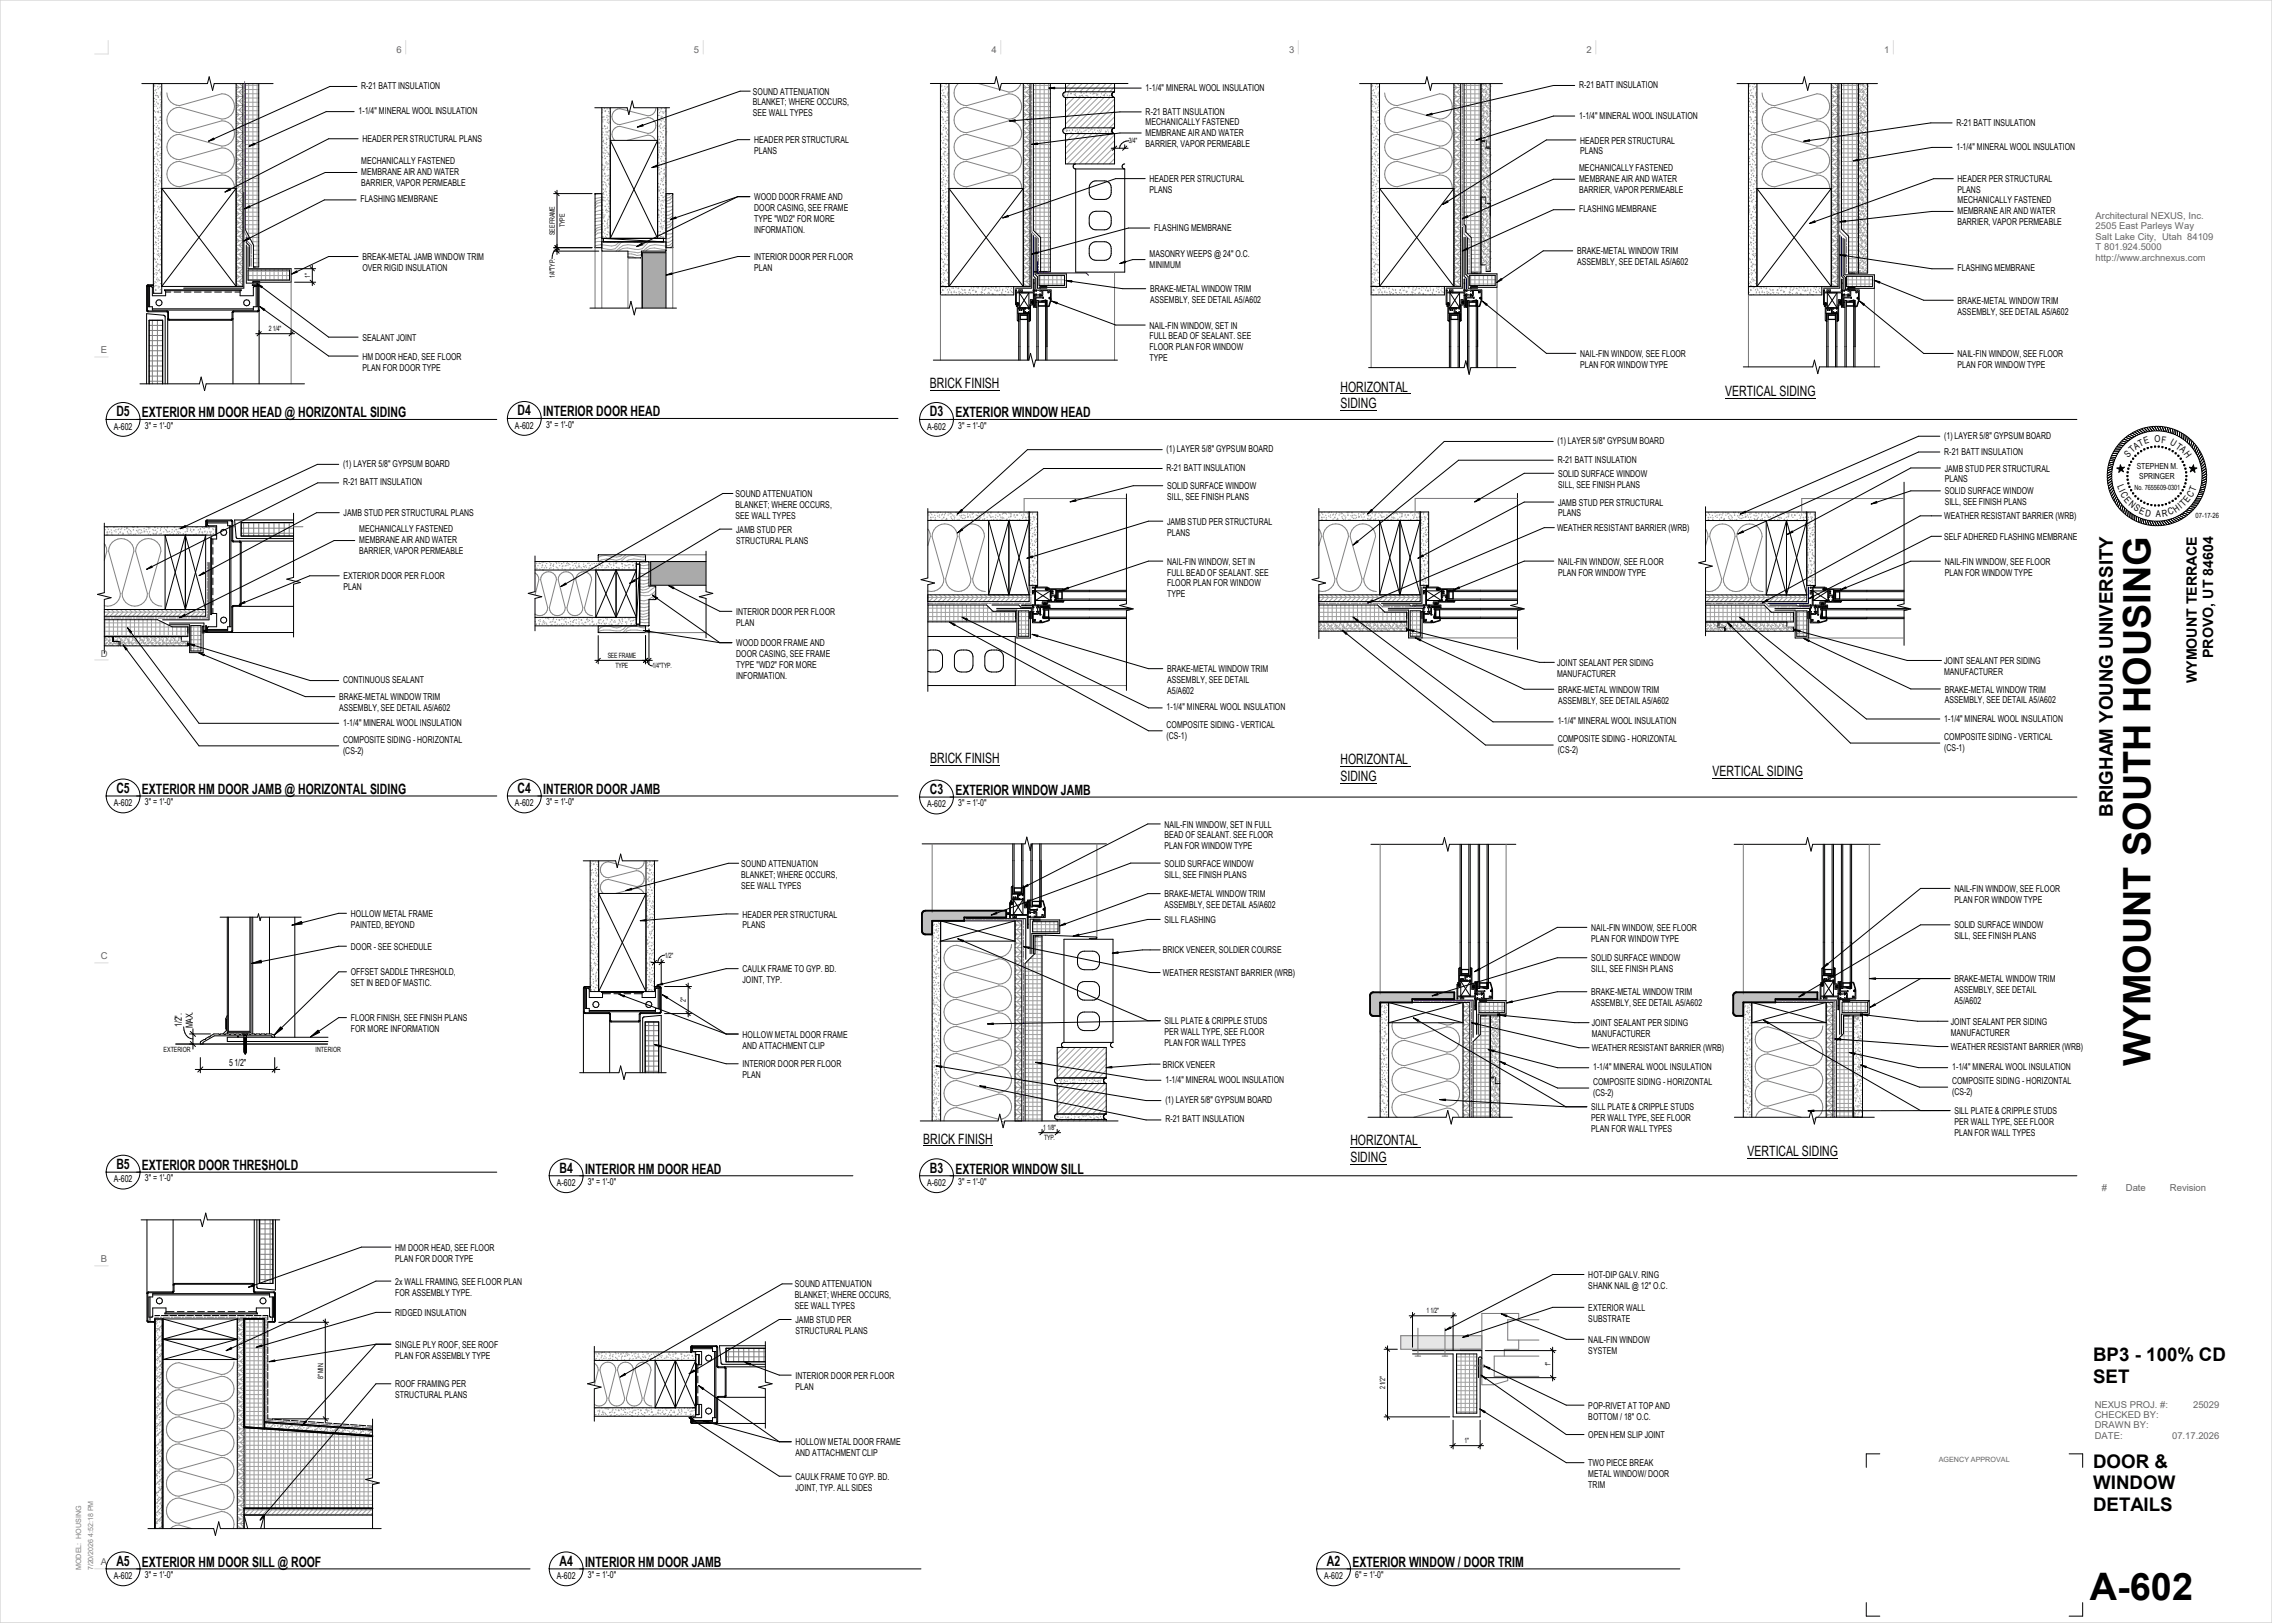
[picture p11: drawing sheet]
<svg xmlns="http://www.w3.org/2000/svg" width="1067mm" height="762mm" viewBox="0 0 1067 762" stroke-linecap="round" stroke-linejoin="round" font-family="sans-serif">
<defs><g id="words">
<g font-size="17.8">
<text x="1010" y="501" transform="rotate(-90 1010 501)">WYMOUNT SOUTH HOUSING</text>
<text x="981" y="751">A-602</text>
</g>
<g font-size="8.8">
<text x="992" y="383" transform="rotate(-90 992 383)">BRIGHAM YOUNG UNIVERSITY</text>
<text x="983" y="639">BP3 - 100% CD</text>
<text x="983" y="649">SET</text>
<text x="983" y="689">DOOR &amp;</text>
<text x="983" y="699">WINDOW</text>
<text x="983" y="709">DETAILS</text>
</g>
<g font-size="6.7">
<text x="437" y="182">BRICK FINISH</text>
<text x="629" y="184">HORIZONTAL</text>
<text x="810" y="186">VERTICAL SIDING</text>
<text x="629" y="192">SIDING</text>
<text x="55" y="195">D5</text>
<text x="67" y="196">EXTERIOR HM DOOR HEAD @ HORIZONTAL SIDING</text>
<text x="243" y="195">D4</text>
<text x="255" y="195">INTERIOR DOOR HEAD</text>
<text x="437" y="195">D3</text>
<text x="449" y="196">EXTERIOR WINDOW HEAD</text>
<text x="1039" y="309" transform="rotate(-90 1039 309)">PROVO, UT 84604</text>
<text x="1031" y="321" transform="rotate(-90 1031 321)">WYMOUNT TERRACE</text>
<text x="437" y="358">BRICK FINISH</text>
<text x="629" y="359">HORIZONTAL</text>
<text x="804" y="364">VERTICAL SIDING</text>
<text x="629" y="367">SIDING</text>
<text x="55" y="372">C5</text>
<text x="67" y="373">EXTERIOR HM DOOR JAMB @ HORIZONTAL SIDING</text>
<text x="243" y="372">C4</text>
<text x="255" y="373">INTERIOR DOOR JAMB</text>
<text x="437" y="373">C3</text>
<text x="449" y="373">EXTERIOR WINDOW JAMB</text>
<text x="433" y="537">BRICK FINISH</text>
<text x="634" y="538">HORIZONTAL</text>
<text x="634" y="546">SIDING</text>
<text x="821" y="543">VERTICAL SIDING</text>
<text x="55" y="549">B5</text>
<text x="67" y="549">EXTERIOR DOOR THRESHOLD</text>
<text x="263" y="551">B4</text>
<text x="275" y="551">INTERIOR HM DOOR HEAD</text>
<text x="437" y="551">B3</text>
<text x="449" y="551">EXTERIOR WINDOW SILL</text>
<text x="55" y="735">A5</text>
<text x="67" y="736">EXTERIOR HM DOOR SILL @ ROOF</text>
<text x="263" y="735">A4</text>
<text x="275" y="736">INTERIOR HM DOOR JAMB</text>
<text x="623" y="735">A2</text>
<text x="635" y="736">EXTERIOR WINDOW / DOOR TRIM</text>
</g>
<g font-size="4.6">
<text x="85" y="482" transform="rotate(-90 85 482)">1/2&quot;.</text>
<text x="91" y="483" transform="rotate(-90 91 483)">MAX.</text>
<text x="108" y="500">5 1/2&quot;</text>
</g>
<g font-size="4.5" fill="#646464">
<text x="987" y="559">#</text>
<text x="998" y="559">Date</text>
<text x="1019" y="559">Revision</text>
</g>
<g font-size="4.4" fill="#646464">
<text x="186" y="25">6</text>
<text x="326" y="25">5</text>
<text x="466" y="25">4</text>
<text x="605" y="25">3</text>
<text x="745" y="25">2</text>
<text x="885" y="25">1</text>
<text x="984" y="103">Architectural NEXUS, Inc.</text>
<text x="984" y="108">2505 East Parleys Way</text>
<text x="984" y="113">Salt Lake City, Utah 84109</text>
<text x="984" y="118">T 801.924.5000</text>
<text x="984" y="122">http://www.archnexus.com</text>
<text x="47" y="166">E</text>
<text x="47" y="308">D</text>
<text x="47" y="450">C</text>
<text x="47" y="593">B</text>
<text x="984" y="666">CHECKED BY:</text>
<text x="984" y="661">NEXUS PROJ. #:</text>
<text x="1030" y="661">25029</text>
<text x="984" y="671">DRAWN BY:</text>
<text x="984" y="675">DATE:</text>
<text x="1020" y="675">07.17.2026</text>
<text x="47" y="735">A</text>
</g>
<g font-size="4.4">
<text x="170" y="42">R-21 BATT INSULATION</text>
<text x="741" y="41">R-21 BATT INSULATION</text>
<text x="353" y="44">SOUND ATTENUATION</text>
<text x="538" y="43">1-1/4&quot; MINERAL WOOL INSULATION</text>
<text x="168" y="54">1-1/4&quot; MINERAL WOOL INSULATION</text>
<text x="353" y="50">BLANKET; WHERE OCCURS,</text>
<text x="538" y="54">R-21 BATT INSULATION</text>
<text x="353" y="55">SEE WALL TYPES</text>
<text x="538" y="59">MECHANICALLY FASTENED</text>
<text x="741" y="56">1-1/4&quot; MINERAL WOOL INSULATION</text>
<text x="919" y="59">R-21 BATT INSULATION</text>
<text x="538" y="64">MEMBRANE AIR AND WATER</text>
<text x="170" y="67">HEADER PER STRUCTURAL PLANS</text>
<text x="354" y="67">HEADER PER STRUCTURAL</text>
<text x="538" y="69">BARRIER, VAPOR PERMEABLE</text>
<text x="742" y="67">HEADER PER STRUCTURAL</text>
<text x="919" y="70">1-1/4&quot; MINERAL WOOL INSULATION</text>
<text x="170" y="77">MECHANICALLY FASTENED</text>
<text x="354" y="72">PLANS</text>
<text x="742" y="73">PLANS</text>
<text x="170" y="82">MEMBRANE AIR AND WATER</text>
<text x="741" y="80">MECHANICALLY FASTENED</text>
<text x="170" y="87">BARRIER, VAPOR PERMEABLE</text>
<text x="540" y="86">HEADER PER STRUCTURAL</text>
<text x="741" y="85">MEMBRANE AIR AND WATER</text>
<text x="919" y="86">HEADER PER STRUCTURAL</text>
<text x="169" y="95">FLASHING MEMBRANE</text>
<text x="354" y="94">WOOD DOOR FRAME AND</text>
<text x="540" y="91">PLANS</text>
<text x="741" y="91">BARRIER, VAPOR PERMEABLE</text>
<text x="919" y="95">MECHANICALLY FASTENED</text>
<text x="919" y="91">PLANS</text>
<text x="354" y="99">DOOR CASING, SEE FRAME</text>
<text x="741" y="100">FLASHING MEMBRANE</text>
<text x="919" y="100">MEMBRANE AIR AND WATER</text>
<text x="354" y="104">TYPE &quot;WD2&quot; FOR MORE</text>
<text x="919" y="106">BARRIER, VAPOR PERMEABLE</text>
<text x="354" y="109">INFORMATION.</text>
<text x="542" y="108">FLASHING MEMBRANE</text>
<text x="740" y="119">BRAKE-METAL WINDOW TRIM</text>
<text x="170" y="122">BREAK-METAL JAMB WINDOW TRIM</text>
<text x="354" y="122">INTERIOR DOOR PER FLOOR</text>
<text x="540" y="121">MASONRY WEEPS @ 24&quot; O.C.</text>
<text x="540" y="126">MINIMUM</text>
<text x="740" y="125">ASSEMBLY, SEE DETAIL A5/A602</text>
<text x="170" y="127">OVER RIGID INSULATION</text>
<text x="354" y="127">PLAN</text>
<text x="919" y="127">FLASHING MEMBRANE</text>
<text x="540" y="137">BRAKE-METAL WINDOW TRIM</text>
<text x="540" y="142">ASSEMBLY, SEE DETAIL A5/A602</text>
<text x="919" y="143">BRAKE-METAL WINDOW TRIM</text>
<text x="919" y="148">ASSEMBLY, SEE DETAIL A5/A602</text>
<text x="540" y="154">NAIL-FIN WINDOW, SET IN</text>
<text x="170" y="160">SEALANT JOINT</text>
<text x="540" y="159">FULL BEAD OF SEALANT. SEE</text>
<text x="540" y="165">FLOOR PLAN FOR WINDOW</text>
<text x="742" y="168">NAIL-FIN WINDOW, SEE FLOOR</text>
<text x="919" y="168">NAIL-FIN WINDOW, SEE FLOOR</text>
<text x="170" y="169">HM DOOR HEAD, SEE FLOOR</text>
<text x="170" y="174">PLAN FOR DOOR TYPE</text>
<text x="540" y="170">TYPE</text>
<text x="742" y="173">PLAN FOR WINDOW TYPE</text>
<text x="919" y="173">PLAN FOR WINDOW TYPE</text>
<text x="53" y="202">A-602</text>
<text x="68" y="201">3&quot; = 1'-0&quot;</text>
<text x="242" y="201">A-602</text>
<text x="256" y="201">3&quot; = 1'-0&quot;</text>
<text x="435" y="202">A-602</text>
<text x="450" y="201">3&quot; = 1'-0&quot;</text>
<text x="731" y="208">(1) LAYER 5/8&quot; GYPSUM BOARD</text>
<text x="913" y="206">(1) LAYER 5/8&quot; GYPSUM BOARD</text>
<text x="1005" y="210" transform="rotate(-26 1005 210)">T</text>
<text x="1007" y="209" transform="rotate(-18 1007 209)">E</text>
<text x="1012" y="208" transform="rotate(-1 1012 208)">O</text>
<text x="1015" y="208" transform="rotate(6 1015 208)">F</text>
<text x="1019" y="209" transform="rotate(30 1019 209)">U</text>
<text x="548" y="212">(1) LAYER 5/8&quot; GYPSUM BOARD</text>
<text x="913" y="213">R-21 BATT INSULATION</text>
<text x="999" y="215" transform="rotate(-45 999 215)">S</text>
<text x="1001" y="213" transform="rotate(-42 1001 213)">T</text>
<text x="1003" y="211" transform="rotate(-32 1003 211)">A</text>
<text x="1021" y="210" transform="rotate(35 1021 210)">T</text>
<text x="1023" y="211" transform="rotate(41 1023 211)">A</text>
<text x="1025" y="213" transform="rotate(54 1025 213)">H</text>
<text x="161" y="219">(1) LAYER 5/8&quot; GYPSUM BOARD</text>
<text x="548" y="221">R-21 BATT INSULATION</text>
<text x="731" y="217">R-21 BATT INSULATION</text>
<text x="913" y="221">JAMB STUD PER STRUCTURAL</text>
<text x="161" y="228">R-21 BATT INSULATION</text>
<text x="732" y="224">SOLID SURFACE WINDOW</text>
<text x="913" y="227">PLANS</text>
<text x="994" y="228" transform="rotate(68 994 228)">L</text>
<text x="345" y="233">SOUND ATTENUATION</text>
<text x="548" y="230">SOLID SURFACE WINDOW</text>
<text x="732" y="229">SILL, SEE FINISH PLANS</text>
<text x="913" y="232">SOLID SURFACE WINDOW</text>
<text x="995" y="230" transform="rotate(64 995 230)">I</text>
<text x="996" y="232" transform="rotate(60 996 232)">C</text>
<text x="1029" y="234" transform="rotate(-57 1029 234)">C</text>
<text x="1031" y="231" transform="rotate(-68 1031 231)">T</text>
<text x="345" y="238">BLANKET; WHERE OCCURS,</text>
<text x="548" y="235">SILL, SEE FINISH PLANS</text>
<text x="732" y="237">JAMB STUD PER STRUCTURAL</text>
<text x="913" y="237">SILL, SEE FINISH PLANS</text>
<text x="997" y="235" transform="rotate(50 997 235)">E</text>
<text x="999" y="237" transform="rotate(40 999 237)">N</text>
<text x="1002" y="239" transform="rotate(35 1002 239)">S</text>
<text x="1024" y="239" transform="rotate(-39 1024 239)">I</text>
<text x="1025" y="238" transform="rotate(-45 1025 238)">T</text>
<text x="1027" y="236" transform="rotate(-52 1027 236)">E</text>
<text x="161" y="242">JAMB STUD PER STRUCTURAL PLANS</text>
<text x="345" y="244">SEE WALL TYPES</text>
<text x="732" y="242">PLANS</text>
<text x="913" y="244">WEATHER RESISTANT BARRIER (WRB)</text>
<text x="1004" y="241" transform="rotate(23 1004 241)">E</text>
<text x="1007" y="242" transform="rotate(12 1007 242)">D</text>
<text x="1012" y="243">A</text>
<text x="1015" y="243" transform="rotate(-10 1015 243)">R</text>
<text x="1019" y="242" transform="rotate(-19 1019 242)">C</text>
<text x="1022" y="241" transform="rotate(-35 1022 241)">H</text>
<text x="169" y="250">MECHANICALLY FASTENED</text>
<text x="346" y="250">JAMB STUD PER</text>
<text x="548" y="246">JAMB STUD PER STRUCTURAL</text>
<text x="548" y="252">PLANS</text>
<text x="731" y="249">WEATHER RESISTANT BARRIER (WRB)</text>
<text x="169" y="255">MEMBRANE AIR AND WATER</text>
<text x="346" y="255">STRUCTURAL PLANS</text>
<text x="913" y="253">SELF ADHERED FLASHING MEMBRANE</text>
<text x="169" y="260">BARRIER, VAPOR PERMEABLE</text>
<text x="548" y="265">NAIL-FIN WINDOW, SET IN</text>
<text x="732" y="265">NAIL-FIN WINDOW, SEE FLOOR</text>
<text x="913" y="265">NAIL-FIN WINDOW, SEE FLOOR</text>
<text x="161" y="272">EXTERIOR DOOR PER FLOOR</text>
<text x="548" y="270">FULL BEAD OF SEALANT. SEE</text>
<text x="548" y="275">FLOOR PLAN FOR WINDOW</text>
<text x="732" y="270">PLAN FOR WINDOW TYPE</text>
<text x="913" y="270">PLAN FOR WINDOW TYPE</text>
<text x="161" y="277">PLAN</text>
<text x="548" y="280">TYPE</text>
<text x="346" y="289">INTERIOR DOOR PER FLOOR</text>
<text x="346" y="294">PLAN</text>
<text x="346" y="303">WOOD DOOR FRAME AND</text>
<text x="346" y="309">DOOR CASING, SEE FRAME</text>
<text x="913" y="312">JOINT SEALANT PER SIDING</text>
<text x="346" y="314">TYPE &quot;WD2&quot; FOR MORE</text>
<text x="548" y="316">BRAKE-METAL WINDOW TRIM</text>
<text x="731" y="313">JOINT SEALANT PER SIDING</text>
<text x="731" y="318">MANUFACTURER</text>
<text x="913" y="317">MANUFACTURER</text>
<text x="161" y="321">CONTINUOUS SEALANT</text>
<text x="346" y="319">INFORMATION.</text>
<text x="548" y="321">ASSEMBLY, SEE DETAIL</text>
<text x="159" y="329">BRAKE-METAL WINDOW TRIM</text>
<text x="548" y="326">A5/A602</text>
<text x="732" y="325">BRAKE-METAL WINDOW TRIM</text>
<text x="913" y="325">BRAKE-METAL WINDOW TRIM</text>
<text x="159" y="334">ASSEMBLY, SEE DETAIL A5/A602</text>
<text x="548" y="334">1-1/4&quot; MINERAL WOOL INSULATION</text>
<text x="732" y="330">ASSEMBLY, SEE DETAIL A5/A602</text>
<text x="913" y="330">ASSEMBLY, SEE DETAIL A5/A602</text>
<text x="161" y="341">1-1/4&quot; MINERAL WOOL INSULATION</text>
<text x="548" y="342">COMPOSITE SIDING - VERTICAL</text>
<text x="731" y="340">1-1/4&quot; MINERAL WOOL INSULATION</text>
<text x="913" y="339">1-1/4&quot; MINERAL WOOL INSULATION</text>
<text x="548" y="347">(CS-1)</text>
<text x="913" y="348">COMPOSITE SIDING - VERTICAL</text>
<text x="161" y="349">COMPOSITE SIDING - HORIZONTAL</text>
<text x="161" y="354">(CS-2)</text>
<text x="731" y="349">COMPOSITE SIDING - HORIZONTAL</text>
<text x="731" y="354">(CS-2)</text>
<text x="913" y="353">(CS-1)</text>
<text x="53" y="378">A-602</text>
<text x="68" y="378">3&quot; = 1'-0&quot;</text>
<text x="242" y="378">A-602</text>
<text x="256" y="378">3&quot; = 1'-0&quot;</text>
<text x="435" y="379">A-602</text>
<text x="450" y="379">3&quot; = 1'-0&quot;</text>
<text x="547" y="389">NAIL-FIN WINDOW, SET IN FULL</text>
<text x="547" y="394">BEAD OF SEALANT. SEE FLOOR</text>
<text x="547" y="399">PLAN FOR WINDOW TYPE</text>
<text x="348" y="407">SOUND ATTENUATION</text>
<text x="547" y="407">SOLID SURFACE WINDOW</text>
<text x="348" y="412">BLANKET; WHERE OCCURS,</text>
<text x="547" y="412">SILL, SEE FINISH PLANS</text>
<text x="348" y="417">SEE WALL TYPES</text>
<text x="918" y="419">NAIL-FIN WINDOW, SEE FLOOR</text>
<text x="547" y="421">BRAKE-METAL WINDOW TRIM</text>
<text x="918" y="424">PLAN FOR WINDOW TYPE</text>
<text x="165" y="430">HOLLOW METAL FRAME</text>
<text x="349" y="431">HEADER PER STRUCTURAL</text>
<text x="547" y="426">ASSEMBLY, SEE DETAIL A5/A602</text>
<text x="165" y="436">PAINTED, BEYOND</text>
<text x="349" y="436">PLANS</text>
<text x="547" y="433">SILL FLASHING</text>
<text x="747" y="437">NAIL-FIN WINDOW, SEE FLOOR</text>
<text x="918" y="436">SOLID SURFACE WINDOW</text>
<text x="747" y="442">PLAN FOR WINDOW TYPE</text>
<text x="918" y="441">SILL, SEE FINISH PLANS</text>
<text x="165" y="446">DOOR - SEE SCHEDULE</text>
<text x="546" y="448">BRICK VENEER, SOLDIER COURSE</text>
<text x="747" y="451">SOLID SURFACE WINDOW</text>
<text x="165" y="458">OFFSET SADDLE THRESHOLD,</text>
<text x="349" y="456">CAULK FRAME TO GYP. BD.</text>
<text x="349" y="462">JOINT, TYP.</text>
<text x="546" y="458">WEATHER RESISTANT BARRIER (WRB)</text>
<text x="747" y="456">SILL, SEE FINISH PLANS</text>
<text x="918" y="461">BRAKE-METAL WINDOW TRIM</text>
<text x="165" y="463">SET IN BED OF MASTIC.</text>
<text x="747" y="467">BRAKE-METAL WINDOW TRIM</text>
<text x="918" y="466">ASSEMBLY, SEE DETAIL</text>
<text x="747" y="472">ASSEMBLY, SEE DETAIL A5/A602</text>
<text x="918" y="471">A5/A602</text>
<text x="165" y="479">FLOOR FINISH, SEE FINISH PLANS</text>
<text x="165" y="485">FOR MORE INFORMATION</text>
<text x="547" y="481">SILL PLATE &amp; CRIPPLE STUDS</text>
<text x="547" y="486">PER WALL TYPE, SEE FLOOR</text>
<text x="747" y="482">JOINT SEALANT PER SIDING</text>
<text x="916" y="481">JOINT SEALANT PER SIDING</text>
<text x="349" y="487">HOLLOW METAL DOOR FRAME</text>
<text x="547" y="491">PLAN FOR WALL TYPES</text>
<text x="747" y="487">MANUFACTURER</text>
<text x="916" y="486">MANUFACTURER</text>
<text x="349" y="492">AND ATTACHMENT CLIP</text>
<text x="747" y="494">WEATHER RESISTANT BARRIER (WRB)</text>
<text x="916" y="493">WEATHER RESISTANT BARRIER (WRB)</text>
<text x="349" y="501">INTERIOR DOOR PER FLOOR</text>
<text x="546" y="501">BRICK VENEER</text>
<text x="748" y="503">1-1/4&quot; MINERAL WOOL INSULATION</text>
<text x="917" y="502">1-1/4&quot; MINERAL WOOL INSULATION</text>
<text x="349" y="506">PLAN</text>
<text x="547" y="508">1-1/4&quot; MINERAL WOOL INSULATION</text>
<text x="748" y="510">COMPOSITE SIDING - HORIZONTAL</text>
<text x="917" y="509">COMPOSITE SIDING - HORIZONTAL</text>
<text x="748" y="515">(CS-2)</text>
<text x="917" y="514">(CS-2)</text>
<text x="547" y="518">(1) LAYER 5/8&quot; GYPSUM BOARD</text>
<text x="747" y="521">SILL PLATE &amp; CRIPPLE STUDS</text>
<text x="547" y="527">R-21 BATT INSULATION</text>
<text x="747" y="526">PER WALL TYPE, SEE FLOOR</text>
<text x="918" y="523">SILL PLATE &amp; CRIPPLE STUDS</text>
<text x="747" y="531">PLAN FOR WALL TYPES</text>
<text x="918" y="528">PER WALL TYPE, SEE FLOOR</text>
<text x="918" y="533">PLAN FOR WALL TYPES</text>
<text x="53" y="555">A-602</text>
<text x="68" y="555">3&quot; = 1'-0&quot;</text>
<text x="261" y="557">A-602</text>
<text x="276" y="556">3&quot; = 1'-0&quot;</text>
<text x="435" y="557">A-602</text>
<text x="450" y="556">3&quot; = 1'-0&quot;</text>
<text x="186" y="587">HM DOOR HEAD, SEE FLOOR</text>
<text x="186" y="592">PLAN FOR DOOR TYPE</text>
<text x="186" y="603">2x WALL FRAMING, SEE FLOOR PLAN</text>
<text x="373" y="604">SOUND ATTENUATION</text>
<text x="746" y="600">HOT-DIP GALV. RING</text>
<text x="746" y="605">SHANK NAIL @ 12&quot; O.C.</text>
<text x="186" y="608">FOR ASSEMBLY TYPE.</text>
<text x="373" y="610">BLANKET; WHERE OCCURS,</text>
<text x="186" y="618">RIDGED INSULATION</text>
<text x="373" y="615">SEE WALL TYPES</text>
<text x="746" y="615">EXTERIOR WALL</text>
<text x="374" y="621">JAMB STUD PER</text>
<text x="746" y="621">SUBSTRATE</text>
<text x="374" y="626">STRUCTURAL PLANS</text>
<text x="186" y="633">SINGLE PLY ROOF, SEE ROOF</text>
<text x="746" y="631">NAIL-FIN WINDOW</text>
<text x="746" y="636">SYSTEM</text>
<text x="186" y="638">PLAN FOR ASSEMBLY TYPE</text>
<text x="374" y="647">INTERIOR DOOR PER FLOOR</text>
<text x="186" y="651">ROOF FRAMING PER</text>
<text x="374" y="652">PLAN</text>
<text x="186" y="657">STRUCTURAL PLANS</text>
<text x="746" y="661">POP-RIVET AT TOP AND</text>
<text x="746" y="666">BOTTOM / 18&quot; O.C.</text>
<text x="746" y="675">OPEN HEM SLIP JOINT</text>
<text x="374" y="684">AND ATTACHMENT CLIP</text>
<text x="374" y="679">HOLLOW METAL DOOR FRAME</text>
<text x="746" y="688">TWO PIECE BREAK</text>
<text x="374" y="695">CAULK FRAME TO GYP. BD.</text>
<text x="746" y="694">METAL WINDOW/ DOOR</text>
<text x="374" y="700">JOINT, TYP. ALL SIDES</text>
<text x="746" y="699">TRIM</text>
<text x="53" y="741">A-602</text>
<text x="68" y="741">3&quot; = 1'-0&quot;</text>
<text x="261" y="741">A-602</text>
<text x="276" y="741">3&quot; = 1'-0&quot;</text>
<text x="622" y="741">A-602</text>
<text x="636" y="741">6&quot; = 1'-0&quot;</text>
</g>
<text font-size="4.4" fill="#fefefe" x="1008" y="225">_____</text>
<g font-size="3.9">
<text x="1003" y="220">STEPHEN M.</text>
<text x="1004" y="225">SPRINGER</text>
</g>
<g font-size="3.4">
<text x="530" y="67">3/4&quot;</text>
<text x="265" y="107" transform="rotate(-90 265 107)">TYPE</text>
<text x="260" y="110" transform="rotate(-90 260 110)">SEE FRAME</text>
<text x="146" y="130" transform="rotate(-90 146 130)">1&quot;</text>
<text x="260" y="131" transform="rotate(-90 260 131)">1/4&quot;TYP.</text>
<text x="126" y="155">2 1/4&quot;</text>
<text x="1002" y="230">No. 7655609-0301</text>
<text x="1031" y="243">07-17-26</text>
<text x="285" y="309">SEE FRAME</text>
<text x="289" y="314">TYPE</text>
<text x="306" y="314">1/4&quot;TYP.</text>
<text x="312" y="450">1/2&quot;</text>
<text x="322" y="471" transform="rotate(-90 322 471)">2&quot;</text>
<text x="77" y="494">EXTERIOR</text>
<text x="148" y="494">INTERIOR</text>
<text x="490" y="531">1 1/8&quot;</text>
<text x="490" y="535">TYP.</text>
<text x="670" y="617">1 1/2&quot;</text>
<text x="728" y="641" transform="rotate(-90 728 641)">1&quot;</text>
<text x="152" y="647" transform="rotate(-90 152 647)">8&quot; MIN.</text>
<text x="650" y="652" transform="rotate(-90 650 652)">2 1/2&quot;</text>
<text x="688" y="678">1&quot;</text>
</g>
<text font-size="3.4" fill="#646464" x="910" y="686">AGENCY APPROVAL</text>
<text font-size="3.4" fill="#7f7f7f" x="38" y="737" transform="rotate(-90 38 737)">MODEL: HOUSING</text>
<text font-size="3.3" fill="#7f7f7f" x="44" y="737" transform="rotate(-90 44 737)">7/20/2026 4:52:18 PM</text>
</g></defs>
<g fill="none" stroke="#a0a0a0" stroke-width=".47">
<path d="M822 39l-1 1M824 39v1M860 40l1 1-1 2M861 39l2 2M866 39v70M868 39v72M870 39v89M872 39v89M873 39h.1M873 39v1h-8M874 39v1M874 39h.1"/>
<path d="M874 39v1l1-1M875 39h.1M876 39h1l-1 1M877 39h.1M821 59v1M821 53v1M821 46h.1M821 52h1M821 41h.1M821 44h.1M821 47h.1M821 55h.1"/>
<path d="M821 59h.1M821 50h.1M821 46h1M822 40h.1M822 42v1M822 45h.1M822 49h.1M822 55h.1M822 52v1M822 56h.1M822 58h.1M822 47h.1"/>
<path d="M822 50h.1M822 42h.1M822 60h.1M822 48h1M823 43l-1 1M823 52v1M823 41h.1M823 45h.1M823 59h.1M823 51h.1M823 42h1M823 46h1"/>
<path d="M823 49h1M823 53h1M823 57h1M823 48v1M823 52h.1M824 58h.1M824 56v1M824 51h.1M824 52h1M824 44h1M824 50h1M824 53h.1"/>
<path d="M824 47h.1M824 55h.1M824 49h1M824 44v1M824 43h1M825 41h-1M825 55h-1M825 56l-1 1M825 48h-1M825 45v1M825 48h.1M825 42h.1"/>
<path d="M825 58h.1M860 41h3M860 43h3M860 45h3M860 47h3M860 50h3M860 52h3M860 54h3M860 56h3M860 58h3M860 44l1 1-1 2M860 48l1 2-1 1"/>
<path d="M860 52l1 2-1 1M860 57l1 1-1 1M863 41l-2 2 2 2M863 46l-2 1 2 2M863 50l-2 2 2 2M863 54l-2 2 2 2M863 58l-2 2 2 2M865 56h8M865 58h8M865 42h8M865 44h8M865 46h8"/>
<path d="M865 48h8M865 50h8M865 52h8M865 54h8M873 42h.1M873 43h.1M873 46h.1M873 60h.1M873 56h.1M873 48h.1M873 55h.1M873 50h.1"/>
<path d="M873 60h-8M873 46v1M873 44v1M873 45v1M873 41v1M873 45h.1M873 51v1M873 54v1M873 57v1M873 42v1M873 58v1M873 51h1"/>
<path d="M873 48v1M873 57h1M874 43h-1M874 40h-1M874 56l-1 1M874 43v1M874 47h.1M874 50v1M874 54h.1M874 57v1M874 52h.1M874 52h-1"/>
<path d="M874 46l-1 1M874 53h.1M874 54v1M874 45v1M874 48v1M874 55h.1M874 58v1M874 55l-1 1M874 50h-1M874 52v1M874 58l-1 1M874 53v1"/>
<path d="M874 42v1M874 60h1M874 55h1M874 56v1M874 49l1 1M874 55v1M874 43h.1M874 46h.1M875 60h-1M875 46l-1 1M875 42h-1M875 59h-1"/>
<path d="M875 44v1M875 45l-1 1M875 40v1M875 56h.1M875 46v1M875 50h.1M875 53h.1M875 59v1M875 57h.1M875 42v1M875 58v1M875 48v1"/>
<path d="M875 52h1M875 43h.1M875 40h.1M875 47l1 1M875 52h.1M875 43v1M875 42h1M875 46h1M876 46l-1 1M876 54l-1 1M876 55l-1 1M876 50h-1"/>
<path d="M876 41h.1M876 44v1M876 50v1M876 53v1M876 57h.1M876 52v1M876 58l-1 1M876 48v1M876 53l-1 1M876 50h1M876 56v1M876 45h1"/>
<path d="M876 51h1M876 41v1M876 48h.1M876 51v1M876 54v1M876 57v1M876 60h.1M876 46v1M877 42h-1M877 53h.1M877 44l-1 1M877 46h.1"/>
<path d="M877 50h.1M877 53v1M877 57h.1M877 45l-1 1M877 52h.1M877 40h.1M877 43h-1M877 47h.1M877 48l-1 1M877 55v1M877 42v1M877 58v1"/>
<path d="M821 70h.1M821 63h.1M821 66h.1M821 74l1 1M821 77h.1M821 68v1M821 60h.1M822 70h-1M822 62v1M822 76h-1M822 73v1M822 67h.1"/>
<path d="M822 63h.1M822 77h.1M822 61h.1M822 69h.1M822 72h.1M822 78h.1M822 80h.1M822 64v1M823 78v1M823 72v1M823 66h-1M823 80h.1"/>
<path d="M823 75h.1M823 72h.1M823 77h.1M823 69v1M823 71h.1M823 65h.1M823 73h.1M823 60h1M823 68h1M823 71h1M823 75h1M823 79h1"/>
<path d="M823 67v1M823 70h1M823 60v1M823 64h.1M824 62h.1M824 62v1M824 76h.1M824 68h.1M824 73h.1M824 65v1M824 61h1M824 63h1"/>
<path d="M824 66h1M824 72h1M824 74h1M824 77v1M824 69h.1M824 65l1 1M825 77l-1 1M825 79h-1M825 70h.1M825 72h.1M825 64h.1M860 60h3"/>
<path d="M860 62h3M860 64h3M860 67h3M860 69h3M860 71h3M860 73h3M860 75h3M860 77h3M860 79h3M860 61l1 1-1 2M860 65l1 2-1 1M860 69l1 2-1 1"/>
<path d="M860 74l1 1-1 1M860 78l1 1-1 2M863 63l-2 1 2 2M863 67l-2 2 2 1M863 71l-2 2 2 2M863 75l-2 2 2 2M863 80l-2 1 2 2M865 62h8M865 64h8M865 66h8M865 68h8M865 70h8"/>
<path d="M865 72h8M865 74h8M865 76h8M865 78h8M865 80h8M873 75h.1M873 65h.1M873 70h.1M873 64h.1M873 66h.1M873 61h.1M873 62v1"/>
<path d="M873 79h.1M873 68v1M873 78h.1M873 63h.1M873 69h.1M873 72h.1M873 77h.1M873 67h1M873 70v1M873 73v1M873 76v1M873 79v1"/>
<path d="M873 66v1M873 62h1M873 75v1M874 70h-1M874 71h-1M874 73h-1M874 61v1M874 65h.1M874 68v1M874 72h.1M874 75v1M874 79h.1"/>
<path d="M874 79h-1M874 73l-1 1M874 75h.1M874 64v1M874 67v1M874 77v1M874 76l-1 1M874 70h.1M874 69h.1M874 80v1M874 74h.1M874 67h.1"/>
<path d="M874 76h1M874 62h.1M874 71v1M874 74v1M874 78h.1M875 65l-1 1M875 78h.1M875 79h.1M875 62l-1 1M875 79h-1M875 68l-1 1M875 61h.1"/>
<path d="M875 63l-1 1M875 67h.1M875 60v1M875 77h.1M875 72l-1 1M875 66l-1 1M875 62v1M875 65v1M875 69h.1M875 72h.1M875 75v1M875 78v1"/>
<path d="M875 75h.1M875 64h1M875 70h.1M875 73h.1M875 75h1M876 73l-1 1M876 71h-1M876 66h.1M876 70h.1M876 76l-1 1M876 66v1M876 63v1"/>
<path d="M876 72v1M876 76h.1M876 79h.1M876 65h.1M876 69h.1M876 80l-1 1M876 62h-1M876 78h1M876 65v1M876 71h1M876 60v1M876 64h.1"/>
<path d="M876 67h.1M876 70v1M876 73v1M876 76v1M876 79v1M876 72h1M876 62v1M877 67h.1M877 68l-1 2M877 63l-1 1M877 62h.1M877 79h.1"/>
<path d="M877 75l-1 1M877 60l-1 1M877 77h-1M877 61h.1M877 64h.1M877 68h.1M877 71v1M877 74h.1M877 72l-1 1M877 66l-1 1M877 73h.1M877 70h-1"/>
<path d="M877 73v1M877 77h.1M877 75h.1M821 82h.1M821 97h1M821 81h.1M821 100h.1M821 85h.1M821 88h.1M821 93h.1M821 94v1M821 91h.1"/>
<path d="M821 99h1M822 93h.1M822 84h-1M822 98h-1M822 87h.1M822 89v1M822 92h.1M822 85v1M822 86h.1M822 83h.1M822 89h.1M822 95h.1"/>
<path d="M822 82h.1M822 84l1 1M823 90l-1 1M823 95h.1M823 94h.1M823 99v1M823 87v1M823 81v1M823 94h1M823 98h1M823 82h1M823 86h1"/>
<path d="M823 91h1M823 92h1M823 83h.1M824 97h-1M824 80h.1M824 89h-1M824 86v1M824 85h.1M824 98h.1M824 90h.1M824 97v1M824 83h1"/>
<path d="M824 100h1M824 85h1M824 88h1M824 95h1M824 97h1M824 100h.1M824 96h1M825 90h.1M825 93h.1M825 92v1M825 85h.1M825 95h.1"/>
<path d="M825 82v1M825 94h.1M825 86h.1M860 81h3M860 83h3M860 86h3M860 88h3M860 90h3M860 92h3M860 94h3M860 96h3M860 98h3"/>
<path d="M860 82l1 1-1 2M860 86l1 2-1 1M860 91l1 1-1 1M860 95l1 1-1 1M860 99l1 1-1 2M863 84l-2 2 2 1M863 88l-2 2 2 2M863 92l-2 2 2 2M863 96l-2 2 2 2M865 90h8M865 82h8M865 84h8"/>
<path d="M865 86h8M865 88h8M865 92h8M865 94h8M865 96h8M865 98h8M865 100h8M873 83h.1M873 93h.1M873 98h.1M873 84h.1M873 81h.1"/>
<path d="M873 97h.1M873 92h.1M873 87h.1M873 95h.1M873 95v1M873 90h.1M873 86h.1M873 99h.1M873 92v1M873 93v1M873 91h.1M873 95h1"/>
<path d="M874 97h-1M874 83h.1M874 89h-1M874 86v1M874 90h.1M874 93v1M874 97h.1M874 92h.1M874 89l-1 1M874 85h.1M874 87h.1M874 90h-1"/>
<path d="M874 96v1M874 99v1M874 82l-1 1M874 94h.1M874 85l-1 1M874 98h.1M874 99h.1M874 93h1M874 89h.1M874 83v1v-1M874 87l1 1M874 81h.1"/>
<path d="M874 84v1M874 90v1M874 100h.1M874 83h1M875 92l-1 1M875 87h-1M875 95h-1M875 97h-1M875 99h.1M875 95l-1 1M875 90l-1 1M875 91v1"/>
<path d="M875 93h.1M875 81h.1M875 99h-1M875 95h.1M875 93l-1 1M875 81v1M875 85h1M875 88h.1M875 94v1M875 97v1M875 90h.1M875 97h.1"/>
<path d="M875 89h.1M875 80h1M875 84h1M876 87h-1M876 82l-1 1M876 86h.1M876 82v1M876 85v1M876 88v1M876 92h.1M876 95h.1M876 85h.1"/>
<path d="M876 85l-1 1M876 93h.1M876 88h.1M876 83h.1M876 99h.1M876 89h-1M876 98v1M876 83h1M876 89h1M876 83v1M876 81h.1M876 97h.1"/>
<path d="M876 92v1M876 89v1M876 95v1M876 87h.1M877 92h.1M877 90l-1 1M877 97h-1M877 82v1M877 93h-1M877 86h.1M877 89v1M877 93h.1"/>
<path d="M877 90h.1M877 99h-1M877 93l-1 1M877 94h.1M877 85h.1M877 89h.1M877 95l-1 1M877 91h.1M821 104h.1M821 106h.1M821 115h.1M821 100v1"/>
<path d="M821 108h.1M821 111h.1M821 119h.1M821 117h.1M821 105h.1M822 106h-1M822 109v1M822 108h.1M822 113v1M822 102h.1M822 101h.1M822 103h.1"/>
<path d="M822 106h.1M822 112h.1M822 114h.1M822 117h.1M822 111v1M822 107h1M822 115h.1M823 119v1M823 102h.1M823 118h.1M823 104h.1M823 109h1"/>
<path d="M823 102h1M823 105h1M823 113h1M823 116h1M823 120h1M823 112h.1M823 109v1M823 114v1M823 107h.1M823 117h1M824 111h.1M824 119h-1"/>
<path d="M824 111h-1M824 105h.1M824 107h.1M824 109v1M824 103v1M824 120h.1M824 108h1M824 111h1M824 117h1M824 119h1M824 105l1 1M824 114h.1"/>
<path d="M824 102h1M825 103h-1M825 112v1M825 115h.1M825 107h.1M825 117h.1M860 100h3M860 102h3M860 105h3M860 107h3M860 109h3M860 111h3"/>
<path d="M860 113h3M860 115h3M860 117h3M860 119h3M860 103l1 2-1 1M860 107l1 2-1 1M860 112l1 1-1 1M860 116l1 1-1 2M863 101l-2 1 2 2M863 105l-2 2 2 2M863 109l-2 2 2 2M863 113l-2 2 2 2"/>
<path d="M863 118l-2 1 2 2M865 102h8M865 104h8M865 106h8M865 108h8M867 110h6M868 119h5M868 112h5M868 114h5M868 116h5M873 108h.1M873 102h.1"/>
<path d="M873 103h.1M873 104h.1M873 110h.1M873 113h.1M873 119h.1M873 116h.1M873 114h.1M873 111h.1M873 107h.1M873 117h-5M873 105h.1M873 109h.1"/>
<path d="M873 100h1M873 108v1M873 111v1M873 114v1M873 118h.1M873 102v1M874 111v1M874 105h-1M874 101h.1M874 104v1M874 108h.1M874 115h.1"/>
<path d="M874 119h.1M874 118h.1M874 106h-1M874 100l-1 1M874 113h.1M874 102v1M874 105v1M874 109h-1M874 115v1M874 118v1M874 109l-1 1M874 103l-1 1"/>
<path d="M874 103v1M874 117h.1M874 112l-1 1M874 114h.1M874 107h.1M874 116h.1M874 110v1M874 116h1M874 117h1M874 106v1M874 109v1M874 112v1"/>
<path d="M875 119l-1 1M875 114h-1M875 111h.1M875 111h-1M875 105h.1M875 100v1M875 119v1M875 117l-1 1M875 109h.1M875 102h.1M875 107h1M875 104h.1"/>
<path d="M875 110v1M875 113v1M875 116v1M875 107h.1M875 102v1M875 118h1M875 113h1M875 106h.1M875 104l1 1M876 100l-1 1M876 117v1M876 119h-1"/>
<path d="M876 109l-1 1M876 103l-1 1M876 101v1M876 107l-1 1M876 111h.1M876 114h.1M876 101h.1M876 107h.1M876 112l-1 1M876 103h-1M876 115h.1M876 110v1"/>
<path d="M876 113h.1M876 111h1M876 109h1M876 119v1M876 102h.1M876 105h1M876 108v1M876 111v1M876 114v1M876 118h.1M877 100h.1M877 116h-2"/>
<path d="M877 117l-1 1M877 112h.1M877 107v1M877 100v1M877 104h.1M877 109h-1M877 111h.1M877 115h.1M877 105h.1M877 106h.1M877 102l-1 1M877 109v1"/>
<path d="M877 107h.1M877 118h.1M821 129h.1M821 122h.1M821 126h.1M821 130h.1M821 133h.1M821 137h.1M821 127h.1M821 121h1M822 128l-1 1M822 134v1"/>
<path d="M822 134h.1M822 132h.1M822 138h.1M822 122h.1M822 133h.1M822 136h.1M822 123h.1M822 125h.1M822 128h.1M822 127h.1M822 129h1M822 131h1"/>
<path d="M823 125v1M823 124v1M823 122h.1M823 130v1M823 124h.1M823 128h.1M823 134v1M823 124h1M823 127h1M823 131h1M823 135h1M823 138h1"/>
<path d="M823 132h.1M823 135h.1M824 132h.1M824 120v1M824 135h.1M824 126v1M824 124h.1M824 122h1M824 128h1M824 130h1M824 133h1M824 124l1 1"/>
<path d="M824 136h.1M824 128h.1M825 137h.1M825 137v1M825 136h.1M825 136h1M826 137v1M826 135h1M826 138h1M827 135h.1M827 135v1M827 137h1"/>
<path d="M828 137h-1M828 135h.1M828 138h1M828 137h1M829 135h1M829 135v1M830 138h.1M830 137h.1M830 137h1M831 136h.1M831 138h.1M831 136h1"/>
<path d="M831 135h1M832 138h-1M832 137h1M832 136h1M833 136h-1M833 137v1M833 138h1M834 137v1M834 136h1M835 136h.1M835 137v1M835 135h1"/>
<path d="M836 136v1M836 136h1M836 138h1M837 135h.1M837 137h1M838 137h.1M838 135h.1M838 138h.1M838 135h1M839 135h.1M839 138h1M840 137v1"/>
<path d="M840 137h.1M840 135h1M840 137h1M841 136h.1M841 138h-1M841 135h.1M841 136h1M842 138h.1M842 135h.1M842 136h.1M843 138h.1M843 137h1"/>
<path d="M844 135l-1 1M844 135v1M844 138h.1M845 136h.1M845 135h.1M845 138h.1M846 135h.1M846 138h.1M846 138h-1M846 136h1M847 138h.1M847 135h.1"/>
<path d="M848 136h.1M848 136l-1 1M848 136v1M849 135h.1M849 138h.1M849 136h.1M850 137h.1M850 138h.1M850 135h.1M850 136v1M850 136h.1M851 138h.1"/>
<path d="M851 137h1M852 135h.1M853 136h-1M853 137h.1M853 135h.1M854 136h.1M854 135h.1M854 137h.1M855 137h.1M855 135h.1M860 121h3M860 124h3"/>
<path d="M860 126h3M860 128h3M860 130h3M860 132h3M860 134h3M860 120l1 1-1 2M860 124l1 2-1 1M860 129l1 1-1 1M860 133l1 1v1M863 135h.1M863 122l-2 2 2 1M863 126l-2 2 2 2"/>
<path d="M863 130l-2 2 2 2M867 131h12M867 133h12M868 130v5M868 121h5M868 123h5M868 125h5M870 130v5M872 130v5M873 126h.1M873 122h.1M873 121h.1"/>
<path d="M873 125h.1M873 127h-5M873 122v1M873 127h.1M873 124v1M873 127v1M873 120v1M874 124h-1M874 121h-1M874 122v1M874 126h.1M874 127l-1 1"/>
<path d="M874 130v5M874 123h-1M874 121v1M874 125h.1M874 128h.1M874 126h1M874 121h1M874 125v1M875 127h-1M875 122l-1 1M875 125h.1M875 126h-1"/>
<path d="M875 120l-1 1M875 123h.1M875 126h.1M875 122h1M875 124h.1M875 121h.1M876 127l-1 1M876 125h.1M876 130v5M876 120v1M876 123v1M876 126v1"/>
<path d="M876 126h.1M876 127v1M876 121h.1M876 124v1M876 125l1 1M876 127h.1M877 122l-1 1M877 122h.1M877 123h.1M877 126h-1M877 120l-1 1M877 124h-1"/>
<path d="M877 127v1M877 121h.1M878 130v5"/>
</g>
<path d="M827 44a6 6 0 0 0 6 6l20-6a6 6 0 0 1 6 6 6 6 0 0 1-6 6l-20-6a6 6 0 0 0-6 6 6 6 0 0 0 6 6l20-5a6 6 0 0 1 6 6 6 6 0 0 1-6 6l-20-6a6 6 0 0 0-6 6 6 6 0 0 0 6 6l20-6a6 6 0 0 1 6 6 6 6 0 0 1-6 6l-20-5a6 6 0 0 0-6 6 6 6 0 0 0 6 6l20-6a6 6 0 0 1 6 6" fill="none" stroke="#838383" stroke-width=".47"/>
<g fill="none" stroke="#000" stroke-width=".47">
<path d="M816 39h30l1-3 2 6 1-3h32M821 39v99h34v-3M825 39v96l35-47h-35l35 47v-96M863 39v96h-42M865 39v69l3 3v17M873 39v89M877 39v89h-9M865 112v17l2 1v6h4M866 112v17h14v6h-12M857 136l-1 7M857 136h.1M857 138v6"/>
<path d="M857 136v1h1v-1h1v1h6M857 137h8M858 137v7l5-7v7zM858 137h1M865 138v6M865 139h.1M865 136h1M865 136v-5v6M865 133h.1M865 139v5v-4M865 137v1h1M865 137h.1"/>
<path d="M866 136l-1 1M866 138l2 1M866 139h2M866 140v4M866 140h3M866 136h2M866 136v1M867 130h12v5h-12zM868 137h.1M868 136h5v4h-1M868 139h.1M868 136l1 1"/>
<path d="M868 139h1M868 138v1M869 137h.1M869 137v1M869 139h.1M869 136v3h-1M869 136h2l1 1h1M869 140h.1M871 135h-3v1M872 140h.1M872 140h1M873 138l-1 2"/>
<path d="M873 140h-1M856 143h1M857 143l1-1v1h-1M857 144h.1M857 142h.1M857 142v8l1 1v-4h5v4v-1v-7h1M857 143v1h6M857 142v1M857 145v2M857 145h1M858 147v25M858 147h5v4"/>
<path d="M858 147v4h-1M858 145v1v-1l1 1v-1M858 147h4M858 148h4M858 150h4M859 145h1M860 145v2M860 145l1 2M860 145h1M861 145h1M861 146h.1M862 147v25"/>
<path d="M862 146v1l-1-1M862 146h.1M863 147h.1M863 145h.1M863 150h.1M863 149h.1M863 148h.1M863 143v1M863 145v2M863 148v1M863 149v1M863 141v2"/>
<path d="M863 141h1M864 141v2M864 142l1 1M864 141h.1M865 141l-1 1M865 142h-1M865 142h-1h1M865 144h1M865 143h.1M866 142h.1M867 142h3M867 144h3"/>
<path d="M867 141h3M867 142h3v2h-3M868 141h3v3M870 144h2M870 141l-2 1M870 141h1v31M870 141v31M871 141l-1 3M871 144h1M872 140l1 1M872 140l1 1-1 3M873 141l-1 3"/>
<path d="M819 172h32l1-3 2 6v-3h29M866 172v-31h1v31"/>
</g>
<g fill="none" stroke="#7f00ff" stroke-width=".47">
<path d="M864 39v3M864 43h.1M864 44v3M864 48v1M864 49v3M864 53v1M864 54v3M864 58v1M864 59v4M864 63v1M864 65v3M864 68v1"/>
<path d="M864 70v3M864 74h.1M864 75v3M864 79v1M864 80v3M864 84v1M864 85v3M864 89v1M864 90v4M864 94v1M864 96v3M864 99v1"/>
<path d="M864 101v3M864 104v1M864 106v3l3 3v2M867 114v1M867 116v3M867 119v1M867 121v3M867 125h.1M867 126v2"/>
</g>
<path d="M864 110v25h-8M865 111v19l1 1v5" fill="none" stroke="#efb825" stroke-width=".47"/>
<path d="M864 110v25h-8M865 111v19l1 1v5" fill="none" stroke="#000040" stroke-width=".47"/>
<path d="M867 136h4M871 135h-3v1" fill="none" stroke="#f00" stroke-width=".47"/>
<path d="M821 138v34M880 135v37" fill="none" stroke="#787878" stroke-width=".47"/>
<g fill="#fff">
<path d="M801 279h47v3h-47z"/>
<path d="M801 284h41v8h-41z"/>
<path d="M801 240h47v4h-47z"/>
<path d="M848 240h4v35h-4z"/>
<path d="M807 292h35v4h-35z"/>
<path d="M801 292h9v4h-9z"/>
<path d="M844 287h4v12h-4z"/>
</g>
<g fill="none" stroke="#a0a0a0" stroke-width=".47">
<path d="M801 241h.1M801 242h.1M802 244h.1M802 243h.1M802 241h.1M803 244h-1M803 241v1M803 243h.1M804 240h-1M804 242h.1M804 244h.1M804 243h.1"/>
<path d="M805 244h.1M805 241h.1M805 242l1 1M806 240v1M806 243h.1M806 242h.1M807 240v1M807 242h.1M808 244h-1M808 241v1M808 243h.1M809 242h.1"/>
<path d="M809 240h.1M809 241h.1M809 244h.1M810 243v1M810 244h.1M810 242h1M810 241h.1M811 241h1M811 241h.1M812 241h.1M812 242v1M812 243v1"/>
<path d="M812 242h1M812 244h1M813 242h.1M813 244h.1M813 243h1M814 240v1M814 241h1M814 242h1M814 242h.1M815 244h.1M815 240v1M815 244h1"/>
<path d="M816 242h.1M816 243h1M816 240l1 1M817 242h.1M817 243v1M817 242h1M818 243v1M818 242h.1M819 243h-1M819 243h1M819 242l1 1M820 241h-1"/>
<path d="M820 243h.1M820 242h1M821 240v1M821 243h.1M821 241h1M821 244h1M822 241v1M822 241h.1M822 243h.1M823 244h-1M823 242h1M824 243v1"/>
<path d="M824 244h.1M824 242h.1M824 241h1M824 244h1M825 242h.1M825 244h.1M825 243v1M825 243h1M826 241h.1M826 244h1M827 241v1M827 242h.1"/>
<path d="M827 244h.1M827 241h1M828 243l-1 1M828 243h1M829 244h.1M829 241h.1M829 242h1M830 242h.1M830 244h.1M830 241h.1M830 243h.1M830 243h1"/>
<path d="M830 240v1M831 244h.1M831 242v1M832 244h.1M833 242h.1M833 243h-1M833 244h.1M834 241h.1M834 242v1M834 240h.1M835 242h-1M835 242h.1"/>
<path d="M835 244h.1M835 243h.1M836 243h.1M836 244h.1M836 241v1M836 241h.1M836 243h1M837 241h.1M838 244h.1M838 241h.1M839 241h.1M839 243h.1"/>
<path d="M839 244h.1M840 242v1M840 241h-1M840 242h.1M840 241h.1M841 244h.1M841 241v1M841 242h.1M842 243h.1M842 240v1M843 242h.1M843 244h.1"/>
<path d="M844 241h.1M844 244h.1M845 240l-1 1M845 242h.1M845 243h.1M845 243h1M846 242h.1M846 241h.1M847 241h.1M847 244h.1M847 243h.1M848 240h.1"/>
<path d="M848 243h.1M848 241h.1M848 242v1M848 252h.1M848 246h1M848 248h1M849 258h-1M849 250h.1M849 244h.1M849 256h.1M849 246h.1M849 249h.1"/>
<path d="M849 255h.1M849 257h.1M849 245h.1M849 241h.1M849 259v1M849 243h.1M849 253v1M849 247h.1M850 258h.1M850 248h-1M850 246h.1M850 254h.1"/>
<path d="M850 241h.1M850 245h.1M850 248h.1M850 252h.1M850 256h.1M850 259h.1M850 250v1M850 255v1M850 243h.1M850 243h1M851 256h.1M851 244h.1"/>
<path d="M851 243h.1M851 249h.1M851 251h.1M851 254h.1M851 258h.1M851 250h.1M851 248h.1M851 255h.1M851 259v1M851 251v1M851 251h1M852 253h.1"/>
<path d="M852 247h.1M852 241v1M852 242h.1M852 246h.1M852 250h.1M852 257h.1M852 244h.1M852 254h.1M852 256v1M852 255v1M852 247v1M802 279l1 2-2 1"/>
<path d="M804 279l1 2-2 1M806 279l1 2-1 1M808 279l2 2-2 1M810 279l2 2-2 1M813 279l1 2-2 1M815 279l1 2-2 1M817 279l1 2-2 1M819 279l1 2-2 1M821 279l1 2-2 1M823 279l1 2-2 1M825 279l2 2-2 1M827 279l2 2-2 1"/>
<path d="M830 279l1 2-2 1M832 279l1 2-2 1M834 279l1 2-2 1M836 279l1 2-2 1M838 279l1 2-2 1M840 279l1 2-2 1M842 279l1 2-1 1M844 279l2 2-2 1M846 279l2 2-2 1M848 268h.1M849 266h-1M849 272v1"/>
<path d="M849 260h.1M849 266h.1M849 268h.1M849 271h.1M849 261h.1M849 265h.1M849 269h.1M849 275h.1M850 273h-1M850 262h.1M850 263h.1M850 267h.1"/>
<path d="M850 270h.1M850 274h.1M850 271h.1M850 273h.1M850 263v1M850 269h.1M850 265l1 1M850 265h.1M851 271h-1M851 268h.1M851 269h-1M851 262h.1"/>
<path d="M851 260h.1M851 265h.1M851 271h.1M851 273h.1M851 272h.1M851 260v1M852 261h-1M852 267h-1M852 264h.1M852 264v1M852 261h.1M852 268h.1"/>
<path d="M852 272h.1M801 281h47M801 280v1M801 286h29M801 288h41M801 290h41M801 292h41M801 296h.1M801 292v1M801 284v8M801 295h.1M801 292h.1"/>
<path d="M802 293h-1M802 294h-1M802 295h.1M802 293v1M802 296h.1M802 295v1M803 292h.1M803 294h.1M803 296h.1M803 284v8M803 295h.1M803 294l1 1"/>
<path d="M803 293h.1M804 294h-1M804 296h.1M804 292h.1M804 295v1M804 295l-1 1M804 292h1M805 292v1M805 296h.1M805 293v1M805 284v8M805 294h.1"/>
<path d="M805 295h.1M806 295l-1 1M806 294h.1M806 295v1M806 292h.1M806 294h1M806 294v1M807 295v1M807 296h.1M807 294h-1M807 284v8M808 295l-1 1"/>
<path d="M808 292h.1M808 292v1M808 296h.1M808 294h1M808 293v1M808 295h1M809 295h-1M809 292h.1M809 293h.1M809 284v8M809 295h.1M809 294h1"/>
<path d="M809 292h1M809 295v1M810 296h.1M810 294h.1M810 294v1M810 295h.1M810 292h.1M810 295v1M811 293h-1M811 294h-1M811 296h.1M811 284v8"/>
<path d="M811 295v1M811 292v1M812 293v1M812 296h.1M812 295h.1M812 294h.1M812 294l1 1M812 292h.1M812 293h.1M812 296h1M813 292h.1M813 294v1"/>
<path d="M813 284v8M813 295l-1 1M814 295l-1 1M814 295h.1M814 292h.1M814 294h.1M815 292l-1 1M815 293v1M815 296h.1M815 295l-1 1M815 284v8M815 294h.1"/>
<path d="M815 295h.1M815 294h1M815 296h1M816 295h.1M816 292h.1M816 293h.1M816 294v1M816 294h-1M817 295l-1 1M817 292h.1M817 284v8M817 295v1"/>
<path d="M817 292v1M817 296h.1M818 292h.1M818 295h-1M818 292h-1M818 293h.1M818 294h-1M818 293v1M818 296h.1M818 295h1M818 296h1M818 295v1"/>
<path d="M818 293l1 1M819 294h.1M819 284v8M819 294v1M819 292h1M819 295h.1M819 292h.1M820 293h-1M820 294h-1M820 292h.1M820 295v1M820 295h.1"/>
<path d="M820 292v1M820 296h.1M821 292h.1M821 294h.1M821 284v8M821 293v1M821 296h.1M821 295h.1M821 296h1M821 293h.1M822 293h.1M822 295h.1"/>
<path d="M822 294h.1M822 295l-1 1M822 294v1M822 292h1M823 284v8M823 292h.1M823 293h.1M823 294h.1M823 295h1M824 292v1M824 296h.1M824 295l-1 1v-1"/>
<path d="M824 292h1M824 293v1M824 294h1M825 296h-1M825 295h.1M825 292v1M825 296h.1M825 292h.1M825 284v8M825 293h.1M826 294v1M826 295l-1 1"/>
<path d="M826 292h.1M826 295v1M827 292h-1M827 294h.1M827 292v1M827 296h.1M827 294h-1M827 284v8M827 295h-1M827 295v1M827 293v1M827 292h1"/>
<path d="M828 292h.1M828 296h.1M828 294h.1M828 295h1M828 295h.1M829 293h-1M829 294h-1M829 294v1M829 285v7M829 295v1M829 292h.1M830 294h.1"/>
<path d="M830 295h.1M830 292v1M830 296h.1M830 292h.1M830 293h.1M831 293v1M831 296h.1M831 292h.1M831 287v5M831 295l-1 1M831 295v1M831 294h.1"/>
<path d="M832 294v1M832 295h.1M832 292h.1M832 293h.1M832 294h.1M832 292h1M833 292h.1M833 295v1M833 294h.1M833 295l-1 1M833 287v5M833 292v1"/>
<path d="M833 296h.1M833 295h1M834 295h.1M834 292h.1M834 293v1M834 296h.1M834 293h.1M834 294h-1M834 295h1M834 294h.1M835 295l-1 1M835 287v5"/>
<path d="M835 295h.1M835 294v1M835 294h.1M836 295h-1M836 292h-1M836 292h.1M836 295v1M836 293h.1M836 296h.1M836 292v1M836 295h1M837 287v5"/>
<path d="M837 294h1M837 293v1M837 296h.1M837 295h.1M837 294l1 1M837 292h1M837 292h.1M838 293h-1M838 295l-1 1M838 294v1M838 294h1M839 296h.1"/>
<path d="M839 287v5M839 295v1M839 292h.1M839 294h.1M839 295h.1M840 296h.1M840 295h.1M840 295l-1 1M841 287v5M841 295h.1M841 294l1 1M842 296h.1"/>
<path d="M842 295l-1 1M842 295v1M844 288h4M844 290h4M844 292h4M844 293h4M844 295h4M844 297h4M845 287v12M847 287v12M848 282h.1"/>
</g>
<path d="M801 248l1 4-1 4M799 264h-1M801 277a6 6 0 0 0 7-5l-5-20a6 6 0 0 1 6-6 6 6 0 0 1 6 6l-6 20a6 6 0 0 0 6 6 6 6 0 0 0 6-6l-6-20a6 6 0 0 1 6-6 6 6 0 0 1 6 6l-5 20a6 6 0 0 0 6 6" fill="none" stroke="#838383" stroke-width=".47"/>
<g fill="none" stroke="#000" stroke-width=".47">
<path d="M801 238v25l-3 1 6 2-3 1v31M894 226v58h-3l6 2-3 1v16M801 240h51v35M801 244h47l-9 35M839 244l9 35h-47M839 244v35M839 244l-10 35v-35l10 35M848 240v42h-47M848 275h4M851 275h1M851 277h7l-7 5h7zM851 278h-1h1"/>
<path d="M851 276h-1h1v1h-1v2h1v5M851 276h.1M852 275v1M852 275h.1M852 276h-1M852 276h.1M852 276h5M856 277h1M856 276h8M856 276v1M857 276l-1 1h1M857 277h1"/>
<path d="M857 276h.1M858 276h-7v8h7M858 277v5M859 277h.1M859 279h.1M859 280h.1M859 279h2v1M859 280h1M859 277h2M859 277l1 1h-1l1 1h-1M861 278h33M861 278v3"/>
<path d="M862 278v3M864 278h-2v3h2M864 278v3M864 277h-3v5h3v1h-7M864 277h1M894 277h-33M801 284h27l4 3h10M807 292v2h3v2h32M807 292v2M810 294v2h-9M833 286h17v4M833 286h10v14h6v-13"/>
<path d="M839 292v2h3v2M842 287v5h-41M842 296h.1M842 296h1M843 296h-1M843 296h.1M843 295v1M844 287h4v12h-4zM850 287h-1v3M850 284v1M850 287v5h4M850 285v2"/>
<path d="M850 289v2M850 285h.1M850 288h2M850 291h1M850 285l2-1v1M850 287v1h2M851 284h-6h5M851 291h-1l1 1M851 292h.1M851 291h.1M851 292h3M852 285v2"/>
<path d="M852 287v1M853 284v1M853 285h.1M853 287v1M853 288h.1M853 284h5M853 287h-1M853 285v3M853 288v1l1-1M853 285h4M854 292h.1M854 285h4"/>
<path d="M854 285v3M854 292v-1v1M854 283v1M855 283h2M855 290h39M855 283v1M855 284l1-1-1 1M855 286v4M855 288v2h2M855 288v2M856 286v4M856 284v-1v1"/>
<path d="M856 285v1M856 286v4h1v-4M857 282h1M857 283v1v-1M857 284v1M857 285h.1M858 286v4h-3M858 290v1l-3 1M858 285h.1M858 290v1l-3 1h-1M858 284v2M859 282h.1"/>
<path d="M859 280l-1 1 1 1M860 280l1 1-1 1M860 282h-1M861 282h.1M861 281h33M861 282h2M862 282h.1M863 282h.1M863 282h1M864 282h.1M894 282h-33h4l-1 1M896 286h-41h41"/>
</g>
<g fill="none" stroke="#7f00ff" stroke-width=".47">
<path d="M801 283h3M804 283h1M806 283h3M809 283h1M811 283h3M815 283h.1M816 283h3M820 283h.1M821 283h3M825 283h1M826 283h3l2 2h3M835 285h.1"/>
<path d="M836 285h3M840 285h1M841 285h3M845 285h1M846 285h4"/>
</g>
<path d="M849 276v7h-19M831 284l19 1" fill="none" stroke="#efb825" stroke-width=".47"/>
<path d="M849 276v7h-19M831 284l19 1" fill="none" stroke="#000040" stroke-width=".47"/>
<path d="M894 234h-48v6M849 300h45" fill="none" stroke="#787878" stroke-width=".47"/>
<path d="M807 294h3M810 295h.1M839 294h3" fill="none" stroke="#c0c0c0" stroke-width=".47"/>
<g fill="#fff">
<path d="M857 471h4v54h-4z"/>
<path d="M862 477h8v48h-8z"/>
<path d="M819 471h4v54h-4z"/>
<path d="M870 477h5v48h-5z"/>
<path d="M865 471h12v4h-12z"/>
</g>
<path d="M814 466h39v11h-39z" fill="#c0c0c0"/>
<g fill="none" stroke="#a0a0a0" stroke-width=".47">
<path d="M819 473h.1M819 479h.1M819 474v1M819 472h.1M819 471h.1M819 478h.1M819 472h1M819 476h1M819 478v1M820 476l-1 1M820 480h.1M820 475h.1"/>
<path d="M820 478h1M820 473h1M820 475h1M821 474l-1 1M821 472h.1M821 476h.1M821 479h.1M821 473h.1M821 475h.1M821 474h1M822 472h.1M822 471h.1"/>
<path d="M822 477v1M822 479h.1M822 478h1M822 472h1M857 473h4M857 477h4M857 479h4M857 472l1 1h-1M857 476l1 1-1 1M858 471l2 2-2 2 2 2-2 2 2 2-2 2 2 2-2 2 2 3-2 2 2 2-2 2 2 2-2 2 2 2-2 2 2 2-2 3 2 2-2 2 2 2-2 2 2 2-2 2 2 2-1 2M861 471h.1M861 475h-4"/>
<path d="M861 479h.1M865 474h12M865 472h12M866 478h4M866 471v4M866 477v48M868 471v4M868 477v48M870 471v4M870 477v48M871 477l-1 1M871 477v1"/>
<path d="M871 479v1M871 479h.1M871 477v1h-1zM871 477h1M871 479h1M872 478h1l-1 1zM872 471v4M872 478h.1M872 478h1M873 478h.1M873 479h.1M874 471v4"/>
<path d="M874 479h.1M874 479h1M874 477v1M876 471v4M819 484h.1M819 481h.1M819 491h.1M819 493h.1M819 496h.1M819 497h.1M819 492h.1M819 485h.1"/>
<path d="M819 489v1M819 493v1M819 499v1M819 492h1M819 480h1M819 483h1M819 488h1M819 495h1M819 499h1M819 482h1M819 487h.1M820 495h.1"/>
<path d="M820 488h.1M820 497h.1M820 499v1M820 489v1M820 495v1M820 490h1M820 496h1M820 498h1M820 493v1M821 492h.1M821 483h-1M821 486h-1"/>
<path d="M821 497h.1M821 480h.1M821 482v1M821 484h-1M821 485h.1M821 495h.1M821 500h.1M821 481h1M821 489h1M821 493h1M821 497h1M821 491v1"/>
<path d="M822 489h-1M822 488h.1M822 485l-1 1M822 500h.1M822 493h.1M822 492v1M822 481h.1M822 480h.1M822 485h1M822 490h1M822 492h1M822 480h1"/>
<path d="M822 483h1M822 495h1M822 481v1M823 496h-1M823 487l-1 1M857 481h4M857 483h4M857 485h4M857 487h4M857 490h4M857 492h4M857 494h4"/>
<path d="M857 496h4M857 498h4M857 480l1 1-1 1M857 484l1 1-1 1M857 489l1 1h-1M857 493l1 1-1 1M857 497l1 1-1 1M861 500h-4M861 483h.1M861 487v1M861 491v1M862 490h8"/>
<path d="M862 492h8M862 494h8M862 496h8M862 498h8M863 488h7M864 487v38M865 486h5M866 480h5M866 482h4M866 484h5M870 491h.1M870 485h.1"/>
<path d="M870 498h.1M870 500h.1M870 492h1M870 488h1M870 496h1M870 499h1M870 487h.1M870 496h.1M870 489h1M871 483h.1M871 486h-1M871 500h-1"/>
<path d="M871 481h.1M871 500h.1M871 485h-1M871 488h.1M871 480l-1 1M871 482h.1M871 487h.1M871 492v1M871 482h1M871 489h1M871 491h1M871 500h1"/>
<path d="M871 494h1M871 497h.1M871 494v1M871 492h.1M872 485h.1M872 482h-1M872 496h.1M872 489v1M872 483h.1M872 489h.1M872 485h1M872 490h1"/>
<path d="M872 481h1M872 493h1M872 497h1M872 482h.1M872 484v1M872 499h.1M872 490v1M873 495h.1M873 488h-1M873 497h.1M873 486v1h-1zM873 500h.1"/>
<path d="M873 499v1M873 492h.1M873 493v1M873 488h.1M873 490h.1M873 488h1M873 482l1 1M873 484h1M873 496h1M873 499h1M873 494h1M873 492h1"/>
<path d="M873 498h.1M873 486h1M874 480v1M874 480l-1 1M874 494l-1 1M874 486l-1 1M874 481h.1M874 496v1M874 484h.1M874 485h.1M874 496h1M874 480h-1"/>
<path d="M874 495v1M874 496h.1M874 488h.1M874 500h.1M874 486h1M874 483h1M874 491h1M874 495h1M874 497l1 1M874 488h1M819 515h.1M819 518h.1"/>
<path d="M819 502h.1M819 504h.1M819 507h.1M819 513h.1M819 519h.1M819 514v1M819 515v1M819 509v1M819 512h.1M819 514h.1M819 508h.1M819 517h1"/>
<path d="M819 514h1M819 503h1M819 506h1M819 510h1M819 504l1 1M819 509h.1M820 507h.1M820 517h.1M820 501h-1M820 510v1M820 516v1M820 514h.1"/>
<path d="M820 510h.1M820 504h.1M820 518h.1M820 518h1M820 501h1M820 507h1M820 509h1M820 512h1M821 514v1M821 505h-1M821 502v1M821 507h.1"/>
<path d="M821 506v1M821 512v1M821 510h.1M821 520h.1M821 511h1M821 515h1M821 504h1M821 508h1M821 519h1M821 514h.1M822 518v1M822 512v1"/>
<path d="M822 501h.1M822 515h.1M822 517h.1M822 511h.1M822 502v1M822 505h.1M822 516v1M822 508v1M822 507l1 1M822 506h.1M822 517h1M822 514h1"/>
<path d="M822 501h1M822 503h1M822 506h1M822 512h1M822 510h.1M823 518h-1M857 502h4M857 504h4M857 506h4M857 509h4M857 511h4M857 513h4"/>
<path d="M857 515h4M857 517h4M857 519h4M857 501l1 1-1 1M857 506h1l-1 1M857 510l1 1-1 1M857 514l1 1-1 1M857 518l1 1-1 1M861 504v1M861 508v1M861 513h.1M861 517h.1"/>
<path d="M862 500h8M862 502h8M862 504h8M862 506h8M862 508h8M862 510h8M862 512h8M862 516h8M870 507h.1M870 503h1M870 507h1M870 511l1 1"/>
<path d="M871 514h-9M871 518h-9M871 508h-1M871 504h.1M871 509v1M871 509v1h-1M871 515v1M871 517h.1M871 511h1M871 516h1M871 502h1M871 505h1"/>
<path d="M871 519h.1M871 503h.1M871 511h.1M872 515v1M872 513h-1M872 512h.1M872 509v1M872 504h.1M872 514h.1M872 508h.1M872 505v1M872 502h.1"/>
<path d="M872 519v1M872 511v1M872 515h1M872 501h1M872 504h1M872 508h1M872 512h1M872 519h1M872 504v1M872 509h.1M872 507h1M873 517h.1"/>
<path d="M873 513h-1M873 520h-1M873 501h1zM873 510h.1M873 519h.1M873 504h.1M873 501v1M873 502h.1M873 516h1M873 518h1M873 507h1M873 510h1"/>
<path d="M873 505h1M873 515v1M873 514v1M873 507h.1M873 505h.1M874 503h.1M874 517h-1M874 512h.1M874 509h.1M874 507h.1M874 506h.1M874 518h.1"/>
<path d="M874 520h1M874 514h1M874 517h.1M874 502h1M874 506h1M874 509h1M874 513h1M874 511v1M874 518l1 1M875 501h-1M875 506h-1M819 524h.1"/>
<path d="M819 521v1M819 520v1M819 522h.1M819 524v1M819 521h1M820 524v1M820 522h.1M820 520h1M820 523h1M821 520v1M821 522h.1M822 524v1"/>
<path d="M822 522h.1M822 523v1M822 523h1M857 521h4M857 523h4M857 523h1l-1 1M861 521h.1M862 520h8M862 522h8M862 524h8M870 520h1v1h-1M870 521h1"/>
<path d="M870 521h.1M871 524h.1M871 522v1h-1zM871 523v1M871 523h.1M871 522h1M871 524h1M871 521l1 1M872 524v1M872 523h1M872 521h.1M873 524h-1"/>
<path d="M873 522h.1M873 521h1M874 524h.1M874 522h.1M874 524h1M874 524v1M875 523v1M875 521h-1"/>
</g>
<path d="M856 482a6 6 0 0 1-6 6l-20-6a6 6 0 0 0-6 6 6 6 0 0 0 6 6l20-6a6 6 0 0 1 6 6 6 6 0 0 1-6 6l-20-5a6 6 0 0 0-6 6 6 6 0 0 0 6 6l20-6a6 6 0 0 1 6 6 6 6 0 0 1-6 6l-20-6a6 6 0 0 0-6 6 6 6 0 0 0 6 6l20-5a6 6 0 0 1 6 4 6 6 0 0 1-3 7M824 525a6 6 0 0 1 6-5l16 5M851 526h.1M853 525l-2 1" fill="none" stroke="#838383" stroke-width=".47"/>
<g fill="none" stroke="#000" stroke-width=".47">
<path d="M814 396h34l1-3 1 7 1-4h32M856 396v62M857 396v62M860 396v62M861 396v62M865 396v68v-68M869 396v68v-68M856 458v2M856 454l-1 1M857 458h3M857 457h3M857 455h3"/>
<path d="M859 458h-1v2M859 458h2M859 458v1v1M861 458v1M861 458h.1M861 459h.1M861 456v-1h1v7M861 455v1M861 459v1M861 458v-1v1h-5v-3h-1v8M861 457v-1v1M861 455h.1"/>
<path d="M862 455l-1-1v4M855 462v7M855 462h.1M855 469h.1M855 463h1M856 462v1l-1-1M856 461v1M856 462v1M856 461h5M856 460h.1M856 460v-1l1 1 1-1v1M856 461v7l5-7v7z"/>
<path d="M857 468v1v-1M858 460h.1M859 460h.1M859 460v1l2-1M861 460h.1M861 461v1M862 462v2M862 462h.1M862 477v48M862 464h1M863 462h-1M863 468h-5v1h-2v-1h-1v1"/>
<path d="M863 464l-1-1 1 1M863 463h-1h1M863 468v6v-5M863 461v7h-8v-7M863 461h2M863 469h1M863 472h.1M863 467v1l1 1M863 461l1 5M863 461h1M863 467h.1M864 462h.1"/>
<path d="M864 462h-1M864 466h-1M864 461v5M864 467h-1M864 469h.1M864 466h.1M864 461v4h4v1M864 466h3M864 463h1M865 471h12v4h-12zM865 463h4M865 461h4"/>
<path d="M865 464h4M865 462h4v1h-4zM866 477h9v48M866 477v8l-4 4M866 469v1h3M866 470h12M866 466v1M866 467h-2M866 466h.1M866 466h1M866 467h1M867 467v2h-1"/>
<path d="M867 466h-1M867 466h1M867 467v2M867 469h3M869 469h-5v17M869 461h1M869 462v2h-2M870 468v1M870 468h.1M870 477v48M870 462l1 2M870 468v1l1-1"/>
<path d="M870 461l1 3v1M871 465h-1h1M871 465h.1M871 468h.1M871 465v3M871 465v4h-7M874 476h-9v10M874 476v1M874 477h-1M874 476h.1M874 477h.1M875 476h-1"/>
<path d="M878 470v6h-4M878 470l-1 1M814 525h36v-4l2 7 1-3h27M819 525v-54h42v54M823 525v-54l34 9h-34l34-9v54"/>
</g>
<g fill="none" stroke="#7f00ff" stroke-width=".47">
<path d="M834 470h3M837 470h1M839 470h3M842 470h1M844 470h3M848 470h.1M849 470h3M853 470h.1M854 470h3M858 470h1M859 470h2v3M861 474v1"/>
<path d="M861 475v3M861 479v1M861 480v3M861 484v1M861 485v4M861 489v1M861 491v3M861 494v1M861 496v3M861 500h.1M861 501v3M861 505h.1"/>
<path d="M861 506v3M861 510v1M861 511v3M861 515v1M861 516v4M861 520v1M861 522v3"/>
</g>
<path d="M819 396v71M878 396v74" fill="none" stroke="#787878" stroke-width=".47"/>
<path d="M834 470h28v17" fill="none" stroke="#efb825" stroke-width=".47"/>
<path d="M834 470h28v17" fill="none" stroke="#000040" stroke-width=".47"/>
<path d="M814 466h1h38v3h-19v2h-15v6h-4l-1-1v-9z" fill="none" stroke="#000" stroke-width=".89"/>
<g fill="#fff">
<path d="M477 432h3v94h-3z"/>
<path d="M481 439h8v87h-8z"/>
<path d="M438 432h4v94h-4z"/>
<path d="M495 506h24v3h-24z"/>
<path d="M496 492h23v14h-23z"/>
<path d="M495 523h24v3h-24z"/>
<path d="M496 509h23v14h-23z"/>
<path d="M496 526h23h-23z"/>
<path d="M485 433h12v5h-12z"/>
</g>
<path d="M433 428h39v11h-39z" fill="#c0c0c0"/>
<g fill="none" stroke="#a0a0a0" stroke-width=".47">
<path d="M438 435h.1M438 436h.1M438 434h.1M438 433h.1M438 439v1M438 434h1M438 438h1M438 434v1M439 436v1M440 435h.1M440 437h.1M440 436h.1"/>
<path d="M440 434h.1M440 438h.1M440 437h1M441 436h.1M441 439h.1M441 433h.1M441 432h.1M441 434h.1M442 434h.1M477 434h3M477 436h3M477 439h3"/>
<path d="M477 433v1v1M477 438v1M478 432l2 2-3 2 3 3-3 2 3 2-3 2 3 2-3 2 3 2-3 2 3 2-3 3 3 2-3 2 3 2-3 2 3 2-3 2 3 2-3 3 3 2-3 2 3 2-3 2 3 2-3 2 3 2-3 2 3 3-3 2 3 2-3 2 3 2-3 2 3 2-3 2 3 2-3 3 3 2-3 2 3 2-3 2 3 2-3 2 1 1M480 432h.1M480 436v1M485 434h12M485 436h12M485 433v5M487 433v5M487 439v87M489 433v5M489 439v87"/>
<path d="M491 433v5M493 433v5M495 433v5M438 441h.1M438 443h.1M438 446h.1M438 452h.1M438 454h.1M438 457h.1M438 459h.1M438 447h.1M438 451h.1"/>
<path d="M438 455v1M438 449h1M438 442h1M438 445h1M438 453h1M438 456h1M439 444h.1M439 448l-1 1M439 440h-1M439 457h.1M439 450h.1M439 442h.1"/>
<path d="M439 459h.1M439 455h.1M439 451h.1M439 449l1 1M440 451h.1M440 440h.1M440 446h.1M440 457h.1M440 459h.1M440 451v1M440 455h-1M440 454h.1"/>
<path d="M440 448h.1M440 444v1M440 458v1M440 442h.1M440 444h.1M440 446v1M440 441h.1M440 447h.1M441 443h.1M441 447h.1M441 450h.1M441 454h.1"/>
<path d="M441 458h.1M441 453h-1M441 451h.1M441 440v1M441 454v1M441 442v1M441 442h.1M441 447h1M442 451h.1M442 440h.1M442 442h.1M442 445h.1"/>
<path d="M442 453h.1M442 456h.1M442 443h-1M442 457l-1 1M442 449h.1M477 441h3M477 443h3M477 447h3M477 449h3M477 451h3M477 453h3M477 455h3"/>
<path d="M477 458h3M477 460h3M477 442v1v1M477 446v1v1M477 450v1v1M477 455v1M477 459v1v1M480 445h-3M480 440v1M480 449h.1M480 453v1M480 457v1"/>
<path d="M481 454h8M481 456h8M481 458h8M481 460h8M482 452h7M483 451v75M484 450h5M485 449v77M486 448h3M486 440h3M486 442h3M486 444h3"/>
<path d="M486 446h3M438 475h.1M438 477h.1M438 463h.1M438 465h.1M438 469h.1M438 480h.1M438 476h.1M438 471h.1M438 473v1M438 469v1M438 461h.1"/>
<path d="M438 470h.1M438 464h1M438 460h1M438 467h1M438 472h1M438 476h1M438 479h1M439 466h.1M439 471h-1M439 462l-1 1M439 468v1M439 462v1"/>
<path d="M439 479h.1M439 472h.1M439 478h.1M439 461h.1M439 476h.1M439 472h1M439 465v1M439 479v1M440 462h.1M440 469h.1M440 471h.1M440 474h.1"/>
<path d="M440 480h.1M440 476h.1M440 467h.1M440 464v1M440 468h.1M440 472h.1M441 477h.1M441 465h.1M441 470h.1M441 473h.1M441 461l-1 1M441 475l-1 1"/>
<path d="M441 461v1M441 474h.1M441 463h.1M441 476v1M441 479h.1M441 464h.1M441 467h.1M441 478h.1M441 469h1M441 468h.1M442 462h.1M442 464h.1"/>
<path d="M442 467h.1M442 474h.1M442 476h.1M442 479h.1M442 471v1M442 480h.1M442 472h.1M477 462h3M477 464h3M477 466h3M477 468h3M477 470h3"/>
<path d="M477 472h3M477 477h3M477 479h3M477 463v1v1M477 467v1v1M477 472v1M477 476v1v1M477 480v1v1M480 474l-3 1M480 462h.1M480 466h.1M480 479h.1"/>
<path d="M481 462h8M481 464h8M481 466h8M481 468h8M481 470h8M481 472h8M481 474h8M481 476h8M481 478h8M481 480h8M438 486h.1M438 488h.1"/>
<path d="M438 491h.1M438 497h.1M438 499h.1M438 481h.1M438 483h.1M438 490v1M438 493v1M438 482h.1M438 498h.1M438 492h.1M438 483v1M438 486h1"/>
<path d="M438 490h1M438 483h1M438 487h1M438 494h1M438 498h1M439 493h-1M439 491h.1M439 499h.1M439 497h.1M439 486h.1M439 483v1M439 488h.1"/>
<path d="M439 496h1M440 482h.1M440 485h.1M440 491h.1M440 493h.1M440 496h.1M440 498v1M440 489h.1M440 495h.1M440 493v1M440 496v1M440 487v1"/>
<path d="M440 481l1 1M441 488h.1M441 481h.1M441 492h.1M441 495h.1M441 499h.1M441 484h-1M441 486h.1M441 480h.1M441 496v1M441 484h.1M441 485h.1"/>
<path d="M441 491h.1M441 489h.1M441 492v1M442 490h.1M442 485h.1M442 487h.1M442 496h.1M442 498h.1M442 494h.1M477 481h3M477 483h3M477 485h3"/>
<path d="M477 487h3M477 489h3M477 491h3M477 494h3M477 496h3M477 498h3M477 484v1v1M477 488v1v1M477 493v1M477 497v1v1M480 500h-3M480 483h.1"/>
<path d="M480 487h.1M480 491v1M481 494h8M481 496h8M481 482h8M481 484h8M481 486h8M481 488h8M481 490h8M481 492h8M481 498h8M481 500h8"/>
<path d="M496 492h.1M499 492l-3 3M502 492l-6 5M505 492l-9 8M508 492l-12 11M510 492l-14 14M513 492l-14 14M516 492l-14 14M519 492l-14 14M519 494l-12 12M519 497l-9 9M519 500l-6 6"/>
<path d="M438 502h.1M438 519h.1M438 508h.1M438 510h.1M438 513h.1M438 501h.1M438 505v1M438 504v1M438 518h.1M438 514h.1M438 520h.1M438 517h1"/>
<path d="M438 501h1M438 505h1M438 509h1M438 512h1M438 516h1M438 511h1M439 513h.1M439 507h-1M439 515v1M439 509v1M439 503v1M439 509h.1"/>
<path d="M439 506h.1M439 500v1M439 508h.1M439 502h1M439 518l1 1M439 510h.1M440 502h.1M440 504h.1M440 507h.1M440 513h.1M440 515h.1M440 518h.1"/>
<path d="M440 516h-1M440 514h.1M440 501h.1M440 503h.1M440 511h.1M440 517h.1M440 516h.1M440 504v1M440 504h1M441 503h.1M441 506h.1M441 510h.1"/>
<path d="M441 514h.1M441 517h.1M441 506h-1M441 508v1M441 520h-1M441 512h.1M441 513h.1M441 501h.1M441 520h.1M441 500v1M441 514h1M442 501h.1"/>
<path d="M442 507h.1M442 509h.1M442 512h.1M442 518h.1M442 516h.1M442 502h.1M477 502h3M477 504h3M477 506h3M477 508h3M477 510h3M477 513h3"/>
<path d="M477 515h3M477 517h3M477 519h3M477 501v1v1M477 505v1v1M477 510v1M477 514v1v1M477 518v1v1M480 504h.1M480 508v1M480 512v1M480 517h.1"/>
<path d="M481 502h8M481 504h8M481 506h8M481 508h8M481 510h8M481 512h8M481 514h8M481 515h8M481 517h8M481 519h8M496 508h.1M496 507h.1"/>
<path d="M497 507h1M498 508h.1M498 507v1M498 507h1M499 509l-3 2M499 508h1M500 507h.1M501 508h-1M501 507v1M502 509l-6 5M502 506v1M502 508h1"/>
<path d="M504 507h.1M504 508v1M504 506h.1M504 508h.1M505 508h.1M505 509l-9 8M505 509h.1M506 508v1M507 507h.1M507 506h1M508 508v1M508 509l-12 11"/>
<path d="M508 507h.1M509 507h.1M510 508h.1M510 507h.1M510 509l-14 14M511 506l-1 1M512 507v1M513 508h.1M513 507h.1M513 509l-14 14M513 509h1M514 507h.1"/>
<path d="M515 508h-1M515 507v1M515 506h1M516 508h.1M516 509l-14 14M516 507h.1M517 508h.1M517 507h.1M518 506h.1M518 508h.1M519 509l-15 14M519 502l-3 4"/>
<path d="M519 505v1M519 511l-12 12M519 514l-9 9M519 517l-6 6M519 519l-3 4M438 521h.1M438 524h.1M438 526h.1M438 520v1M438 523h.1M438 523h1M438 520h1"/>
<path d="M439 521v1M439 526h.1M439 524h.1M440 524h.1M440 523h.1M440 525v1M441 525h.1M441 521h.1M441 521v1M441 523v1M441 526h.1M441 523h.1"/>
<path d="M442 523h.1M442 520h.1M477 521h3M477 523h3M477 522v1v1M480 525h-3M481 525h8M481 521h8M481 523h8M495 524h1M496 524h.1M496 525h.1"/>
<path d="M496 523h1M497 524h.1M497 525h1M498 524v1M499 526h-1M499 524v1M499 523h1M500 524v1M500 525h1M501 525h.1M501 524h1M502 525h.1"/>
<path d="M502 526h-1M502 525h1M503 525h.1M503 523h.1M503 523v1M504 525h.1M505 524h.1M505 523h-1M505 526h-1M506 523h.1M506 524v1M507 524h.1"/>
<path d="M507 523h.1M507 525v1M507 526h.1M508 525h.1M508 523v1M509 523h.1M509 524h.1M509 524h1M510 524h.1M510 526h.1M511 525h.1M511 523h.1"/>
<path d="M511 523v1M512 524h.1M512 525h.1M513 523h.1M513 526h-1M514 525h.1M514 523v1M515 524h.1M515 524v1M516 523h.1M516 525h.1M516 526h-1"/>
<path d="M517 524h.1M517 525h.1M518 524h.1M518 523h1M519 525l-1 1M519 522v1"/>
</g>
<path d="M475 443a6 6 0 0 1-6 6l-20-5a6 6 0 0 0-6 6 6 6 0 0 0 6 6l20-6a6 6 0 0 1 6 6 6 6 0 0 1-6 6l-20-6a6 6 0 0 0-6 6 6 6 0 0 0 6 6l20-5a6 6 0 0 1 6 6 6 6 0 0 1-6 6l-20-6a6 6 0 0 0-6 6 6 6 0 0 0 6 6l20-5a6 6 0 0 1 6 5 6 6 0 0 1-6 6l-20-5a6 6 0 0 0-6 6 6 6 0 0 0 6 6l20-6a6 6 0 0 1 6 6 6 6 0 0 1-6 6l-20-5a6 6 0 0 0-6 6 6 6 0 0 0 6 6l20-6a6 6 0 0 1 6 6 6 6 0 0 1-6 6l-20-6a6 6 0 0 0-6 6 6 6 0 0 0 6 6l20-5a6 6 0 0 1 6 5 6 6 0 0 1-5 6M469 525l-20-5a6 6 0 0 0-6 6M470 526l2 1" fill="none" stroke="#838383" stroke-width=".47"/>
<g fill="none" stroke="#000" stroke-width=".47">
<path d="M433 396h48l1-3 2 6 1-3M476 396v24h4v-24M476 396v24M480 396v24M484 396v30h1v-30M485 396h35M488 396v30M489 396v30h-1M475 417v8M475 420v2l1-1v1l1-1v1M476 416h-1v4h6v-1M476 419h4"/>
<path d="M476 417h4M479 420h-1v2h-1M479 420h1M479 420h.1M480 420h1M480 416h1v2M481 418v1M481 417h.1M481 418h.1M481 419v1M481 419h.1M481 417v1"/>
<path d="M481 417v7h1M473 428v1M473 428h.1M473 429h.1M473 429h1M474 429h-1M474 429h.1M474 429v2h1l-1-1h2v1h1v-1h5v6l1-5M474 428v1M474 428h.1M474 424v4M475 423h.1"/>
<path d="M475 424h.1M475 424h1l-1 1-1-1M475 424v1M476 422v7l4-7v7zM476 429v1l1-1M478 420l1 2M478 420h1M479 422h.1M479 422h1M480 422h1M481 422h-6v2M481 420v2"/>
<path d="M481 422v2M481 424v2h1M481 424v2M482 425v1M482 424h.1M482 425h.1M482 424v1M482 423v6h-8l1-6M483 423h1M483 431h1M483 424h.1M483 427v-4v5"/>
<path d="M483 429v1M484 429h.1M484 423v4M484 425h.1M484 427h3M484 430h.1M484 430v1h1M485 425h3M485 423h3v3M485 426h3M485 423v2h3v-2M485 433h12v5h-12z"/>
<path d="M485 428l1 1M485 430h1M485 428h-1v1M485 432h3M485 432h13v6h-13v10M485 431h6M486 428h.1M486 429h.1M486 427h-2v1M486 425l2 1M486 429v1M487 427h.1"/>
<path d="M487 427h-1v1M488 423h2l1 3-1 1M488 423v3l-2-1M488 432h-4v16M489 423h1l1 3M490 427h1M490 427h.1M490 427v3v-1l-1 1h-2v-2h-1M490 427h1v4M490 426v1M481 452l5-4v-9h3v87M481 452v74"/>
<path d="M507 448l1-1h6a5 5 0 0 1 1 7l-2 1h-5a5 5 0 0 1-1-7zM511 441h4v-1l-30-1v9M507 462l2-1h5a5 5 0 0 1 2 7l-2 1h-6a5 5 0 0 1-1-7zM507 476l1-1h6a5 5 0 0 1 1 8l-2 1h-5a5 5 0 0 1-1-8zM500 489l-1 1a1.2 1.2 0 0 0-1 1 1.2 1.2 0 0 0 2 1M500 489v-48h23v48M500 489h23M523 489l-1 1a1.2 1.2 0 0 0 0 1 1.2 1.2 0 0 0 1 1M496 506h23M496 506a1.3 1.3 0 0 0-1 1 1.3 1.3 0 0 0 1 2M496 506v-14h23v14M519 506a1.3 1.3 0 0 0-1 1 1.3 1.3 0 0 0 1 2"/>
<path d="M432 526h37v-3l2 6 1-3h53M438 526v-94h42v94M442 526v-94l35 10h-35l35-10v94M496 523v-14h23v14M496 526h.1M496 523h23M496 523a1.3 1.3 0 0 0-1 1 1.3 1.3 0 0 0 1 2M496 526h23M519 526h.1M519 523a1.3 1.3 0 0 0-1 1 1.3 1.3 0 0 0 1 2"/>
</g>
<g fill="none" stroke="#7f00ff" stroke-width=".47">
<path d="M454 432h2M456 432h1M458 432h3M461 432h1M463 432h3M467 432h.1M468 432h3M472 432h1M473 432h3M477 432h1M478 432h3v2M481 435v1"/>
<path d="M481 436v3M481 440v1M481 441v4M481 445v1M481 446v4M481 450v1M481 452v3M481 455v1M481 457v3M481 461h.1M481 462v3M481 466v1"/>
<path d="M481 467v3M481 471v1M481 472v3M481 476v1M481 477v4M481 481v1M481 483v3M481 486v1M481 488v3M481 492h.1M481 493v3M481 497v1"/>
<path d="M481 498v3M481 502v1M481 503v3M481 507v1M481 508v4M481 512v1M481 514v3M481 517v1M481 519v3M481 523h.1M481 524v2"/>
</g>
<path d="M454 431h28v19" fill="none" stroke="#efb825" stroke-width=".47"/>
<path d="M454 431h28v19" fill="none" stroke="#000040" stroke-width=".47"/>
<path d="M438 396v32M515 396v44" fill="none" stroke="#787878" stroke-width=".47"/>
<path d="M433 428h2h37v3h-19v1h-15v7h-3l-2-1v-1v-8z" fill="none" stroke="#000" stroke-width=".89"/>
<g fill="#fff">
<path d="M436 279h47v3h-47z"/>
<path d="M436 284h41v8h-41z"/>
<path d="M436 240h47v4h-47z"/>
<path d="M483 240h4v35h-4z"/>
<path d="M478 287h5v12h-5z"/>
</g>
<g fill="none" stroke="#a0a0a0" stroke-width=".47">
<path d="M436 241h.1M436 242h.1M437 244h.1M437 243h.1M437 241h.1M437 241l1 1M438 243h.1M438 240h.1M439 242h.1M439 244h.1M439 243h.1M440 244h.1"/>
<path d="M440 241h.1M440 242h.1M441 240v1M441 243h.1M441 242h.1M442 240v1M442 242h.1M442 244h.1M443 241l-1 1M443 243h.1M443 242h1M444 240h.1"/>
<path d="M444 241h.1M444 244h.1M444 243l1 1M445 244h-1M445 242h.1M445 241h.1M446 241h.1M447 241h.1M447 242l-1 1M447 243h.1M447 242h.1M447 244h.1"/>
<path d="M448 242h.1M448 244h.1M448 243h.1M449 240v1M449 241h.1M449 242h.1M449 244h1M450 240v1M450 244h.1M451 242h.1M451 241h.1M451 243h.1"/>
<path d="M451 240v1M452 242h-1M452 243v1M452 242h1M453 243v1M453 242h.1M453 243h.1M454 242v1M454 241h.1M455 243h-1M455 242h1M456 240v1"/>
<path d="M456 243h.1M456 241h1M456 244h1M457 241l-1 1M457 241h.1M457 243h.1M457 244h.1M458 242h1M459 243v1M459 244h.1M459 242h.1M459 241h.1"/>
<path d="M459 241h1M459 244h1M460 242h.1M460 244h.1M460 243v1M460 243h1M461 241h.1M461 244h1M462 241v1M462 242h.1M462 244h.1M462 241h1"/>
<path d="M462 243v1M463 243h1M464 244h.1M464 241h.1M464 242h1M465 242h.1M465 244h.1M465 243h.1M465 243h1M465 240v1M466 244h-1M466 242v1"/>
<path d="M466 244h1M467 242h1M467 243h.1M468 244h.1M468 241h1M468 242l1 1M469 240h.1M469 242h.1M469 242h1M469 244h1M470 243h.1M470 243h1"/>
<path d="M471 243l-1 1M471 241h.1M471 243h.1M471 241h1M472 241h.1M472 241h1M473 244h-1M473 241h1M473 243h1M474 244h.1M474 241h.1M475 242h.1"/>
<path d="M475 241h.1M475 242h-1M475 244h.1M476 244h.1M476 241v1M476 242h.1M477 243h.1M477 240h.1M478 242h-1M478 244h.1M478 242h.1M479 241h.1"/>
<path d="M479 244h.1M479 240v1M480 242h.1M480 243h.1M481 242h.1M481 241h.1M482 243h-1M482 241h.1M482 244h.1M482 243h.1M483 240h.1M483 241h-1"/>
<path d="M483 243h.1M483 242v1M483 252h.1M483 246h.1M483 248h1M483 258h.1M483 250h1M484 244h.1M484 256h-1M484 246h.1M484 249h.1M484 255h.1"/>
<path d="M484 257h.1M484 245h.1M484 259v1M484 240v1M484 243h.1M484 253h.1M484 247h.1M484 258h1M484 248h.1M485 246h.1M485 254h-1M485 241h.1"/>
<path d="M485 245h.1M485 248h.1M485 252h.1M485 256h.1M485 259h.1M485 250v1M485 255v1M485 243h.1M485 243h1M486 256h.1M486 244h-1M486 243h.1"/>
<path d="M486 249h.1M486 251h.1M486 254h.1M486 258h.1M486 250h.1M486 248h.1M486 254v1M486 259v1M486 251v1M486 253h1M486 247h1M487 241v1"/>
<path d="M487 242h.1M487 246h.1M487 250h.1M487 253h.1M487 257h.1M487 244h.1M487 254h.1M487 256h.1M487 255v1M487 247h.1M437 279l1 2-2 1M439 279l1 2-2 1"/>
<path d="M441 279l1 2-2 1M443 279l1 2-1 1M445 279l2 2-2 1M447 279l2 2-2 1M450 279l1 2-2 1M452 279l1 2-2 1M454 279l1 2-2 1M456 279l1 2-2 1M458 279l1 2-2 1M460 279l1 2-2 1M462 279l2 2-2 1M464 279l2 2-2 1"/>
<path d="M466 279l2 2-2 1M469 279l1 2-2 1M471 279l1 2-2 1M473 279l1 2-2 1M475 279l1 2-2 1M477 279l1 2-2 1M479 279l1 2-2 1M481 279l2 2-2 1M483 268h.1M483 266h.1M483 272l1 1M484 261h.1"/>
<path d="M484 260h.1M484 266h.1M484 268h.1M484 271h.1M484 267v1M484 265h.1M484 269h.1M484 275h.1M484 272v1M485 262h-1M485 263h.1M485 267h.1"/>
<path d="M485 270h.1M485 274h.1M485 270v1M485 273h.1M485 263v1M485 269h.1M485 265h.1M485 265v1M485 271h.1M485 268h1M486 268l-1 1M486 262h.1"/>
<path d="M486 260h.1M486 265h.1M486 271h.1M486 273h.1M486 272h.1M486 260v1M486 261h.1M487 267h-1M487 264h.1M487 264l-1 1M487 261h.1M487 268h.1"/>
<path d="M487 272h.1M436 281h47M436 280v1M436 286h29M436 288h41M436 289h41M436 291h41M436 284v8M438 284v8M440 284v8M442 284v8M444 284v8"/>
<path d="M446 284v8M448 284v8M450 284v8M452 284v8M454 284v8M456 284v8M458 284v8M460 284v8M462 284v8M464 285v7M466 287v5M468 287v5"/>
<path d="M470 287v5M472 287v5M474 287v5M476 287v5M478 288h5M478 289h5M478 291h5M478 293h5M478 295h5M478 297h5M480 287v12M482 287v12"/>
<path d="M483 282h.1"/>
</g>
<path d="M436 248l1 4-1 4M436 277h.1M436 277a6 6 0 0 0 7-5l-5-20a6 6 0 0 1 6-6 6 6 0 0 1 6 6l-6 20a6 6 0 0 0 6 6 6 6 0 0 0 6-6l-6-20a6 6 0 0 1 6-6 6 6 0 0 1 6 6l-5 20a6 6 0 0 0 6 6" fill="none" stroke="#838383" stroke-width=".47"/>
<g fill="none" stroke="#000" stroke-width=".47">
<path d="M436 239v32l-4 1 7 2-3 1v50M529 232v52h-3l6 2-3 1v37M436 240h51v35h-4M436 244h47l-9 35M474 244l9 35h-47M474 244v35M474 244l-10 35v-35l10 35M483 240v42h-47M486 275h.1M486 278h-1h1M486 277h7l-7 5h7zM486 276h-1h1v1h-1v2h1v5h-6h5"/>
<path d="M486 275l1 1M486 276h.1M486 275h1M487 275h.1M487 275l-1 1M487 276h.1M487 275v1M487 276h5M491 276h8M491 277h.1M491 276v1M491 276v1h1"/>
<path d="M492 277h1v5M492 276h.1M492 276h-6v8h7M494 279h2v1M496 277h-2v1v1M496 278h33M496 278v3M497 278v3M497 277h-1v5h3v1l1-1h-4v-5h33M497 277h2v-1l1 1M499 278v3M436 284h27l3 3h11v5h-41"/>
<path d="M436 299h41v23h-41M468 286h16v4M468 286h9v14h7v-13M478 287h5v12h-5zM484 287h-1v3M485 284v1M485 287v5h4M485 285v2M485 289v2h1l-1 1h1M485 285v-1h2v1M485 287v1h2M485 287h.1"/>
<path d="M485 285h.1M486 292h2M487 285v2M487 285h.1M487 287v1M487 284v1h1M487 287v1h-2M487 285h1v3M487 287h1M488 287l-1 1h1M488 284h5M488 287h-1"/>
<path d="M488 288v1M489 292h.1M489 285v4h-1M489 285h4M489 292h-1M490 283h2M490 290h39M490 284v-1v1M490 286v4M490 288v2h2M490 288v2M491 283l-1 1"/>
<path d="M491 285v1M491 286v4h1v-4M491 284v-1v1M491 283l1 1M492 283h-3v1l1-1M492 282h1M492 284v1M492 286v4h-2M492 290v1l-3 1M493 291l-3 1h-1M493 285h-5M493 290v1"/>
<path d="M493 284v2M494 282h.1M494 282h1M495 282h.1M496 280h-1h-1l-1 2h1M496 280l-1 2M496 282h.1M496 281h33M496 282h33M496 282h3M497 282h.1M497 281v-3h2v3"/>
<path d="M498 282h.1M498 282h1M499 283h-7v1M531 286h-41h40M436 306a5 5 0 0 1 6 2v5a5 5 0 0 1-6 2M449 306a5 5 0 0 1 8 2v5a5 5 0 0 1-8 1l-1-6zM463 306a5 5 0 0 1 8 2v5a5 5 0 0 1-8 1l-1-6z"/>
</g>
<g fill="none" stroke="#7f00ff" stroke-width=".47">
<path d="M484 275v3M484 279v1M436 283h2M439 283h1M440 283h3M444 283h1M445 283h4M449 283h1M451 283h3M454 283h1M456 283h3M459 283h1"/>
<path d="M461 283h3M465 283h.1M466 283h3M470 283h1M471 283h3M475 283h1M476 283h4M480 283h1M484 280v3h-3"/>
</g>
<path d="M466 284h12l1 1h6" fill="none" stroke="#efb825" stroke-width=".47"/>
<path d="M466 284h12l1 1h6" fill="none" stroke="#000040" stroke-width=".47"/>
<path d="M529 234h-48v6M476 322h53" fill="none" stroke="#787878" stroke-width=".47"/>
<g fill="#fff">
<path d="M480 39h4v96h-4z"/>
<path d="M485 39h8v89h-8z"/>
<path d="M442 39h4v96h-4z"/>
<path d="M442 135h34v3h-34z"/>
<path d="M499 60h24v3h-24z"/>
<path d="M500 63h23v14h-23z"/>
<path d="M499 43h24v3h-24z"/>
<path d="M500 46h23v14h-23z"/>
<path d="M500 39h23v4h-23z"/>
<path d="M488 129h12v5h-12z"/>
</g>
<g fill="none" stroke="#a0a0a0" stroke-width=".47">
<path d="M442 39v1M444 39v1M480 40l2 1-2 1M482 39l2 2M486 39v70M488 39v72M490 39v89M492 39v89M502 39l-2 2M505 39l-4 4M508 39l-4 4M511 39l-4 4"/>
<path d="M514 39l-4 4M517 39l-4 4M519 39l-4 4M522 39l-4 4M442 59v1M442 53v1M442 47h.1M442 46h.1M442 52h.1M442 41h.1M442 44h.1M442 55h.1"/>
<path d="M442 59h.1M442 50h.1M442 40h.1M442 42v1M442 49h.1M442 45h1M443 55h-1M443 55h.1M443 52v1M443 56h.1M443 58h.1M443 45h.1"/>
<path d="M443 47h.1M443 50h.1M443 42h.1M443 60h.1M443 48h.1M443 43v1M443 52l1 1M444 41h.1M444 45h-1M444 59h-1M444 51h.1M444 42h.1"/>
<path d="M444 46h.1M444 49h.1M444 53h.1M444 57h.1M444 45h.1M444 48v1M444 52h.1M444 58h.1M444 56l1 1M445 50v1M445 53h.1M445 52h.1"/>
<path d="M445 44h.1M445 50h.1M445 55h.1M445 47h.1M445 44v1M445 49h.1M445 43h.1M445 41h.1M445 56v1M445 45v1M445 48h.1M445 48h1"/>
<path d="M445 42h1M446 58h.1M446 58h-1M480 41h4M480 43h4M480 45h4M480 47h4M480 50h4M480 52h4M480 54h4M480 56h4M480 58h4"/>
<path d="M480 44l2 1-2 2M480 48l2 2-2 1M480 52l2 2-2 1M480 57l2 1-2 1M484 41l-2 2 2 2M484 46l-2 1 2 2M484 50l-2 2 2 2M484 54l-2 2 2 2M484 58l-2 2 2 2M485 56h8M485 58h8M485 40h8"/>
<path d="M485 42h8M485 44h8M485 46h8M485 48h8M485 50h8M485 52h8M485 54h8M485 60h8M499 44h.1M500 43h-1M500 44h.1M500 45h.1"/>
<path d="M501 45h.1M501 44h.1M502 43v1M502 46l-2 1M503 44h.1M504 44h.1M504 46l-4 4M505 45h.1M505 44h.1M505 45v1M507 45h.1M507 46l-7 7"/>
<path d="M507 44h1M508 45h.1M508 43v1M509 45v1M509 44h.1M510 45h.1M510 46l-10 9M510 43v1M511 45h.1M512 44h.1M512 46h.1M513 46l-13 12"/>
<path d="M513 44h.1M513 44h1M514 45v1M514 44h.1M515 44h.1M515 45h.1M516 44h-1M516 46l-15 14M516 46h.1M517 45v1M517 44h.1M517 43h.1"/>
<path d="M518 45h.1M518 46l-14 14M518 44l1 1M519 45h.1M519 44h.1M520 45h.1M521 45h.1M521 46l-14 14M522 44h.1M523 46h.1M523 52l-8 8M523 55l-5 5"/>
<path d="M523 58l-2 2M523 41l-2 2M523 46l-13 14M523 49l-10 11M442 70h.1M442 68v1M442 63h.1M442 66h.1M442 74v1M442 77h.1M442 60h.1M442 62v1"/>
<path d="M442 76h.1M442 73v1M442 67h1M443 63h-1M443 77h-1M443 80h.1M443 61h.1M443 67h.1M443 69h.1M443 72h.1M443 78v1M443 64v1"/>
<path d="M443 72v1M443 66h.1M443 75h1M443 77h1M443 69v1M444 71h.1M444 65h.1M444 73h.1M444 60h.1M444 68h.1M444 75h.1M444 79h.1"/>
<path d="M444 67v1M444 70h.1M444 64h.1M444 60v1M444 62l1 1M444 62h.1M444 76h.1M445 73h.1M445 65l-1 1M445 61h.1M445 63h.1M445 66h.1"/>
<path d="M445 72h.1M445 74h.1M445 77v1M445 69h.1M445 65v1M445 79h.1M445 70h1M446 72h-1M446 64h-1M480 60h4M480 62h4M480 64h4"/>
<path d="M480 67h4M480 69h4M480 71h4M480 73h4M480 75h4M480 77h4M480 79h4M480 61l2 1-2 2M480 65l2 2-2 1M480 69l2 2-2 1M480 74l2 1-2 1M480 78l2 1-2 2"/>
<path d="M484 63l-2 1 2 2M484 67l-2 2 2 1M484 71l-2 2 2 2M484 75l-2 2 2 2M484 80l-2 1 2 2M485 62h8M485 64h8M485 66h8M485 68h8M485 70h8M485 72h8M485 74h8"/>
<path d="M485 76h8M485 78h8M485 80h8M500 61h.1M500 60h.1M501 61h.1M501 61v1M501 63l-1 1M502 61h.1M503 62h.1M503 62v1M504 61h.1"/>
<path d="M504 61h-1M504 63l-4 4M505 61v1M506 62h.1M506 61h.1M506 62v1M507 61h.1M507 63l-7 6M508 60h.1M508 62h-1M508 62h.1M509 60h.1"/>
<path d="M509 63h.1M509 62h.1M509 61h1M510 61h.1M510 63l-10 9M511 60v1M511 60h.1M511 62h.1M512 61h.1M513 60v1M513 63l-13 12M513 62h.1"/>
<path d="M513 63h.1M514 61h.1M514 62v1M515 61l1 1M515 63l-14 14M516 60h.1M516 62h.1M516 61h.1M517 62v1M517 62h.1M517 61h.1M518 63l-14 14"/>
<path d="M519 61v1M520 62h-1M520 61h.1M520 62h1M521 63l-14 14M522 60h.1M522 62h.1M522 62v1M523 63l-13 14M523 66l-11 11M523 69l-8 8M523 72l-5 5"/>
<path d="M523 75l-2 2M442 82h.1M442 97h.1M442 81h.1M442 100h.1M442 85h.1M442 88h.1M442 93h.1M442 91h.1M442 94v1M442 99h.1M442 84h.1"/>
<path d="M442 98h.1M442 87h.1M442 89l1 1M443 85l-1 1M443 92h.1M443 86h.1M443 83h.1M443 89h.1M443 95h.1M443 82h.1M443 87h.1M443 84v1"/>
<path d="M443 93h.1M443 90v1M443 94h.1M443 99l1 1M444 87v1M444 81v1M444 94h.1M444 98h.1M444 82h.1M444 86h.1M444 91h.1M444 92h.1"/>
<path d="M444 83h.1M444 80h.1M444 97h.1M444 89h.1M444 86v1M444 85h1M445 90h-1M445 97v1M445 83h.1M445 100h.1M445 85h.1M445 88h.1"/>
<path d="M445 95h.1M445 97h.1M445 96h.1M445 90h.1M445 93h.1M445 92v1M445 95h1M445 82v1M446 94h-1M446 86h.1M480 81h4M480 83h4"/>
<path d="M480 86h4M480 88h4M480 90h4M480 92h4M480 94h4M480 96h4M480 98h4M480 82l2 1-2 2M480 86l2 2-2 1M480 91l2 1-2 1M480 95l2 1-2 1M480 99l2 1-2 2"/>
<path d="M484 84l-2 2 2 1M484 88l-2 2 2 2M484 92l-2 2 2 2M484 96l-2 2 2 2M485 90h8M485 82h8M485 84h8M485 86h8M485 88h8M485 92h8M485 94h8M485 96h8"/>
<path d="M485 98h8M485 100h8M442 106h.1M442 104h.1M442 115h.1M442 100v1M442 108h.1M442 111h.1M442 117h.1M442 105h.1M442 119h.1M442 109v1"/>
<path d="M443 114h.1M443 108h-1M443 113l-1 1M443 102h.1M443 101h.1M443 103h.1M443 106h.1M443 112h.1M443 117h.1M443 111v1M443 107h.1M443 115h.1"/>
<path d="M443 119v1M444 118h.1M444 104h.1M444 112h.1M444 109h.1M444 102h.1M444 105h.1M444 113h.1M444 116h.1M444 120h.1M444 109v1M444 114v1"/>
<path d="M444 107h.1M444 117h.1M444 111h.1M444 119h.1M444 107h1M444 109h1M445 103v1M445 120h.1M445 108h.1M445 111h.1M445 117h.1M445 119h.1"/>
<path d="M445 114h.1M445 105v1M445 102h.1M445 103h.1M445 112v1M445 115h.1M445 107h.1M445 117h1M446 117h.1M480 100h4M480 102h4M480 105h4"/>
<path d="M480 107h4M480 109h4M480 111h4M480 113h4M480 115h4M480 117h4M480 119h4M480 103l2 2-2 1M480 107l2 2-2 1M480 112l2 1-2 1M480 116l2 1-2 2M484 101l-2 1 2 2"/>
<path d="M484 105l-2 2 2 2M484 109l-2 2 2 2M484 113l-2 2 2 2M484 118l-2 1 2 2M485 102h8M485 104h8M485 106h8M485 108h8M487 110h6M489 119h4M489 112h4M489 114h4"/>
<path d="M489 115h4M489 117h4M442 129h.1M442 122h.1M442 126h.1M442 130h.1M442 133h.1M442 137h.1M442 127h.1M442 121h.1M442 128v1M442 134v1"/>
<path d="M442 134h1M442 132h.1M442 136h1M443 138h.1M443 122h-1M443 136h.1M443 133h.1M443 134h.1M443 123h.1M443 125h.1M443 128h.1M443 127h.1"/>
<path d="M443 129h.1M443 131h.1M443 125v1M443 124v1M443 122h1M443 130v1M444 124h.1M444 128h-1M444 134v1M444 127h.1M444 131h.1M444 135h.1"/>
<path d="M444 138h.1M444 132h.1M444 132h1M444 120v1M445 135h-1M445 126l-1 1M445 124h.1M445 122h.1M445 128h.1M445 130h.1M445 133h.1M445 124v1"/>
<path d="M445 136h.1M445 137h.1M445 137v1M446 136h.1M447 137v1M447 135h.1M447 138h.1M447 135h1M448 135h.1M448 137h.1M449 135h.1M449 138h.1"/>
<path d="M449 137h.1M450 135h.1M450 135v1M450 138h.1M450 137h.1M451 138h.1M451 137h.1M452 136h.1M452 138h.1M452 135h.1M453 136h.1M453 137h.1"/>
<path d="M454 137l-1 1M454 138h.1M455 137v1M455 136h.1M456 137v1M456 135h.1M457 136v1M457 136h.1M457 138h.1M457 135h.1M458 137h.1M458 135h.1"/>
<path d="M459 137h-1M459 135h.1M459 138h.1M460 138h.1M461 137v1M461 137h.1M461 135h.1M461 136h.1M461 138h.1M462 135h.1M462 136h.1M462 138h.1"/>
<path d="M463 136h.1M463 135h.1M464 138h.1M464 137h.1M464 135v1M464 138h1M465 136h.1M465 135h.1M466 138h.1M466 135h.1M467 136h.1M467 138h.1"/>
<path d="M467 135h1M468 135h.1M468 136v1M468 136h1M468 136l1 1M469 135h1M469 138h1M469 138h.1M470 136h-1M470 137h1M470 138h.1M470 135h.1"/>
<path d="M471 136v1M471 136h.1M471 138h1M472 138h.1M472 137h.1M472 135h1M473 135h.1M473 136h.1M473 137h.1M473 137h1M474 136h1M475 135h.1"/>
<path d="M475 137h.1M475 137h1M476 135h.1M480 121h4M480 124h4M480 126h4M480 128h4M480 130h4M480 132h4M480 134h4M480 120l2 1-2 2M480 124l2 2-2 1"/>
<path d="M480 129l2 1-2 1M480 133l2 1v1M484 135h.1M484 122l-2 2 2 1M484 126l-2 2 2 2M484 130l-2 2 2 2M488 129h12M488 131h12M488 133h12M488 129v5M489 121h4M489 123h4"/>
<path d="M489 125h4M489 127h4M490 129v5M492 129v5M494 129v5M496 129v5M498 129v5"/>
</g>
<path d="M450 39a6 6 0 0 0-2 7 6 6 0 0 0 6 4l20-6a6 6 0 0 1 6 6 6 6 0 0 1-6 6l-20-6a6 6 0 0 0-6 6 6 6 0 0 0 6 6l20-5a6 6 0 0 1 6 6 6 6 0 0 1-6 6l-20-6a6 6 0 0 0-6 6 6 6 0 0 0 6 6l20-6a6 6 0 0 1 6 6 6 6 0 0 1-6 6l-20-5a6 6 0 0 0-6 6 6 6 0 0 0 6 6l20-6a6 6 0 0 1 6 6M459 39l15 4a6 6 0 0 0 5-4" fill="none" stroke="#838383" stroke-width=".47"/>
<g fill="none" stroke="#000" stroke-width=".47">
<path d="M437 39h30l1-3 1 6 1-3h60M442 39v99h34v-3M446 39v96l34-47h-34l34 47v-96M484 39v96h-42M485 39v69l4 4v16M493 39v89h-8M500 39v4h23v-4M500 46v14h23v-14M500 43a1.3 1.3 0 0 0-1 1 1.3 1.3 0 0 0 1 2M500 46h23M523 43a1.3 1.3 0 0 0-1 1 1.3 1.3 0 0 0 1 2M500 60a1.3 1.3 0 0 0-1 1 1.3 1.3 0 0 0 1 2"/>
<path d="M500 63h23M500 63v14h23v-14M505 77a1.2 1.2 0 0 0-1 1 1.2 1.2 0 0 0 1 1M505 79v49h23v-49M505 79h23M523 60a1.3 1.3 0 0 0-1 1 1.3 1.3 0 0 0 1 2M528 77a1.2 1.2 0 0 0-1 1 1.2 1.2 0 0 0 1 1M512 86l2-1h5a5 5 0 0 1 1 8l-6 1a5 5 0 0 1-2-8zM486 111v18l1 1v5h5M487 112v17h14v6h-12M512 100l3-1h4a5 5 0 0 1 1 8l-6 1a5 5 0 0 1-2-8zM512 114h2h5a5 5 0 0 1 1 8h-6a5 5 0 0 1-2-7z"/>
<path d="M477 138v6M477 137h8M479 137v7l4-7v7zM479 137h1M485 137h-5v-1h-2v1h-1v-1v7M485 138v6M485 139h1M485 136h2M486 136l-1-5v6M486 133h.1M486 139v5v-4M486 137v1"/>
<path d="M486 137h.1M486 136v1M486 138l2 1M486 139h3M486 140v4M486 140h4M487 136h7v4h-1M487 136l-1 1M488 129h12v5h-12zM488 137h1M488 139h.1M489 136v1"/>
<path d="M489 139h1M489 138h-1v1M489 137h.1M489 137v1M490 140h.1M492 135h-3M493 140h.1M493 137h-1v-1h-2v3h-1M493 138v2M477 143l1-1v1M477 144h.1M478 142h.1"/>
<path d="M478 144h-1M478 142v8v1v-4h5v4l1-1v-7M478 151h.1M478 143v1h5M478 142v1M478 145v2M479 145v1v-1l1 1v-1M479 147v22M479 147h3M479 148h3M479 150h3M480 145h.1"/>
<path d="M481 145v2M481 145h1h1M481 146l1 1 1-1M481 146h.1M482 147v22M483 147v22M483 147h.1M483 145h.1M483 148h1M484 143v1M484 145v2M484 147v1"/>
<path d="M484 148l-1 1M484 149l-1 1M484 150h.1M484 141v2M484 141h1M484 151h-1v-4h-5v22M484 142l1 1M484 143h1h-1M485 141h-1M485 141l-1 1M485 142h-1M485 142h-1h1"/>
<path d="M485 144h2M486 143h.1M486 142h1M487 142h4M487 144h4M487 141h4M488 142h3v2h-3zM489 141h2v3M491 141l-2 1M491 144h2M491 141v3M491 144h1"/>
<path d="M493 140v1M493 140l1 1-1 3M493 141l-1 3M438 169h45M483 169l1-3 1 6 1-3h39M487 169v-28v28M491 169v-28h1v28"/>
</g>
<g fill="none" stroke="#7f00ff" stroke-width=".47">
<path d="M484 39v3M484 43h.1M484 44v3M484 48v1M484 49v3M484 53v1M484 54v4M484 58v1M484 60v3M484 63v1M484 65v3M484 68v1"/>
<path d="M484 70v3M484 74h.1M484 75v3M484 79v1M484 80v3M484 84v1M484 85v4M484 89v1M484 91v3M484 94v1M484 96v3M484 99v1"/>
<path d="M484 101v3M484 105h.1M484 106v3l4 3v2M488 115h.1M488 116v3M488 120v1M488 121v3M488 125v1M488 126v2"/>
</g>
<path d="M484 110v25h-7M485 111v19l1 1v5" fill="none" stroke="#efb825" stroke-width=".47"/>
<path d="M484 110v25h-7M485 111v19l1 1v5M487 123v5h23l1 1" fill="none" stroke="#000040" stroke-width=".47"/>
<path d="M442 138v31M523 128v41" fill="none" stroke="#787878" stroke-width=".47"/>
<g fill="#fff">
<path d="M683 39h3v95h-3z"/>
<path d="M687 39h8v89h-8z"/>
<path d="M644 39h4v95h-4z"/>
<path d="M644 134h34v4h-34z"/>
<path d="M695 93h5v34h-5z"/>
<path d="M695 67h5v29h-5z"/>
<path d="M695 39h5v30h-5z"/>
<path d="M690 129h12v5h-12z"/>
</g>
<g fill="none" stroke="#a0a0a0" stroke-width=".47">
<path d="M644 39v1M647 39l-1 1M683 40l1 1-1 1M684 39l2 2M689 39v70M691 39v72M693 39v89M695 39v89M696 39l-1 1h-8M696 39l1 1M697 39h.1M697 39v1"/>
<path d="M698 39h.1M698 39l-1 1M699 39h1l-1 1M700 39h.1M644 59v1M644 53v1M644 47v1M644 46h.1M644 52h.1M644 41h.1M644 44h.1M644 48h.1"/>
<path d="M644 55h.1M644 59h.1M644 50h.1M644 40h1M645 42v1M645 45h.1M645 49h-1M645 55h.1M645 52v1M645 56h.1M645 58h.1M645 47h.1"/>
<path d="M645 50h.1M645 42h.1M645 60h.1M645 48h.1M645 43v1M646 52v1M646 41h.1M646 45h.1M646 59h.1M646 51h.1M646 46h.1M646 42h.1"/>
<path d="M646 49h.1M646 53h.1M646 57h.1M646 48v1M646 52h.1M646 58h1M647 56v1M647 50v1M647 53h.1M647 52h.1M647 44h.1M647 50h.1"/>
<path d="M647 47h.1M647 55h.1M647 49h.1M647 44v1M647 41h.1M647 43h.1M647 45l1 1M647 48h.1M648 48h.1M648 42h.1M648 58h.1M683 41h3"/>
<path d="M683 43h3M683 45h3M683 47h3M683 50h3M683 52h3M683 54h3M683 56h3M683 58h3M683 44l1 1-1 2M683 48l1 2-1 1M683 52l1 2-1 1M683 57l1 1-1 1"/>
<path d="M686 41l-2 2 2 2M686 46l-2 1 2 2M686 50l-2 2 2 1M686 54l-2 2 2 2M686 58l-2 2 2 2M687 56h8M687 58h8M687 44h8M687 46h8M687 48h8M687 50h8M687 52h8"/>
<path d="M687 54h8M687 60h8M695 43h.1M695 56h.1M695 46h1M695 48h.1M696 60h.1M696 50h.1M696 46l-1 1M696 42h-1h-8M696 48h.1M696 44v1"/>
<path d="M696 45l-1 1M696 41v1M696 45h.1M696 51v1M696 54v1M696 57v1M696 42v1M696 58v1M696 51h1M696 48v1M696 43h.1M696 57h1"/>
<path d="M696 40h.1M696 56v1M696 43l1 1M696 47h1M696 50l1 1M696 54h1M696 57l1 1M696 52h1M696 52h.1M697 46l-1 1M697 47h.1M697 53h.1"/>
<path d="M697 54l-1 1M697 45v1M697 48v1M697 52h.1M697 55h.1M697 58v1M697 55l-1 1M697 50h-1M697 52v1M697 58l-1 1M697 53l-1 1M697 42v1"/>
<path d="M697 50v1M697 60h.1M697 56v1M697 55h1M697 55v1M697 43h.1M697 46v1M698 42h-1M698 59h-1M698 44v1M698 45l-1 1M698 40v1"/>
<path d="M698 46v1M698 50h.1M698 53h.1M698 56h.1M698 59v1M698 42v1M698 58v1M698 57h.1M698 48l-1 1 1 1M698 43h-1M698 52h.1M698 40h.1"/>
<path d="M698 47l1 1M698 43v1M698 42h1M698 46h1M698 54v1M698 55v1M699 50h-1M699 41h.1M699 44v1M699 50v1M699 53v1M699 57h.1"/>
<path d="M699 52l-1 1M699 58l-1 1M699 48v1M699 60h.1M699 53l-1 1M699 50h.1M699 56l-1 1M699 51h.1M699 41v1M699 45h.1M699 48h.1M699 51v1"/>
<path d="M699 54v1M699 57v1M699 46v1M699 42h.1M699 53h1M700 44l-1 1M700 46h.1M700 50h.1M700 53v1M700 57h.1M700 45l-1 1M700 40h.1"/>
<path d="M700 52h.1M700 43h-1M700 47h-1M700 48l-1 1M700 52h-1M700 55v1M700 42v1M700 58v1M644 70h.1M644 68v1M644 66h.1M644 63h.1"/>
<path d="M644 74v1M644 77h.1M644 60h.1M644 62l1 1M644 76h.1M645 73l-1 1M645 67h.1M645 63h.1M645 77h.1M645 80h.1M645 61h.1M645 69h.1"/>
<path d="M645 72h.1M645 78h.1M645 64v1M645 78v1M645 72l1 1M645 66h.1M646 75h.1M646 80h-1M646 72h-1M646 77h.1M646 69v1M646 71h.1"/>
<path d="M646 65h.1M646 73h.1M646 60h.1M646 68h.1M646 79h.1M646 67v1M646 70h.1M646 64h.1M646 60v1M647 60h.1M647 62h-1M647 62v1"/>
<path d="M647 76h.1M647 68h.1M647 73h.1M647 65v1M647 61h.1M647 66h.1M647 63h.1M647 72h.1M647 74h.1M647 77v1M647 69h.1M647 79h.1"/>
<path d="M648 70h.1M648 72h.1M648 64h.1M683 60h3M683 62h3M683 64h3M683 67h3M683 69h3M683 71h3M683 73h3M683 75h3M683 77h3"/>
<path d="M683 79h3M683 61l1 1-1 2M683 65l1 2-1 1M683 69l1 2-1 1M683 74l1 1-1 1M683 78l1 1-1 2M686 63l-2 1 2 2M686 67l-2 2 2 1M686 71l-2 2 2 2M686 75l-2 2 2 2M686 80l-2 1 2 2M687 62h8"/>
<path d="M687 64h8M687 66h8M687 68h8M687 70h8M687 72h8M687 74h8M687 76h8M687 78h8M687 80h8M695 75h.1M695 70h1M695 65h1"/>
<path d="M695 64h1M695 65h.1M696 65h-1M696 79h-1M696 61v-1v1M696 62l-1 1M696 68l-1 1M696 78h.1M696 63h-1M696 69h.1M696 67h-1M696 77h.1"/>
<path d="M696 72h.1M696 72h-1M696 64h.1M696 67h.1M696 70v1M696 73v1M696 76v1M696 79v1M696 75h.1M696 62h1M696 75v1M696 70h.1"/>
<path d="M696 71h.1M696 73h.1M696 68l1 1M696 72h1M696 75l1 1M696 79h1M696 61l1 1M696 65h1M696 79h.1M697 73l-1 1M697 75h.1M697 61v1"/>
<path d="M697 64v1M697 67v1M697 77v1M697 76l-1 1M697 69h.1M697 70h.1M697 80l-1 1M697 74h.1M697 67h.1M697 76h.1M697 62h-1M697 65h.1"/>
<path d="M697 62v1M697 68v1M697 71v1M697 74v1M697 65v1M697 79h1M697 79h.1M698 68l-1 1M698 63l-1 1M698 67h.1M698 61h.1M698 77h-1"/>
<path d="M698 60l-1 1M698 72l-1 1M698 78h-1M698 66l-1 1M698 75h.1M698 62v1M698 65v1M698 69h.1M698 72h.1M698 75v1M698 78v1M698 75l-1 1"/>
<path d="M698 70h-1M698 64h.1M698 73h.1M698 79h.1M698 75h1M698 73v1M698 71h.1M698 70h1M698 66h1M699 76l-1 1M699 63v1M699 66v1"/>
<path d="M699 70h.1M699 72v1M699 76h.1M699 79h.1M699 65h.1M699 69h-1M699 80l-1 1M699 69h.1M699 62h-1M699 78h.1M699 65l-1 1M699 60v1"/>
<path d="M699 64h.1M699 67h.1M699 70v1M699 73v1M699 76v1M699 79v1M699 72h1M699 71h1M699 67h1M699 68v1M700 77h-1M700 75l-1 1"/>
<path d="M700 79h-1M700 71v1M700 60l-1 1M700 61h.1M700 64h.1M700 68h.1M700 74h.1M700 72l-1 1M700 66l-1 1M700 73h.1M700 70h-1M700 73l-1 1"/>
<path d="M700 77h.1M700 75h.1M700 62l-1 1M644 82h.1M644 97h.1M644 81h.1M644 100h.1M644 85h.1M644 88h.1M644 93h.1M644 91h.1M644 94v1"/>
<path d="M644 99h.1M644 93h1M644 84h.1M644 98h.1M644 87h1M645 89v1M645 92h.1M645 85v1M645 86h.1M645 83h.1M645 89h.1M645 95h.1"/>
<path d="M645 82h.1M645 87h.1M645 84v1M645 93h.1M645 95h1M645 90v1M646 94h-1M646 99v1M646 87v1M646 81v1M646 94h.1M646 98h.1"/>
<path d="M646 86h.1M646 82h.1M646 91h.1M646 92h.1M646 83h.1M646 80h1M646 97h.1M646 89h.1M647 86l-1 1M647 85h.1M647 98h.1M647 90h.1"/>
<path d="M647 97v1M647 83h.1M647 100h.1M647 88h.1M647 95h.1M647 97h.1M647 96h.1M647 90h1M647 93h.1M648 92v1M648 85h-1M648 95h.1"/>
<path d="M648 82l-1 1M648 94h.1M648 86h.1M683 81h3M683 83h3M683 86h3M683 88h3M683 90h3M683 92h3M683 94h3M683 96h3M683 98h3"/>
<path d="M683 82l1 1-1 2M683 86l1 2-1 1M683 91l1 1-1 1M683 95l1 1-1 1M683 99l1 1-1 2M686 84l-2 2 2 1M686 88l-2 2 2 2M686 92l-2 2 2 2M686 96l-2 2 2 2M687 90h8M687 82h8M687 84h8"/>
<path d="M687 86h8M687 88h9M687 92h8M687 94h8M687 96h8M687 98h8M687 100h8M695 84h1M695 98h1M695 83h.1M695 93h1M695 81h.1"/>
<path d="M695 97h.1M696 92h-1M696 87h-1M696 83h.1M696 95h-1M696 95l-1 1M696 90h-1M696 99h-1M696 92v1M696 86h.1M696 95v1M696 99h.1"/>
<path d="M696 93l-1 1M696 91h.1M696 95h1M696 97h.1M696 83h1M696 89h.1M696 86l1 1M696 90h1M696 93l1 1M696 97h1M696 92h1M696 89v1"/>
<path d="M696 85h1M697 87h-1M697 82l-1 1M697 83v1M697 86v1M697 90h-1M697 96v1M697 99v1M697 85h.1M697 85l-1 1M697 80v1M697 98h.1"/>
<path d="M697 93h.1M697 99h.1M697 89h-1M697 88h1M697 97h1M697 81h.1M697 97h.1M697 84v1M697 87v1M697 90v1M697 93v1M697 100h.1"/>
<path d="M697 83h1M697 92v1M697 87h.1M697 95h.1M698 95l-1 1M698 99h.1M698 90l-1 1M698 91v1M698 93h-1M698 99h-1M698 81h.1M698 95h.1"/>
<path d="M698 93l-1 1M698 81v1M698 85h.1M698 88h.1M698 94v1M698 97v1M698 90h.1M698 97h-1M698 89h.1M698 80h1M698 84h1M698 87h.1"/>
<path d="M698 82v1M699 82v1M699 85v1M699 88v1M699 92h.1M699 95h.1M699 86h.1M699 85h-1M699 85l-1 1M699 93h.1M699 88h.1M699 83h.1"/>
<path d="M699 99h.1M699 89h-1M699 98v1M699 89h.1M699 83l-1 1M699 81h.1M699 97h.1M699 92l-1 1M699 87h.1M699 89v1M699 92v1M699 95v1"/>
<path d="M699 92h1M699 90v1M700 82v1M700 93h-1M700 86h.1M700 89v1M700 93h.1M700 97h-1M700 90h.1M700 99h-1M700 93l-1 1M700 89h.1"/>
<path d="M700 85h.1M700 94h.1M700 95l-1 1M700 91h.1M644 106h.1M644 104h.1M644 115h.1M644 100v1M644 108h.1M644 111h.1M644 119h.1M644 117h.1"/>
<path d="M644 105h.1M644 109l1 1M645 114h.1M645 108h.1M645 113v1M645 102h.1M645 101h.1M645 103h.1M645 106h.1M645 112h.1M645 117h.1M645 111v1"/>
<path d="M645 107h.1M645 115h.1M645 119l1 1M646 102h-1M646 118h.1M646 104h.1M646 112h.1M646 109h.1M646 102h.1M646 105h.1M646 113h.1M646 116h.1"/>
<path d="M646 120h.1M646 109v1M646 114v1M646 107h.1M646 117h.1M646 111h1M646 119h.1M646 111h.1M646 105h1M647 107h.1M647 109h.1M647 103v1"/>
<path d="M647 120h.1M647 108h.1M647 111h.1M647 117h.1M647 119h.1M647 114h.1M647 105v1M647 102h.1M647 103h.1M647 112l1 1M648 115h-1M648 107h-1"/>
<path d="M648 117h.1M683 100h3M683 102h3M683 105h3M683 107h3M683 109h3M683 111h3M683 113h3M683 115h3M683 117h3M683 119h3M683 103l1 2-1 1"/>
<path d="M683 107l1 2-1 1M683 112l1 1-1 1M683 116l1 1-1 2M686 101l-2 1 2 2M686 105l-2 2 2 2M686 109l-2 2 2 2M686 113l-2 2 2 2M686 118l-2 1 2 2M687 102h8M687 104h8M688 106h7M688 108h7"/>
<path d="M689 110h6M691 119h4M691 112h4M691 113h4M691 115h4M695 110h.1M695 103h1M695 108h.1M695 104h1M695 113h.1M696 119h-1M696 113l-1 1"/>
<path d="M696 116h.1M696 111h-1M696 111h.1M696 107h.1M696 117h-1h-4M696 109h.1M696 100h.1M696 102h.1M696 105h.1M696 108v1M696 111v1M696 114v1"/>
<path d="M696 118h.1M696 102v1M696 101h1M696 104l1 1M696 108h1M696 111l1 1M696 115h1M696 119h1M696 118h1M696 105v1M697 100l-1 1M697 119h-1"/>
<path d="M697 109l-1 1M697 102l-1 1M697 105v1M697 109h-1M697 115v1M697 118v1M697 108h.1M697 103l-1 1M697 101h.1M697 117h.1M697 103h.1M697 112l-1 1"/>
<path d="M697 112h.1M697 114h.1M697 107h-1M697 115h.1M697 116h-1M697 110v1M697 113h.1M697 103v1M697 106v1M697 109v1M697 112v1M697 119h.1"/>
<path d="M697 117h1M697 119v1M697 113v1M697 111h1M697 111h.1M698 105h.1M698 117l-1 1M698 100v1M698 119v1M698 116h-1M698 109h-1M698 107h1"/>
<path d="M698 102h.1M698 104h.1M698 110v1M698 113v1M698 116v1M698 107h.1M698 102l-1 1M698 118h.1M698 113h1M698 105v1M698 108h1M698 104h1"/>
<path d="M698 117l1 1M698 119h.1M698 109v1M699 103l-1 1M699 101v1M699 104v1M699 107v1M699 111h.1M699 114h.1M699 101h-1M699 112l-1 1M699 103h-1"/>
<path d="M699 115h.1M699 110l-1 1M699 113h.1M699 109h.1M699 119l-1 1M699 102h.1M699 105h1M699 108v1M699 111v1M699 114v1M699 118h.1M699 113v1"/>
<path d="M699 100h1M699 116h-1M699 117v1M699 112h1M700 104h.1M700 109h-1M700 100h.1M700 107v1M700 111h.1M700 114v1M700 118h.1M700 106h-1"/>
<path d="M700 100l-1 1M700 102l-1 1M700 109v1M700 105h.1M700 107h.1M644 129h.1M644 122h.1M644 126h.1M644 130h.1M644 133h.1M644 137h.1M644 127h.1"/>
<path d="M644 121h.1M644 128v1M645 134l-1 1M645 134h.1M645 132h-1M645 136h.1M645 122h.1M645 138h.1M645 133h.1M645 123h.1M645 125h.1M645 128h.1"/>
<path d="M645 127h.1M645 129h.1M645 131h.1M645 125l1 1M646 124l-1 1M646 122h.1M646 130l-1 1M646 124h.1M646 128h.1M646 134v1M646 127h1M646 131h.1"/>
<path d="M646 135h.1M646 138h.1M646 132h.1M647 131v1M647 120v1M647 126v1M647 135h.1M647 124h.1M647 122h.1M647 128h.1M647 130h.1M647 133h.1"/>
<path d="M647 124v1M647 136h.1M647 137h1M648 137l-1 1M648 136h.1M649 137v1M649 135h.1M649 138h.1M650 135h.1M650 137h.1M651 135h.1M651 138h.1"/>
<path d="M651 137h.1M652 135h.1M652 135v1M653 138h.1M653 137h-1M653 137h.1M654 136h.1M654 138h.1M654 134v1M655 137h.1M655 136h.1M656 137v1"/>
<path d="M656 138h.1M657 137v1M657 136h.1M658 137v1M658 135h.1M659 136v1M659 136h1M659 138h1M660 135h-1M660 134v1M660 137h.1M660 137h1"/>
<path d="M661 137h.1M661 134v1M661 138h.1M661 135h1M662 138h1M663 137v1M663 137h.1M663 135h1M663 137h1M663 136h1M663 138h.1M664 135h.1"/>
<path d="M664 136h1M664 138h1M664 134v1M665 136h.1M665 135h.1M666 138h.1M666 137h1M666 135v1M666 135l1 1M667 138h.1M667 136h1M668 135h.1"/>
<path d="M668 138h.1M668 135h1M668 138h1M669 136h.1M669 138h1M670 135h.1M670 136v1M670 136h1M671 136v1M671 135h1M671 138h1M672 138h-1"/>
<path d="M672 136h.1M672 137h1M673 138h.1M673 134v1M673 136v1M673 136h.1M673 138h1M674 138h.1M674 137h.1M674 135h1M675 134v1M675 136h.1"/>
<path d="M675 137h1M676 135h.1M676 137h.1M676 136h1M677 135h.1M677 137h.1M678 137h.1M678 135h.1M683 121h3M683 124h3M683 126h3M683 128h3"/>
<path d="M683 130h3M683 132h3M683 134h3M683 120l1 1-1 2M683 124l1 2-1 1M683 129l1 1-1 1M683 133l1 1M686 134h.1M686 122l-2 2 2 1M686 126l-2 2 2 2M686 130l-2 2 2 2M690 129h12"/>
<path d="M690 131h12M690 133h12M691 129v5M691 121h4M691 123h4M691 125h4M691 127h4M693 129v5M695 129v5M695 122h1M696 121h.1M696 122l-1 1"/>
<path d="M696 124h.1M696 120l-1 1M696 122l1 1M697 129v5M697 121v1M697 123h-1M697 121h1M697 122v1M698 122l-1 1M698 125h.1M698 126h.1M698 120l-1 1"/>
<path d="M698 123h.1M698 122h.1M698 124h-1M698 121h.1M698 127h.1M698 125h1M698 129v5M699 120v1M699 123v1M699 126v1M699 126h.1M699 121h.1"/>
<path d="M699 127h.1M699 124v1M699 125l1 1M699 122v1M700 122h.1M700 126h-1M700 123h.1M700 120l-1 1M700 121h.1M700 124h-1M700 127h.1M700 129v5"/>
</g>
<path d="M650 44a6 6 0 0 0 6 6l20-6a6 6 0 0 1 6 6 6 6 0 0 1-6 6l-20-6a6 6 0 0 0-6 6 6 6 0 0 0 6 6l20-5a6 6 0 0 1 6 6 6 6 0 0 1-6 6l-20-6a6 6 0 0 0-6 6 6 6 0 0 0 6 6l20-6a6 6 0 0 1 6 6 6 6 0 0 1-6 6l-20-5a6 6 0 0 0-6 6 6 6 0 0 0 6 6l20-6a6 6 0 0 1 6 6" fill="none" stroke="#838383" stroke-width=".47"/>
<g fill="none" stroke="#000" stroke-width=".47">
<path d="M638 39h31l1-3 2 6v-3h33M644 39v99h34v-4M648 39v95l35-46h-35l35 46v-95M686 39v95h-42M687 39v66M695 39v89h-4M700 39v30h-2M695 66h3v4h2v57h-2v-3h-3M695 67h3M695 93h3v3h2M687 105l1 1v3l3 3v16M688 111v18l1 1v5h5"/>
<path d="M689 112v17h14v6h-12M679 138l1 6M679 137h8M681 137v7l4-7v7zM681 137h1M687 137h-5v-1h-1v1h-2l1-1h-1v7M687 138v6M687 139h1M688 139h.1M688 136h1M688 136l-1-5v6M688 133h.1"/>
<path d="M688 137v1M688 139v5M688 137h.1M688 140v4M688 136v1M689 138l1 1M689 139h2M689 140v4M689 140h3M689 136h7v4h-1M689 136v1M690 129h12v5h-12z"/>
<path d="M690 137h1M691 139h.1M691 136v1M691 138h-1v1M691 137h.1M691 137v1M692 139h.1M692 140h.1M694 135h-3M695 140h.1M695 137l-1-1h-2v3h-1M695 138v2"/>
<path d="M696 140h-1M679 143h.1M679 143l1-1 1 1h-1M680 142h.1M680 144h.1M680 142v8v1v-3M680 143v1h6M680 142v1M681 147v26M681 147h4v4h1M681 147v4h-1M681 145h-1v2"/>
<path d="M681 145v1v-1l1 1v-1M681 147h4M681 148h4M681 150h4M681 148v2M682 145h1v2M684 145v2M684 145h1M684 146h.1M685 147v26M685 146v1h-1v-1M685 146h.1"/>
<path d="M685 147h1M685 145h1M686 150h.1M686 148h.1M686 143v1M686 145v2M686 147v1M686 148v1M686 149v1M686 141v2M686 141h1M686 143v7v1v-4h-6v1"/>
<path d="M687 142v1M687 143h-1M687 141h.1M687 141v1M687 142h.1M688 144h1M688 143h.1M689 142h.1M690 142h3M690 144h3M690 141h3M690 142h3v2h-3z"/>
<path d="M691 141h2l1 3M693 141l-2 1M693 144h2M693 141h1v32M693 141v32M693 141v3M694 144h1M695 140v1M695 140l1 1-1 3M696 141l-1 3M643 173h44l1-4 2 7 1-3h21M689 173v-32h1v34"/>
</g>
<g fill="none" stroke="#7f00ff" stroke-width=".47">
<path d="M687 39v4M687 44h.1M687 45v3M687 49v1M687 50v3M687 54v1M687 55v4M687 59v1M687 61v3M687 64v1M687 66v3M687 69v1"/>
<path d="M687 71v3M687 75h.1M687 76v3M687 80v1M687 81v3M687 85v1M687 86v4M687 90v1M687 92v3M687 95v1M687 97v3M687 100v1"/>
<path d="M687 102v8l3 2v2M690 115h.1M690 116v3M690 120v1M690 121v3M690 125v1M690 126v2"/>
</g>
<path d="M687 107v28h-8M687 111v19l2 1v5" fill="none" stroke="#efb825" stroke-width=".47"/>
<path d="M687 107v28h-8M687 111v19l2 1v5" fill="none" stroke="#000040" stroke-width=".47"/>
<path d="M697 66v3M698 69v1M698 93v3M697 124v3" fill="none" stroke="#c0c0c0" stroke-width=".47"/>
<path d="M644 138v35M703 135v38" fill="none" stroke="#787878" stroke-width=".47"/>
<g fill="#fff">
<path d="M619 279h48v3h-48z"/>
<path d="M619 284h42v8h-42z"/>
<path d="M619 240h48v4h-48z"/>
<path d="M667 240h4v35h-4z"/>
<path d="M619 292h42v4h-42z"/>
<path d="M662 287h5v12h-5z"/>
</g>
<g fill="none" stroke="#a0a0a0" stroke-width=".47">
<path d="M619 241h.1M620 242h.1M620 244h.1M620 243h1M621 244h.1M621 241h.1M621 241v1M622 243h.1M622 240h.1M622 242h1M623 244h.1M623 243h.1"/>
<path d="M624 241h.1M624 242h.1M624 240v1M625 243h.1M625 242h.1M625 240v1M626 242h.1M626 244h.1M626 241v1M627 243h.1M627 242h.1M627 240h1"/>
<path d="M628 241h-1M628 244h.1M628 243v1M629 242h.1M629 241h.1M630 241h.1M630 242v1M630 243h.1M631 242h.1M631 244h.1M632 242h-1M632 244h.1"/>
<path d="M632 243h.1M633 240l-1 1M633 241h.1M633 242h.1M633 244h.1M633 240v1M634 244h.1M634 242h.1M635 241h.1M635 243h.1M635 240v1M635 242h.1"/>
<path d="M636 243l-1 1M636 242h.1M636 243v1M637 242h.1M637 243h.1M638 242v1M638 241h.1M639 242h.1M639 240v1M639 243h.1M640 241h.1M640 244h.1"/>
<path d="M640 241v1M641 241h.1M641 243h-1M641 244h.1M642 242h.1M642 243v1M642 244h.1M642 242h1M643 241h.1M643 244h.1M643 242h.1M644 244h.1"/>
<path d="M644 243v1M644 243h.1M644 241h.1M645 244h.1M646 241v1M646 242h-1M646 244h.1M646 241h.1M646 243v1M647 243h.1M647 244h.1M648 241h-1"/>
<path d="M648 242h.1M648 242h1M649 244h.1M649 243h.1M649 240v1M650 242v1M650 244h.1M651 242h.1M651 243h.1M651 244h.1M652 244h.1M652 241h.1"/>
<path d="M652 242v1M652 240h.1M653 242h.1M653 244h.1M653 243h1M654 243h.1M654 243v1M654 241h.1M655 241h.1M655 243h.1M656 241h.1M657 244h-1"/>
<path d="M657 241h.1M657 243h.1M658 244h.1M658 241h.1M658 242h.1M658 241h1M659 244h.1M660 244h.1M660 241v1M660 242h.1M660 243h.1M661 240h.1"/>
<path d="M661 242h.1M661 244h.1M662 242h-1M662 241h1M662 244h1M663 240v1M663 242h.1M664 243h.1M664 242h1M664 241h.1M665 243h.1M665 241h1"/>
<path d="M665 244h1M666 240h.1M666 243h1M666 241h.1M667 242l-1 1M667 252h.1M667 246h.1M667 248h.1M667 258h.1M667 250h.1M667 244h.1M667 256h.1"/>
<path d="M667 244h1M667 246h1M667 249h1M667 255h1M667 257h1M667 245h.1M667 259v1M667 240l1 1M668 243h.1M668 253h.1M668 247h.1M668 258h.1"/>
<path d="M668 248h.1M668 246h.1M668 254h.1M668 241h1M668 245h1M668 248h1M668 252h1M668 256h1M668 259h1M668 252h.1M668 250l1 1M668 241h.1"/>
<path d="M669 255l-1 1M669 242v1M669 243h.1M669 256h.1M669 244h.1M669 243h1M669 249h1M669 251h1M669 254h1M669 258h.1M669 250h.1M669 258h1"/>
<path d="M669 248h.1M670 254v1M670 259v1M670 249h.1M670 251v1M670 251h.1M670 253h.1M670 247h.1M670 241v1M670 242h1M670 246h1M670 250h1"/>
<path d="M670 253h1M670 257h1M670 244h1M670 254h.1M670 246h.1M671 244h-1M671 256h.1M671 255v1M671 247h.1M620 279l2 2-2 1M623 279l1 2-2 1M625 279l1 2-2 1"/>
<path d="M627 279l1 2-2 1M629 279l1 2-2 1M631 279l1 2-2 1M633 279l1 2-2 1M635 279l2 2-2 1M637 279l2 2-2 1M640 279l1 2-2 1M642 279l1 2-2 1M644 279l1 2-2 1M646 279l1 2-2 1M648 279l1 2-2 1M650 279l1 2-2 1"/>
<path d="M652 279l1 2-1 1M654 279l2 2-2 1M656 279l2 2-2 1M659 279l1 2-2 1M661 279l1 2-2 1M663 279l1 2-2 1M665 279l1 2-2 1M667 268h.1M667 266h.1M667 272v1M667 261h.1M667 260h1"/>
<path d="M667 266h1M667 268h1M667 271h1M667 267v1M668 265h.1M668 269h.1M668 275h.1M668 272v1M668 262h.1M668 263h1M668 267h1M668 270h1"/>
<path d="M668 274h1M668 270v1M668 273h1M669 263l-1 1M669 269h.1M669 263h.1M669 265v1M669 265h.1M669 271h.1M669 268h.1M669 268v1M669 262h.1"/>
<path d="M669 260h1M669 262h1M669 265h1M669 271h1M669 273h1M669 272h.1M670 260v1M670 271h.1M670 261h.1M670 267h.1M670 264h.1M670 264v1"/>
<path d="M670 261h1M670 264h1M670 268h1M670 272h1M671 268h-1M619 281h48M619 280v1M619 285h29M619 287h42M619 289h42M619 291h42M619 296h1"/>
<path d="M620 292v1M620 284v8M620 295h.1M620 296h.1M620 292h.1M620 293h.1M620 294h.1M620 295h1h-1M621 293v1M621 296h.1M621 292h1h-1M621 296h1"/>
<path d="M622 284v8M622 295h-1M622 292h.1M622 294v1M622 294h.1M622 293h.1M622 295h.1M622 294h-1M622 296h1M622 295v1M623 295h-1M623 292h.1"/>
<path d="M623 292v1M623 296h.1M623 293l1 1M623 295h.1M624 284l-1 8M624 295h.1M624 296h.1M624 294h-1M624 294h.1M624 295l1 1M624 292h1M625 294h.1"/>
<path d="M625 292h.1M625 294v1M625 296h.1M625 295l1 1M625 295h.1M625 293h.1M626 284v8M626 294h-1M626 295h-1M626 296h.1M626 292v1M627 293v1"/>
<path d="M627 296h.1M627 295h.1M627 292h.1M627 293h.1M627 294h.1M628 284v8M628 295h.1M628 292h.1M628 295h-1M628 294h.1M628 296h.1M628 294v1"/>
<path d="M629 295h.1M629 292h.1M629 295v1M629 293h.1M629 294h-1M629 296h.1M629 284v8M630 295h-1M630 292l-1 1M630 293v1M630 296h.1M630 295h1"/>
<path d="M630 294h1v1M631 295h-1M631 292h.1M631 293h.1M631 296h.1M631 294v1M631 284v8M632 295h.1M632 292h.1M632 295v1M633 292h-1M633 292l-1 1"/>
<path d="M633 296h.1M633 292h.1M633 294h-1M633 293v1M633 295h.1M633 284v8M633 295h1M634 294h.1M634 296h.1M634 295h.1M634 292h.1M634 292h1"/>
<path d="M634 293h.1M634 294v1M635 294h-1h-1M635 295h-1M635 292h.1M635 284v8M636 295l-1 1M636 292v1M636 296h.1M636 295h.1M636 292h.1M636 293h.1"/>
<path d="M636 294h.1M636 293v1M636 294h1M637 296h.1M637 293v1M637 294h.1M637 295h-1M637 284v8M638 294v1M638 292h.1M638 295h.1M638 293h.1"/>
<path d="M638 294h-1M639 295h-1M639 295l-1 1M639 292v1M639 296h.1M639 292h1M639 284v8M640 293l-1 1M640 295h-1M640 292h.1M640 293h.1M640 294h-1"/>
<path d="M640 295h.1M640 296h.1M640 293h1M640 294h.1M641 294v1M641 284v8M641 295h.1M641 295v1M642 292h-1M642 293h-1M642 294h-1M642 295h.1"/>
<path d="M642 292v1M642 296h.1M642 294h1M643 292h.1M643 296h.1M643 293v1M643 295h.1M643 292l1 1M643 296h1M643 284v8M643 294h.1M643 295h1"/>
<path d="M643 293h.1M644 294h-1M644 294l-1 1M645 292h-1M645 295v1M645 295h.1M645 292h.1M645 294h1M645 292v1M645 296h.1M645 294h.1M645 284v8"/>
<path d="M646 296h.1M646 295h-1M646 293v1M646 292h.1M646 292h1M646 296h1M647 294h.1M647 295h.1M647 292h.1M647 293h.1M647 294h-1M647 294v1"/>
<path d="M647 285v7M648 292h.1M648 295h-1M648 295v1M648 294h.1M648 295h1M648 292v1M648 296h1M649 295h-1M649 292h.1M649 293h.1M649 294h-1"/>
<path d="M649 293v1M649 296h.1M649 292h1M649 287v5M649 295h.1M650 295v1M650 294h.1M650 292h.1M650 294v1M650 295h.1M651 293h-1M651 294h-1"/>
<path d="M651 292h.1M651 295v1M651 294h.1M651 295h.1M651 287v5M651 296h1M652 292v1M652 296h.1M652 295h.1M652 292h.1M652 293v1M652 293h.1"/>
<path d="M652 294h.1M653 292h.1M653 295h.1M653 294h.1M653 295h-1M653 287v5M654 294l-1 1M654 295h.1M654 292h.1M654 292h1M654 295v1M654 293h.1"/>
<path d="M654 296h1M655 295h-1M655 292v1M655 296h.1M655 295h.1M655 287v5M655 294h1M655 293v1M656 295h.1M656 294v1M656 292h.1M656 293h.1"/>
<path d="M657 294v1M657 294h.1M657 295h-1M657 296h1M657 287v5M657 292h1M657 295v1M658 295h-1M658 292h.1M658 293h.1M658 294h-1M658 292v1"/>
<path d="M658 296h.1M658 295h1M658 295h.1M659 293v1M659 296h.1M659 294h.1M659 292h1M659 287v5M659 295h.1M659 292h.1M660 293h-1M660 294h-1"/>
<path d="M660 294h.1M660 294v1M660 296h1M662 287h5M662 289h5M662 291h5M662 293h5M662 295h5M662 297h5M663 287v12M665 287v12M667 282h-1"/>
</g>
<path d="M619 248l1 4-1 4M619 277a6 6 0 0 0 8-5l-6-20a6 6 0 0 1 6-6 6 6 0 0 1 6 6l-5 20a6 6 0 0 0 6 6 6 6 0 0 0 6-6l-6-20a6 6 0 0 1 6-6 6 6 0 0 1 6 6l-6 20a6 6 0 0 0 6 6" fill="none" stroke="#838383" stroke-width=".47"/>
<g fill="none" stroke="#000" stroke-width=".47">
<path d="M619 239v32l-3 1 6 2-3 1v25M713 232v51l-4 1 7 2-3 1v18M619 240h52v35M619 244h48l-10 35M657 244l10 35h-48M657 244v35M657 244l-9 35v-35l9 35M667 240v42h-48M667 275h4M670 278h-1h1M670 277h7l-7 5h7zM670 275h.1"/>
<path d="M670 276h-2h1v1h-1v2h1v5h-6h5M670 275v1M670 276h1M670 275l1 1M671 275h-1M671 276h.1M671 276h4M671 275h.1M674 276h9M674 277h1M675 276v1M675 276v1h1h-1"/>
<path d="M675 277h2v5M675 276h.1M676 276h-6v8h7v2M677 279h2v1M679 280h-2v2M679 280h.1M680 278h33M680 277h-3h1l-1 1 1 1h-1M680 278v3M682 278v3M713 277h-33v5h3v1v-1h-4v-5h4v-1v1M619 292h42"/>
<path d="M619 284h28l3 3h11v9h-42M652 286h16v4M652 286h9v14h7v-13M661 295h.1M661 296h.1M661 295v1M662 287h5v12h-5zM668 287h-1v3M668 284v1M668 287v5h5M668 285v2M669 289v2h1l-1 1h3"/>
<path d="M669 285v-1h2v1M669 287v1h1M669 287h.1M669 285h.1M669 285h-1M670 285h1v2M670 285h.1M671 287v1M671 287v1h-2M671 284v1h5h-4M671 285h1v3M671 287h.1"/>
<path d="M671 287v1h1M672 287h-2M672 288v1M672 292h.1M672 285v4M672 285h5M673 292l-1-1v1M673 292h.1M673 283h2M673 290h40M674 286v4M674 288l-1 2h3"/>
<path d="M674 284v-1v1M674 288l-1 2M674 283v1M674 285v1M674 286h2v4h-2zM674 284v-1l1 1M675 283v1M675 283h-2v1l1-1M675 282h2M676 284v1M676 286v4h-3M676 290v1l-3 1"/>
<path d="M676 291l-3 1h-1M676 290v1M677 282h.1M677 282h2M679 282h.1M679 280v2M680 281h33M680 282h33M680 282h.1M680 282h2M681 282h.1M682 282h.1"/>
<path d="M683 283h-7v1M715 286h-42h41"/>
</g>
<g fill="none" stroke="#7f00ff" stroke-width=".47">
<path d="M619 283h3M623 283h.1M624 283h3M628 283h1M629 283h3M633 283h1M634 283h4M638 283h1M640 283h3M643 283h1M645 283h2l2 2h4M653 285h1"/>
<path d="M655 285h3M658 285h1M660 285h3M663 285h1M665 285h3"/>
</g>
<path d="M668 276v7h-19M649 284l19 1" fill="none" stroke="#efb825" stroke-width=".47"/>
<path d="M668 276v7h-19M649 284l19 1" fill="none" stroke="#000040" stroke-width=".47"/>
<path d="M713 234h-49v6M668 300h45" fill="none" stroke="#787878" stroke-width=".47"/>
<path d="M657 294h4" fill="none" stroke="#c0c0c0" stroke-width=".47"/>
<g fill="#fff">
<path d="M687 471h3v54h-3z"/>
<path d="M692 477h8v48h-8z"/>
<path d="M648 471h4v54h-4z"/>
<path d="M694 471h12v4h-12z"/>
<path d="M700 506h4v19h-4z"/>
<path d="M700 477h4v32h-4z"/>
</g>
<path d="M643 466h40v11h-40z" fill="#c0c0c0"/>
<g fill="none" stroke="#a0a0a0" stroke-width=".47">
<path d="M648 472h.1M648 473h.1M648 479h.1M648 474v1M649 471h-1M649 478h.1M649 473h.1M649 472h.1M649 476h.1M649 478v1M649 476v1M649 480h.1"/>
<path d="M649 475h1M650 478h.1M650 473h.1M650 475h.1M650 474v1M650 472h.1M650 476h.1M651 479h.1M651 473h.1M651 475h.1M651 474h.1M651 472h.1"/>
<path d="M651 471h.1M651 477v1M652 472h-1M652 478h.1M652 472h.1M687 473h3M687 477h3M687 479h3M687 472l1 1h-1M687 476l1 1-1 1M688 471l2 2-2 2 2 2-2 2 2 2-2 2 2 2-2 2 2 3-2 2 2 2-2 2 2 2-2 2 2 2-2 2 2 2-2 3 2 2-2 2 2 2-2 2 2 2-2 2 2 2-1 2M690 471h.1"/>
<path d="M690 475h-3M690 479h.1M694 474h12M694 472h12M695 478h5M695 471v4M695 477v48M697 471v4M697 477v48M699 471v4M699 477v48M700 477h.1"/>
<path d="M700 480h.1M701 479h-1M701 478h-1M701 479v1M701 480h-1M701 471v4M701 477v1M701 480v1M702 479h.1M702 478v1M702 477v1M702 480h.1"/>
<path d="M702 478h.1M702 477h1M703 478v1M703 480h.1M703 480h-1M703 477v1M703 471v4M704 479h-1M704 479v1M704 480h.1M704 478h.1M705 471v4"/>
<path d="M648 484h.1M648 481h.1M648 491h.1M648 493h.1M648 496h.1M648 497h.1M648 492h.1M648 485h.1M648 489l1 1M649 493l-1 1M649 499l-1 1M649 497h.1"/>
<path d="M649 492h.1M649 483h.1M649 488h.1M649 495h.1M649 499h.1M649 482h.1M649 487h.1M649 497h1M650 499v1M650 493v1M650 489v1M650 488h.1"/>
<path d="M650 495v1M650 490h.1M650 496h.1M650 498h.1M650 493h.1M650 492h.1M650 483h.1M650 486h.1M650 497h.1M650 480v1M650 482v1M650 484h.1"/>
<path d="M650 485h1M651 495v1M651 485v1M651 500h.1M651 485h.1M651 481h.1M651 489h.1M651 493h.1M651 497h.1M651 491v1M651 488h.1M651 492l1 1"/>
<path d="M652 481h.1M652 480h-1M652 485h.1M652 490h.1M652 492h.1M652 480h.1M652 483h.1M652 495h.1M652 481v1M652 496h.1M652 487v1M687 481h3"/>
<path d="M687 483h3M687 485h3M687 487h3M687 490h3M687 492h3M687 494h3M687 496h3M687 498h3M687 480l1 1-1 1M687 484l1 1-1 1M687 489l1 1h-1M687 493l1 1-1 1"/>
<path d="M687 497l1 1-1 1M690 500h-3M690 483h.1M690 487v1M690 491v1M692 490h8M692 492h8M692 494h8M692 496h8M692 498h8M692 488h8M693 487v38"/>
<path d="M694 486h6M695 480h5M695 482h5M695 484h5M700 494h.1M700 498h.1M700 481h.1M700 499h.1M700 484h.1M700 500h.1M700 489h.1M700 490h.1"/>
<path d="M700 482h.1M700 485v1M700 488v1M700 491v1M700 494v1M700 493h.1M700 482l1 1M700 488h.1M700 496h.1M700 496v1M701 491l-1 1M701 496h.1"/>
<path d="M701 494h-1M701 500h-1M701 491h.1M701 485h.1M701 494l-1 1M701 486h.1M701 489h.1M701 492v1M701 495v1M701 498v1M701 492h.1M701 481h.1"/>
<path d="M701 498h-1M701 488h.1M701 490h.1M701 483v1M701 494h1M701 486v1M701 489l1 1M701 493h.1M702 486h-1M702 486l-1 1M702 489h.1M702 481h-1"/>
<path d="M702 499l-1 1M702 484h.1M702 500h.1M702 490h-1M702 493h.1M702 484l-1 1M702 482h.1M702 498h.1M702 485v1M702 496v1M702 493l-1 1M702 481h.1"/>
<path d="M702 487v1M702 490v1M702 493v1M702 488h-1M702 496h.1M702 495h1M702 491v1M702 494h.1M702 486h1M703 494l-1 1M703 496l-1 1M703 498h.1"/>
<path d="M703 481h.1M703 492h-1M703 481v1M703 484v1M703 488h.1M703 491h-1M703 494h.1M703 497l-1 1M703 490h.1M703 499h.1M703 483l-1 1M703 482h1"/>
<path d="M703 489h1M703 482h.1M703 485v1M703 488v1M703 491v1M703 494v1M703 486v1M704 484h.1M704 500h-1M704 490h-1M704 485h.1M704 484l-1 1"/>
<path d="M704 482h.1M704 498h.1M704 493l-1 1M704 496h.1M704 482v1M704 486h.1M704 489h.1M704 492v1M704 495v1M704 491h.1M704 496l-1 1M704 491l-1 1"/>
<path d="M704 494v1M704 488h-1M704 498v1M704 500h.1M704 494h.1M648 515h.1M648 518h.1M648 502h.1M648 504h.1M648 507h.1M648 513h.1M648 519h.1"/>
<path d="M648 514v1M648 515v1M648 509v1M648 512h1M649 514h.1M649 508h-1M649 508h.1M649 502h.1M649 517h.1M649 503h.1M649 506h.1M649 510h.1"/>
<path d="M649 504v1M649 509h.1M649 501h.1M649 507h.1M649 510v1M649 516v1M650 514h-1M650 510h.1M650 504h.1M650 518h.1M650 501h.1M650 507h.1"/>
<path d="M650 509h.1M650 512h.1M650 514v1M650 505h.1M650 503h.1M650 507h1M650 506v1M651 512l-1 1M651 510h.1M651 520h.1M651 511h.1M651 515h.1"/>
<path d="M651 504h.1M651 508h.1M651 519h.1M651 514h.1M651 518v1M651 512v1M651 501h.1M651 515h1M652 517h.1M652 511h.1M652 502l-1 1M652 505h.1"/>
<path d="M652 516v1M652 508v1M652 507v1M652 506h.1M652 514h.1M652 501h.1M652 503h.1M652 512h.1M652 510h.1M652 518h.1M687 502h3M687 504h3"/>
<path d="M687 506h3M687 509h3M687 511h3M687 513h3M687 515h3M687 517h3M687 519h3M687 501l1 1-1 1M687 506h1l-1 1M687 510l1 1-1 1M687 514l1 1-1 1M687 518l1 1-1 1"/>
<path d="M690 504v1M690 508v1M690 513h.1M690 517h.1M692 500h8M692 502h8M692 504h8M692 506h8M692 508h8M692 510h8M692 512h8M692 514h8"/>
<path d="M692 516h8M692 518h8M700 518h.1M700 508h.1M700 504h.1M700 516h.1M700 517h.1M700 514h.1M700 510v1M700 501h.1M700 504v1M700 507v1"/>
<path d="M700 520l1 1M700 512h1M700 520h.1M700 514v1M700 507h1M700 512h.1M700 503h1M700 501l1 1M701 518h-1M701 508h.1M701 510h-1M701 519h.1"/>
<path d="M701 505h.1M701 511v1M701 514v1M701 517v1M701 503l-1 1M701 514h.1M701 506l-1 1M701 501v1M701 504h1M701 504h.1M701 510h.1M701 502v1"/>
<path d="M701 505v1M701 508v1M701 512h.1M701 515h.1M701 518v1M701 504v1M702 518h-1M702 502h-1M702 513l-1 1M702 510v1M702 517h.1M702 514v1"/>
<path d="M702 516h.1M702 517h-1M702 512h.1M702 511l-1 1M702 518h.1M702 507h.1M702 520l-1 1M702 503v1M702 506v1M702 509v1M702 515v1M702 519h.1"/>
<path d="M702 501h.1M702 514l-1 1M702 512v1M702 515h1M702 510h.1M702 519l1 1M703 514h.1M703 508h-1M703 518h.1M703 500v1M703 503v1M703 507h.1"/>
<path d="M703 510h.1M703 513v1M703 516v1M703 509h.1M703 503l-1 1M703 506h.1M703 504h.1M703 506l-1 1M703 500h.1M703 501l-1 1M703 510h-1M703 504v1"/>
<path d="M703 502h.1M703 507v1M703 503h1M703 520v1l1-1M703 501h.1M703 510v1M703 512h1M704 516h-1M704 517h-1M704 507h.1M704 511l-1 1M704 514h.1"/>
<path d="M704 501h.1M704 505h.1M704 514l-1 1M704 512h.1M704 501v1M704 508h.1M704 511v1M704 514v1M704 517v1M704 519h.1M704 518h-1M704 510h.1"/>
<path d="M704 502h.1M704 503v1M648 524h.1M648 521v1M648 520v1M649 522h-1M649 524v1M649 521h.1M649 525h.1M649 522h1M650 520h.1M650 523h.1"/>
<path d="M651 520l-1 1M651 522h.1M651 524v1M651 523v1M652 523h.1M687 521h3M687 523h3M687 523h1l-1 1M692 520h8M692 522h8M692 524h8M700 522h.1"/>
<path d="M700 523v1M701 523h.1M701 521l-1 1M701 524h.1M701 522h.1M701 520h.1M701 521v1M701 524v1M702 522h.1M702 521v1M702 523v1M702 524h1"/>
<path d="M703 521l-1 1M703 524h-1M703 522v1M703 522h.1M703 520h.1M703 522h1M704 523l-1 1M704 521h.1M704 524h.1M704 521v1"/>
</g>
<path d="M654 480a6 6 0 0 0 6 8l19-6a6 6 0 0 1 6 6 6 6 0 0 1-6 6l-19-6a6 6 0 0 0-6 6 6 6 0 0 0 6 6l19-5a6 6 0 0 1 6 6 6 6 0 0 1-6 6l-19-6a6 6 0 0 0-6 6 6 6 0 0 0 6 6l19-6a6 6 0 0 1 6 6 6 6 0 0 1-6 6l-19-5a6 6 0 0 0-6 4 6 6 0 0 0 2 7M675 480l4 1 4-1M664 525l15-5a6 6 0 0 1 6 5" fill="none" stroke="#838383" stroke-width=".47"/>
<g fill="none" stroke="#000" stroke-width=".47">
<path d="M644 396h33l1-3 2 7 1-4h31M686 396v62M690 396v62M694 396v68h1v-68M698 396v68M699 396v68h-1M685 458v2M686 454l-1 1M686 458h4M686 457h4M686 455h4M686 455v2"/>
<path d="M688 458v2M688 458h1M689 459l-1 1M690 458v1M690 458l-1 1M690 459h.1M690 458h1M690 459l1 1M690 454l1 1M691 457v1M691 456v1M691 455v1"/>
<path d="M691 455h.1M684 462v7v-1h2v1h1v-1h5M684 462l1 1M685 461l-1 7M685 461h.1M685 461v2M685 463l1-1-1 1M685 461v1M685 461h6M685 460h1M686 460v-1v1l1-1v1M686 461v7l4-7v7z"/>
<path d="M686 468v1l1-1M687 460h1M688 460h1M689 460v1l1-1M690 460h1M691 461v1M691 462v2h1M691 462v-7v3h-6v-3v8M691 462h1M691 462v2M692 469v5l1-5M692 464v-1v1"/>
<path d="M692 463h.1M692 461v7h-7M692 468v1M692 469h.1M693 461h1M693 469h1M693 472h.1M693 461v5M693 461h.1M693 469h.1M693 466h.1M693 469l1-1v1"/>
<path d="M693 462h.1M693 462v4M693 461v4M694 467h-1v2M694 466h.1M694 461v4h3v1M694 466h2M694 463h.1M694 469h1M694 471h12v4h-12zM695 463h3M695 461h3"/>
<path d="M695 464h3M695 462h3v2M695 477h5v48M695 477v9l-3 3v36M695 470h12v6h-13v10M695 469v1h3M695 467h-1M695 466l1 1M696 466h1M696 467h.1M696 464h2M697 467l-1 2h-1"/>
<path d="M697 466h-1M697 467v2M697 469h2M698 469h-5v17M698 461h2M699 462l-1 2h-2M699 461h1M699 468v1M699 468h1M700 468h.1M700 462l1 2M700 468v1v-1"/>
<path d="M700 461l1 3-1 1M700 465h.1M700 465h1v4h-5M700 465h1M701 465v3M701 465h-1h1M703 476h.1M703 477h-3v29h2v3h2M703 476v1M703 476h1M703 477h.1M704 476v1"/>
<path d="M704 477h.1M704 477h-1M704 476h.1M704 477v48M702 506h-2v19M642 525h37l1-4 1 7 1-3h28M648 525v-54h42v54M652 525v-54l35 9h-35l35-9v54"/>
</g>
<g fill="none" stroke="#7f00ff" stroke-width=".47">
<path d="M664 470h2M667 470h1M668 470h3M672 470h1M673 470h3M677 470h1M678 470h4M682 470h1M684 470h3M687 470h1M689 470h2v3M691 474v1"/>
<path d="M691 475v3M691 479v1M691 480v3M691 484v1M691 485v4M691 489v1M691 491v3M691 494v1M691 496v3M691 500h.1M691 501v3M691 505h.1"/>
<path d="M691 506v3M691 510v1M691 511v3M691 515v1M691 516v4M691 520v1M691 522v3"/>
</g>
<path d="M648 396v71M707 396v74" fill="none" stroke="#787878" stroke-width=".47"/>
<path d="M664 470h28v17" fill="none" stroke="#efb825" stroke-width=".47"/>
<path d="M664 470h28v17" fill="none" stroke="#000040" stroke-width=".47"/>
<path d="M702 506v3M702 509h.1" fill="none" stroke="#c0c0c0" stroke-width=".47"/>
<path d="M644 466h1h38v3h-20v2h-15v6h-3l-2-1v-9z" fill="none" stroke="#000" stroke-width=".89"/>
<g fill="#fff">
<path d="M111 39h3v95h-3z"/>
<path d="M115 39h6v86h-6z"/>
<path d="M72 39h4v99h-4z"/>
<path d="M70 150h6v30h-6z"/>
<path d="M116 127h20v5h-20z"/>
</g>
<g fill="none" stroke="#a0a0a0" stroke-width=".47">
<path d="M73 39l-1 1M75 39v1M111 40l1 1-1 1M113 39l1 2M117 39v72M119 39v76M121 39v86M72 59v1M72 53v1M72 46h.1M72 47v1M72 41h.1"/>
<path d="M72 44h.1M72 48h.1M72 52h.1M72 55h.1M72 59h.1M72 50h.1M72 52h1M73 46h.1M73 40h.1M73 42v1M73 45h.1M73 49h.1"/>
<path d="M73 55h.1M73 52v1M73 58h.1M73 56h.1M73 47h.1M73 50h.1M73 42h.1M73 60h.1M74 48h.1M74 43l-1 1M74 52v1M74 41h.1"/>
<path d="M74 45h.1M74 59h.1M74 51h.1M74 60h1M74 42h1M74 46h1M74 49h1M74 53h1M74 57h1M74 48v1M74 52h.1M75 58h.1"/>
<path d="M75 56v1M75 50v1M75 41h.1M75 53h.1M75 41h1M75 44h1M75 50h1M75 52h1M75 55h1M75 55h.1M75 47h.1M75 49h1"/>
<path d="M75 44v1M76 43h.1M76 56l-1 1M76 45v1M76 48h-1M76 48h.1M76 42h.1M76 58h.1M111 41h3M111 43h3M111 45h3M111 47h3"/>
<path d="M111 50h3M111 52h3M111 54h3M111 56h3M111 58h3M111 44l1 1-1 2M111 48l1 2-1 1M111 52l1 2-1 1M111 57l1 1-1 1M114 41l-2 2 2 2M114 46l-2 1 2 2M114 50l-2 2 2 1"/>
<path d="M114 54l-2 2 2 2M114 58l-2 2 2 2M115 58h6M115 40h6M115 42h6M115 44h6M115 46h6M115 48h6M115 50h6M115 52h6M115 54h6M115 56h6"/>
<path d="M115 60h6M72 70h.1M72 68v1M72 63h.1M72 66h.1M72 74l1 1M72 77h.1M72 60h.1M73 70h-1M73 62v1M73 76h-1M73 73v1"/>
<path d="M73 67h.1M73 63h.1M73 77h.1M73 80h.1M73 61h.1M73 69h.1M73 72h.1M73 78h.1M73 64v1M74 78v1M74 72v1M74 66h-1"/>
<path d="M74 75h.1M74 80h.1M74 72h.1M74 77h.1M74 69v1M74 71h1M74 65h.1M74 73h.1M74 79h1M74 68h1M74 75h1M74 67v1"/>
<path d="M74 70h1M74 64h.1M74 60v1M75 60h.1M75 62h.1M75 62v1M75 76h.1M75 68h.1M75 73h.1M75 65v1M75 61h1M75 63h1"/>
<path d="M75 66h1M75 72h1M75 74h1M75 77v1M75 69h.1M75 65l1 1M76 77h-1M76 79h-1M76 70h.1M76 72h.1M76 64h.1M111 60h3"/>
<path d="M111 62h3M111 64h3M111 66h3M111 69h3M111 71h3M111 73h3M111 75h3M111 77h3M111 79h3M111 61l1 1-1 2M111 65l1 1-1 2M111 69l1 2-1 1"/>
<path d="M111 74l1 1-1 1M111 78l1 1-1 2M114 63l-2 1 2 2M114 67l-2 2 2 1M114 71l-2 2 2 2M114 75l-2 2 2 2M114 79l-2 2 2 2M115 62h6M115 64h6M115 66h6M115 68h6M115 70h6"/>
<path d="M115 72h6M115 74h6M115 76h6M115 78h6M115 80h6M72 82h.1M72 97h1M72 100h.1M72 81h.1M72 85h.1M72 88h.1M72 92h.1"/>
<path d="M72 91h.1M72 94v1M72 99h1M73 93h.1M73 84h-1M73 98h-1M73 87h.1M73 89v1M73 92h.1M73 85v1M73 86h.1M73 83h.1"/>
<path d="M73 89h.1M73 91h.1M73 95h.1M73 82h.1M73 84l1 1M74 95h.1M74 90l-1 1M74 94h.1M74 99v1M74 87v1M74 81h.1M74 94h1"/>
<path d="M74 98h1M74 82h1M74 86h1M74 90h1M74 92h1M74 83h.1M75 80h.1M75 97h-1M75 89h-1M75 86v1M75 85h.1M75 98h.1"/>
<path d="M75 90h.1M75 97v1M75 83h1M75 85h1M75 88h1M75 95h1M75 97h1M75 99v1M75 96h1M76 100h-1M76 90h.1M76 93h.1"/>
<path d="M76 92v1M76 84v1M76 95h.1M76 82v1M76 86h.1M76 94h.1M111 81h3M111 83h3M111 86h3M111 88h3M111 90h3M111 92h3"/>
<path d="M111 94h3M111 96h3M111 98h3M111 82l1 1-1 2M111 86l1 2-1 1M111 90l1 2-1 1M111 95l1 1-1 1M111 99l1 1-1 2M114 84l-2 2 2 1M114 88l-2 2 2 2M114 92l-2 2 2 2M114 96l-2 2 2 2"/>
<path d="M115 88h6M115 82h6M115 84h6M115 86h6M115 90h6M115 92h6M115 94h6M115 96h6M115 98h6M115 100h6M72 106h.1M72 104h.1"/>
<path d="M72 115h.1M72 100v1M72 108h.1M72 111h.1M72 119h.1M72 117h.1M72 105h.1M73 106h-1M73 109v1M73 114h.1M73 108h.1M73 113v1"/>
<path d="M73 102h.1M73 101h.1M73 103h.1M73 106h.1M73 112h.1M73 117h.1M73 111v1M73 107h1M73 115h.1M74 119v1M74 102h.1M74 118h.1"/>
<path d="M74 104h.1M74 112h.1M74 105h1M74 109h1M74 102h1M74 113h1M74 116h1M74 120h1M74 109v1M74 114v1M74 107h.1M74 117h1"/>
<path d="M75 111h.1M75 119h-1M75 111h-1M75 107h.1M75 109h.1M75 103v1M75 120h.1M75 108h1M75 111h1M75 117h1M75 119h1M75 114h.1"/>
<path d="M75 105l1 1M75 102h1M76 103h-1M76 112v1M76 115h.1M76 107h.1M76 117h.1M111 100h3M111 102h3M111 105h3M111 107h3M111 109h3"/>
<path d="M111 111h3M111 113h3M111 115h3M111 117h3M111 119h3M111 103l1 2-1 1M111 107l1 2-1 1M111 112l1 1-1 1M111 116l1 1-1 2M114 101l-2 1 2 2M114 105l-2 2 2 1M114 109l-2 2 2 2"/>
<path d="M114 113l-2 2 2 2M114 118l-2 1 2 2M115 102h6M115 104h6M115 106h6M115 108h6M116 110h5M117 112h4M118 113h3M119 119h2M119 115h2M119 117h2"/>
<path d="M72 128v1M72 130h.1M72 122h.1M72 126h.1M72 133h.1M72 137h.1M72 127h.1M72 121h1M73 128l-1 1M73 134v1M73 134h.1M73 132h.1"/>
<path d="M73 136h.1M73 122h.1M73 133h.1M73 123h.1M73 125h.1M73 128h.1M73 127h.1M73 129h1M73 131h1M74 125h.1M74 124v1M74 122h.1"/>
<path d="M74 130v1M74 124h1M74 128h.1M74 134v1M74 127h1M74 131h1M74 135h1M74 132h.1M75 131v1M75 120v1M75 135h.1M75 126v1"/>
<path d="M75 124h.1M75 130h1M75 122h1M75 133h1M75 124h1M75 136h.1M75 128h1M76 137v1M111 121h3M111 124h3M111 126h3M111 128h3"/>
<path d="M111 130h3M111 132h3M111 134h3M111 120l1 1-1 2M111 124l1 2-1 1M111 129l1 1-1 1M111 133l1 1M114 134h.1M114 122l-2 2 2 1M114 126l-2 2 2 2M114 130l-2 2 2 2M116 127h20"/>
<path d="M116 129h20M116 131h20M117 127v5M119 127v5M119 121h2M119 123h2M121 127v5M123 127v5M125 127v5M127 127v5M129 127v5M131 127v5"/>
<path d="M133 127v5M135 127v5"/>
</g>
<g fill="none" stroke="#7f7f7f" stroke-width=".47">
<path d="M70 153h6M70 155h6M70 158h6M70 160h6M72 150v30M74 150v30M76 150v30M70 162h6M70 165h6M70 167h6M70 169h6M70 172h6"/>
<path d="M70 174h6M70 177h6M70 179h6"/>
</g>
<path d="M78 44a6 6 0 0 0 6 6l20-6a6 6 0 0 1 6 6 6 6 0 0 1-6 6l-20-6a6 6 0 0 0-6 6 6 6 0 0 0 6 6l20-5a6 6 0 0 1 6 6 6 6 0 0 1-6 6l-20-6a6 6 0 0 0-6 6 6 6 0 0 0 6 6l20-6a6 6 0 0 1 6 6 6 6 0 0 1-6 6l-20-5a6 6 0 0 0-6 6 6 6 0 0 0 6 6l20-6a6 6 0 0 1 6 6" fill="none" stroke="#838383" stroke-width=".47"/>
<g fill="none" stroke="#000" stroke-width=".47">
<path d="M67 39h30l1-3 2 6 1-3h27M72 39v99h4v-99M111 39v95l-35-46h35l-35 46h38v-95M115 39v69M121 39v86h-2v-10l-5-9M116 115v18h6M116 116v10h21v7h-18M69 134v12l10 1v33M69 134h.1M70 135v9M72 134h-3M72 134h-3v12"/>
<path d="M77 136h36h-36zM78 137h2M82 137h3M87 137h3M91 137h3M96 137h3M101 137h3M106 137h3M110 137h3M116 127h20v5h-20zM119 135v4h-6v-3M119 135h2v9h-2v2h-47v-2h-2v-9h2v4h6v-3"/>
<path d="M119 135h.1M120 135v9M121 134h-3h3M121 134h1v46M121 133v1M121 134h.1M121 134v12M122 132h-3v1M69 146h.1M69 146h10v1v3M72 145h47M79 150h1h29"/>
<path d="M79 150h.1M109 147v33M109 147h.1M110 146l-1 1M110 146h.1M121 146h-11l-1 1v3h-30M121 146h.1M122 146h-1h-11M66 180h28v-3l2 6 1-3h46M69 180v-33l8 1 1 32M70 180v-30h6v30"/>
<circle cx="75" cy="142" r="1.4"/>
<circle cx="116" cy="142" r="1.4"/>
</g>
<path d="M114 90v45h-28M116 111v3l1 1v10" fill="none" stroke="#efb825" stroke-width=".47"/>
<path d="M114 90v45h-28M116 111v3l1 1v10" fill="none" stroke="#000040" stroke-width=".47"/>
<g fill="none" stroke="#7f00ff" stroke-width=".47">
<path d="M115 38v4M115 42v1M115 44v3M115 47v1M115 49v3M115 53h.1M115 54v3M115 58h.1M115 59v3M115 63v1M115 64v3M115 68v1"/>
<path d="M115 69v4M115 73v1M115 75v3M115 78v1M115 80v3M115 83v1M115 85v3M115 89h.1M115 90v3M115 94v1M115 95v3M115 99v1"/>
<path d="M115 105v4l1 2v2l2 2v4M115 100v4M115 104v1M118 120h.1M118 121v4"/>
</g>
<path d="M137 133v47" fill="none" stroke="#787878" stroke-width=".47"/>
<g fill="#fff">
<path d="M251 264h48v4h-48z"/>
<path d="M251 290h48v4h-48z"/>
<path d="M300 264h8v30h-8z"/>
<path d="M281 260h22v4h-22z"/>
<path d="M281 294h22v3h-22z"/>
</g>
<path d="M306 264h26v11h-26z" fill="#aaa"/>
<g fill="none" stroke="#a0a0a0" stroke-width=".47">
<path d="M251 266h.1M252 267h.1M252 264v1M252 266h1M253 264v1M253 265h1M253 267h1M254 266h1M255 266l-1 1M255 264h-1M255 265h.1M255 267v1"/>
<path d="M255 268h.1M255 264h.1M255 267h1M256 264h.1M256 266h.1M256 265h1M257 266v1M258 267h.1M258 264h.1M259 265h.1M259 267h.1M259 265l-1 1"/>
<path d="M260 266h.1M260 267h.1M260 265h.1M261 264h.1M261 266h.1M261 264v1M262 267h.1M262 264h1M263 266h.1M264 267h.1M264 265h.1M264 266h.1"/>
<path d="M264 265v1M265 264h.1M265 267v1M265 266h.1M266 266h.1M266 264v1M266 264h.1M267 265h.1M267 265h1M268 267h.1M269 264h.1M269 267v1"/>
<path d="M269 265v1M269 267h.1M270 265h.1M270 266h.1M271 264h.1M271 266v1M272 266h.1M272 265h.1M273 267h.1M273 267h1M274 264h.1M274 266h.1"/>
<path d="M274 265h.1M275 266h-1M275 266h.1M275 267v1M276 265h.1M276 264h.1M276 267h.1M276 264l1 1M277 267h.1M277 265v1M278 267h-1M278 267h.1"/>
<path d="M278 265h.1M279 265h.1M279 267l1 1M280 265l-1 1M280 266h.1M280 267h.1M280 264v1M281 265h.1M281 267h.1M281 261h.1M281 264h.1M281 260v1"/>
<path d="M282 265h.1M282 266h.1M283 266h.1M283 264h.1M283 265v1M283 268h.1M284 267h.1M284 264h.1M285 266h.1M285 266v1M286 266h.1M286 265h.1"/>
<path d="M286 264h-2M286 264h1M286 264h.1M287 265h.1M287 266v1M288 264h.1M288 266h.1M288 267h.1M288 265h.1M289 268h.1M289 264h.1M289 266l1 1"/>
<path d="M290 264l-1 1M290 267h.1M291 267h.1M292 264h-1M292 264h.1M292 264v1M292 265h.1M292 260a7 7 0 0 1-8 1l-3 1M292 267h.1M292 266h.1M293 267h.1M293 265l1 1"/>
<path d="M294 264h.1M294 260a5 5 0 0 1-6 3l-3-1-4 2M294 266h.1M295 264h.1M295 265h.1M295 266v1M296 265h.1M297 264h.1M297 265v1M297 264h3M297 265h.1M298 267h.1"/>
<path d="M298 265h.1M298 266h1M298 264h.1M300 267h5M300 269h1M303 261l-1 1a11 11 0 0 0-8 0l-2 2M303 263h-1a10 10 0 0 0-8 1M304 264a3 3 0 0 1-4 0M305 276h.1M305 273l-3 1h-2M305 270l-1 1h-4M305 275l-3 1-2-1"/>
<path d="M305 272l-3 1-2-1M305 269h-3h-1M305 265l-3 1-2-1M306 275a4 4 0 0 1-6 2M306 276a5 5 0 0 1-6 2M308 280l-2 2M308 277a6 6 0 0 1-8 2M308 278a7 7 0 0 1-7 4M308 276h-1M251 292h.1M251 290h1M251 293h1"/>
<path d="M252 293h.1M253 291h.1M253 293h.1M253 291h1M254 292h.1M254 290h1M254 293h1M255 292h.1M255 291v1M255 292h1M256 293h-1M256 290h.1"/>
<path d="M256 292v1M256 293h1M257 290h.1M257 294h.1M258 290h.1M258 290v1M258 292h.1M259 292h.1M259 293v1M259 293h.1M259 292h1M260 291h.1"/>
<path d="M260 290v1M260 293l1 1M261 292h.1M261 293v1M261 291h.1M262 293h.1M263 291h-1M263 293v1M263 291h.1M264 290h.1M264 293h.1M264 290v1"/>
<path d="M264 294h.1M265 291h.1M265 293h.1M265 290h.1M265 292h1M266 292h.1M266 290v1M266 293h.1M267 290h.1M267 292h.1M268 290l-1 1M268 293h.1"/>
<path d="M268 292h.1M269 292h.1M269 293v1M269 290h.1M269 294h.1M269 291v1M270 291h.1M270 292l1 1M271 291h.1M272 294h-1M272 290v1M272 292h.1"/>
<path d="M272 293h.1M273 290h-1M273 291h.1M273 292v1M274 290h.1M274 293h.1M275 294h.1M275 292h.1M275 291h1M276 291h.1M276 290v1M276 292h.1"/>
<path d="M277 291h.1M277 290h.1M277 293h.1M278 292h.1M278 290v1M278 294h.1M279 293h.1M280 290h.1M280 293h.1M281 292h.1M281 292v1M281 291h.1"/>
<path d="M281 294h.1M282 292l-1 1M282 291h.1M282 293h.1M283 292h.1M283 290h.1M284 291l-1 1M284 293h.1M284 290h1M285 292v1M285 291h.1M285 290h.1"/>
<path d="M286 294h-1M286 293h.1M286 290h.1M287 290h.1M287 292h-1M287 291h.1M287 293h.1M287 293v1M288 292h.1M289 291v1M289 292h.1M289 290h.1"/>
<path d="M289 293v1M290 293h.1M290 293h1M291 291h.1M291 290h.1M291 292h.1M292 291h.1M292 293h.1M292 290v1M292 292h.1M292 294a5 5 0 0 1-6 0l-4 1-1 1M294 290h-1"/>
<path d="M294 292h.1M294 294a6 6 0 0 1-8 2h-3l-2 1M294 293h.1M295 290h.1M295 291h.1M296 290h.1M296 293h.1M296 292h.1M296 293h1M297 291v1M297 290h.1M297 293v1"/>
<path d="M298 291h-1M298 293h.1M298 291h.1M299 290v1M300 292h5M300 282h1M303 295h-1a11 11 0 0 0-7 0l-3 2M303 296h-2a7 7 0 0 0-7 1M305 289h.1M305 286l-3 1h-2M305 283l-1 1-4-1M305 289a4 4 0 0 1-5 0"/>
<path d="M305 288h-3h-2M305 285h-3h-2M305 290l-3 1h-2"/>
</g>
<g fill="none" stroke="#000" stroke-width=".47">
<path d="M332 259v19l3 1-7 1 4 1v18M251 264h54v11h3M251 268h48l-10 22M251 261v17l-3 1 6 1-3 1v15M281 264v-4h22v4M281 261h.1M289 268v22M289 268l10 22h-48M289 268l-9 22v-22l9 22M299 264v30M299 265h1l-1 28h1M300 264v30"/>
<path d="M303 261h.1M305 264h.1M308 275h.1M308 275v6M332 264h-26v11h26M281 294v3M281 297h.1M303 294v3h-22M305 294h.1M305 294h-54M308 281l-3 1v12M308 281h.1"/>
</g>
<path d="M251 269l1 1 1 2-2 7M251 288h.1M251 288a4 4 0 0 0 6-3l-3-13a4 4 0 0 1 4-4 4 4 0 0 1 3 4l-3 13a4 4 0 0 0 4 4 4 4 0 0 0 3-4l-3-13a4 4 0 0 1 4-4 4 4 0 0 1 4 4l-4 13a4 4 0 0 0 4 4 4 4 0 0 0 4-4l-4-13a4 4 0 0 1 4-4 4 4 0 0 1 4 4l-4 13a4 4 0 0 0 4 4" fill="none" stroke="#838383" stroke-width=".47"/>
<path d="M303 260h29M303 297h29" fill="none" stroke="#787878" stroke-width=".47"/>
<path d="M684 636h9v27h-9z" fill="#fff"/>
<path d="M658 627h38v6h-38z" fill="#e6e6e6"/>
<g fill="none" stroke="#a0a0a0" stroke-width=".47">
<path d="M684 637h9M684 639h9M684 636v27M686 636v27M688 636v27M690 636v27M692 636v27M684 641h9M684 643h9M684 645h9M684 647h9M684 649h9"/>
<path d="M684 651h9M684 653h9M684 655h9M684 657h9M684 659h9M684 661h9M684 663h9"/>
</g>
<g fill="none" stroke="#000" stroke-width=".47">
<path d="M103 431h18v-2l1 3 1-1h18M107 431v54M107 431v53h10v-53M118 431v54h-11M119 431v54M127 431v54M138 431v56M106 478v6l-1 1M107 477l-1 1v5M114 485l1 1M115 492h.1M115 486v2"/>
<path d="M115 493h.1M115 493v1M115 491h.1M115 491h1zM115 490h.1M115 492h1zM115 486h1M115 488h.1M115 489h.1M115 487h.1M115 485h1M115 493h1h-1"/>
<path d="M115 488v1M115 490v1M115 492v1M115 494h.1M115 493h1l-1 1M115 494h1h-1M115 491h1l-1 1M115 490h1h-1M115 491v1M115 488h1h-1M115 489h1l-1 1M115 489v1"/>
<path d="M115 487h1zM115 494v1M115 495h.1M116 494h-1M116 487v1M116 488v1M116 489v1M116 490v1M116 491v1M116 492v1M116 493v1M116 493h.1"/>
<path d="M116 493h-1M116 494h.1M116 491h-1M116 491h.1M116 492h-1M116 492h.1M116 489h-1M116 489h.1M116 490h-1M116 490h.1M116 488h-1M116 488h.1"/>
<path d="M116 487h-1M116 486v1M116 487h.1M116 485v1M128 487l-1-1h-15v1v-1h-11l-6 3v1h-1v-1l4-2a4 4 0 0 1 5-1l24-1 2 1v1M154 487h-47v2h47M663 636h19v29h13v-27M663 634h33v13M684 636h9v27h-9zM696 638l-1-1-1 1v9"/>
</g>
<g fill="none" stroke="#787878" stroke-width=".47">
<path d="M713 620v-3h-17v16h-38v-6h38M723 620h-15v9h15M664 637h3M666 624v13M677 637h3M678 624v13M686 633v1M686 634h10M713 629v5h-7v3M723 637h-21v9h21M692 641h5M697 641v1"/>
<path d="M708 646v2l-7 2h-5v-3"/>
</g>
<path d="M83 490h71" fill="none" stroke="#000" stroke-width=".63"/>
<g fill="#fff">
<path d="M49 286h48v3h-48z"/>
<path d="M49 291h39v8h-39z"/>
<path d="M49 247h52v4h-52z"/>
<path d="M113 245h25v7h-25z"/>
<path d="M90 294h4v12h-4z"/>
<path d="M53 299h35v4h-35z"/>
<path d="M49 299h7v4h-7z"/>
</g>
<g fill="none" stroke="#a0a0a0" stroke-width=".47">
<path d="M49 248h.1M49 249h1M50 251h.1M50 248h1M50 251h1M50 250h.1M50 250h1M50 247v1M51 251h.1M51 248v1M51 250h1M52 247h.1"/>
<path d="M52 249h.1M52 251h1M53 250h-1M53 251h.1M53 248h1M54 249h.1M54 247h.1M54 250h1M55 247h.1M55 249h1M56 250v1M56 248h.1"/>
<path d="M57 250h-1M57 248v1M57 247h.1M57 248h.1M57 251h1M58 250h.1M58 251h.1M58 249h1M58 247l1 1M59 248h1M60 248h-1M60 248h.1"/>
<path d="M60 249v1M60 250h.1M60 249h1M60 251h1M61 249h.1M61 250l1 1M61 250h1M62 247v1M62 248h1M63 251h.1M63 249h.1M63 247h.1"/>
<path d="M63 251h1M64 249h.1M64 250h1M65 247v1M65 249h.1M65 250h.1M65 249h1M66 250h.1M66 249h.1M67 250h.1M68 250h.1M68 249h.1"/>
<path d="M68 248h.1M68 249v1M69 249h.1M69 247v1M69 250h.1M70 248h.1M70 251h.1M70 250h.1M71 251h.1M72 249h.1M72 250v1M72 251h.1"/>
<path d="M73 247v1M73 248h.1M73 251h.1M73 249h.1M73 250h.1M74 250h.1M74 248h.1M75 251h.1M75 248l1 1M75 249h.1M75 251h1M76 248h.1"/>
<path d="M76 250v1M77 250h.1M77 251h.1M77 248h.1M78 249h.1M78 251h.1M78 248h1M79 250h-1M79 250h.1M79 247v1M79 251h.1M80 249v1"/>
<path d="M80 251h.1M81 249h.1M81 250h.1M81 251h.1M81 251h1M82 248h.1M82 249v1M82 247h.1M83 248v1M83 249h.1M83 251h.1M83 250h.1"/>
<path d="M84 250h.1M84 250v1M84 248h.1M84 248h1M85 250h.1M85 248h.1M86 251h.1M86 248h.1M86 250v1M87 248h.1M87 250h.1M87 251h1"/>
<path d="M88 249v1M88 248h.1M88 249h.1M89 251h.1M89 248l1 1M90 249h-1M90 250h.1M90 247h.1M91 249h.1M91 248v1M91 251h.1M92 248h.1"/>
<path d="M92 251h.1M93 247v1M93 249h.1M94 250h-1M94 249v1M94 249h.1M94 248h.1M95 250h.1M95 248h.1M95 251h.1M96 247h.1M96 248h.1"/>
<path d="M96 250h.1M96 249v1M97 251h.1M97 247v1M97 250h.1M98 248h.1M99 249l-1 1M99 250h.1M99 251h.1M100 248h.1M100 249h.1M100 250v1"/>
<path d="M101 250h.1M101 248v1M49 287h48M49 287v1M49 292h28v7M49 294h39M49 296h39M49 298h39M49 299l1 1M49 291v8M50 299h.1M50 300h.1"/>
<path d="M50 286l1 1-2 2M50 300v1M51 299h.1M51 291v8M52 300h-1M52 299h.1M52 286l2 1-2 2M53 299h.1M53 291v8M53 300v1M54 299h1M54 286l2 1-2 2"/>
<path d="M55 299h.1M55 300h.1M55 291v8M56 299h.1M56 299v1M57 286l1 1-2 2M57 300v1M57 299h.1M57 300h.1M57 291v8M57 299h1M59 299h.1"/>
<path d="M59 286l1 1-2 2M59 300h.1M59 291v8M60 299l-1 1M60 300v1M60 299h.1M61 300h-1M61 286l1 1-2 2M61 299h.1M61 291v8M62 299h.1M63 299l-1 1"/>
<path d="M63 286l1 1-2 2M63 300v1M63 291v8M64 299h.1M64 300h.1M65 299h.1M65 286l1 1-2 2M65 291v8M65 299v1M66 299h.1M66 300h.1M66 300l1 1"/>
<path d="M67 286l1 1-2 2M67 291v8M67 299h1M68 299h-1M68 300h.1M68 299h.1M69 299v1M69 299h.1M69 291v8M69 286l1 1-1 2M69 300v1M70 300h-1"/>
<path d="M70 300h.1M71 299h.1M71 291v8M71 286l2 1-2 2M71 300h.1M72 299v1M72 299h1M72 300v1M73 299v1M73 299h.1M73 291v8M73 300h.1"/>
<path d="M73 286l2 1-2 2M74 299h.1M75 299h.1M75 299v1M75 292v7M76 286l1 1-2 2M76 300v1M76 299h.1M76 299h1M77 299h-1M77 300h.1M78 299h-1"/>
<path d="M78 286l1 1-2 2M78 299v1M78 299h.1M79 300h-1M79 300v1M79 299h.1M79 293v6M80 299h.1M80 286l1 1-2 2M80 300h.1M81 299h.1M81 294v5"/>
<path d="M81 299v1M82 286l1 1-2 2M82 299h.1M82 300v1M82 300h.1M82 299h1M83 294v5M84 299h.1M84 300h.1M84 286l1 1-2 2M85 299v1M85 294v5"/>
<path d="M86 286l1 1-2 2M87 294v5M88 286l1 1-1 2M90 294h4M90 296h4M90 298h4M90 286l2 1-2 2M91 294v12M92 286l2 1-2 2M93 294v12M95 286l1 1-2 2M97 289h-1"/>
<path d="M49 303h.1M50 302h-1M50 302v1M50 300l-1 1M50 302h.1M50 303h.1M51 301h.1M51 302v1M51 302h.1M52 301v1M52 301h.1M52 302h.1"/>
<path d="M52 300l-1 1M52 303h.1M53 302v1M53 303h.1M54 302h-1M54 301h.1M54 302h1M54 301h1M55 301h.1M55 301v1M55 302h.1M55 303h.1"/>
<path d="M55 300v1M56 302h-1M57 303h.1M57 302h.1M57 300l-1 1M57 301h.1M57 302h1M57 301h1M58 302h-1M58 303h.1M58 301v1M58 302h1"/>
<path d="M59 302h.1M59 302h-1M59 300l-1 1M59 302v1M60 303h.1M60 302h.1M60 301h1M60 301l1 1M61 300l-1 1M61 303h.1M61 301v1M61 302h.1"/>
<path d="M62 302h.1M62 300v1M63 303h.1M63 302l-1 1M63 302h1M63 301h1M64 303h.1M64 302h.1M64 301v1M64 300v1h-1M65 302h-1M65 302h.1"/>
<path d="M65 302v1M66 302h.1M66 300l-1 1M66 303h.1M67 303h.1M67 300v1M67 301h.1M67 302h-1M67 301v1M68 302h-1M68 300l-1 1M68 302h.1"/>
<path d="M68 302h1M69 302v1M69 301h.1M69 303h.1M69 302h.1M69 303h1M70 300l-1 1M70 302h.1M70 301h.1M71 301v1M71 300v1M71 302h1"/>
<path d="M72 302v1M72 302h-1M73 303h-1M73 302h.1M73 303h.1M73 301h.1M73 300v1M74 301l-1 1M74 302h.1M75 301h.1M75 302v1M75 300l-1 1"/>
<path d="M75 302h.1M75 303h1M76 302h-1M76 302l1 1M76 302h1M77 302h-1M77 300l-1 1M77 301v1M77 302h.1M78 302h.1M78 301h.1M78 302l1 1"/>
<path d="M79 300l-1 1M79 303h.1M79 302h-1M79 302h1M79 301h.1M80 301v1M80 302h.1M80 300v1M81 302h.1M81 301h.1M81 302h-1M81 302v1"/>
<path d="M81 302h1M82 302h.1M82 303h.1M82 302h1M83 301h.1M83 302h-1M83 302h.1M83 301v1M84 301h.1M84 302h-1M84 302h.1M84 300l-1 1"/>
<path d="M84 303h.1M85 302v1M85 302h-1M85 301h.1M85 303h.1M86 302h-1M86 301v1M86 302h1M86 302h.1M87 303h.1M87 302h.1M88 302v1"/>
<path d="M88 302h-1M90 300h4M90 302h4M90 304h4"/>
</g>
<g fill="none" stroke="#7f7f7f" stroke-width=".47">
<path d="M113 246h25M113 248h25M113 250h25M114 245v7M117 245v7M119 245v7M121 245v7M124 245v7M126 245v7M129 245v7M131 245v7M133 245v7"/>
<path d="M136 245v7"/>
</g>
<path d="M49 255l1 4-1 4M49 284h.1M49 284a6 6 0 0 0 8-5l-6-20a6 6 0 0 1 6-6 6 6 0 0 1 6 6l-6 20a6 6 0 0 0 6 6 6 6 0 0 0 6-6l-5-20a6 6 0 0 1 6-6 6 6 0 0 1 6 6l-6 20a6 6 0 0 0 6 6" fill="none" stroke="#838383" stroke-width=".47"/>
<g fill="none" stroke="#000" stroke-width=".47">
<path d="M49 247h52v4h-52M49 246v32l-3 1 6 2h-3v26M87 251l10 35h-48M87 251v35M87 251l-9 35v-35l9 35M97 245v2M97 245h12M97 245h.1M97 246h10M99 253v36zM99 253h3v-6h-4l-1-2h10v2h1v47h-1v2h-10l1-2M100 253v2"/>
<path d="M100 257v3M108 247v47M109 245h.1M109 245v9l4 1v29M109 245l1 9h28M111 252h.1M111 252l27 1M112 254l1 1v29l-1 1M113 254v1M138 241v30l-3 1 6 1-3 1v25M138 245h-25v7h25M138 244h-28l1 8"/>
<path d="M100 262v3M100 267v3M100 271v4M100 276v3M49 291h25M53 299v2h3v2h32v-2h-3v-2M53 299v2M74 291l7 3h7M80 293h9v13h6v-12M80 293h16v4M87 286l10-35v38h-48M88 294v5h-39"/>
<path d="M90 294h4v12h-4zM96 296h.1M96 294h-1v3M96 297h.1M96 296v1M96 296h1M96 297h1M97 297h.1M97 296v1M97 296v-2v2M97 296h-1M97 297h41"/>
<path d="M97 296h.1M97 297h12M97 296h10M98 294h.1M99 288h3v6h-4M100 281v3M100 286v2M109 297h-1M109 296v1M109 296h.1M109 285v11M109 285h.1"/>
<path d="M109 285v11v1M113 284l-4 1M113 284h.1M138 285h-29M56 301v2h-7M88 302h.1M88 302h1M88 303h.1M88 302l1 1M89 302l-1 1M89 302v1M89 303h-1"/>
<path d="M89 303h.1M89 302h.1"/>
<circle cx="105" cy="250" r="1.4"/>
<circle cx="105" cy="291" r="1.4"/>
</g>
<g fill="none" stroke="#7f00ff" stroke-width=".47">
<path d="M97 264v2M97 266v1M97 268v3M97 272h.1M97 273v3M97 277h.1M97 278v3M49 290h3M52 290h1M54 290h3M57 290h1M59 290h3"/>
<path d="M62 290h1M64 290h3M68 290h.1M69 290h3M73 290h1M74 290h3M78 290h1M79 290h4M83 290h1M84 290h4M88 290h1M90 290h3"/>
<path d="M93 290h1M97 288v2h-2M97 282v1M97 283v3M97 287v1"/>
</g>
<path d="M98 264v27h-22" fill="none" stroke="#efb825" stroke-width=".47"/>
<path d="M98 264v27h-22" fill="none" stroke="#000040" stroke-width=".47"/>
<path d="M101 247h1M108 247h1M109 247h1M138 247h4" fill="none" stroke="#787878" stroke-width=".47"/>
<path d="M56 301h.1M85 301h3" fill="none" stroke="#c0c0c0" stroke-width=".47"/>
<g fill="#fff">
<path d="M309 51h4v61h-4z"/>
<path d="M283 51h4v61h-4z"/>
<path d="M283 114h30v7h-30z"/>
<path d="M313 91h3v25h-3z"/>
<path d="M279 91h4v25h-4z"/>
</g>
<path d="M302 119h11v26h-11z" fill="#aaa"/>
<g fill="none" stroke="#a0a0a0" stroke-width=".47">
<path d="M283 53h.1M283 55h.1M283 57h.1M283 51v1M283 56h.1M284 55h.1M284 59h.1M284 52h.1M284 56h.1M284 51h.1M285 51h.1M285 54h.1"/>
<path d="M285 57v1M285 55h.1M285 60h.1M285 56h1M285 56v1M286 52v1M286 54v1M286 58h.1M286 53h.1M286 57h.1M286 51h.1M286 58h1"/>
<path d="M287 52l-1 1M309 54h.1M309 54h1M309 56h1M309 59h1M309 51v1M310 59v1M310 53h.1M310 59h.1M310 56v1M310 58h.1M310 52h.1"/>
<path d="M310 51h1M310 55h1M310 58h1M310 54l1 1M310 57h1M311 51h.1M311 55h.1M311 60h.1M311 52v1M311 53h1M311 59h1M311 56h.1"/>
<path d="M312 52v1M312 57h.1M312 59h.1M312 51h.1M312 52h1M312 56h1M313 52h-1M283 69v1M283 73h.1M283 63h.1M283 74h.1M283 77h.1"/>
<path d="M283 60h.1M283 66h.1M283 71h.1M283 78h.1M283 68h.1M283 80h.1M283 62h.1M283 64v1M283 67h.1M284 66h-1M284 80h-1M284 79v1"/>
<path d="M284 72h-1M284 69v1M284 63h.1M284 67h.1M284 70h.1M284 75h.1M284 79h.1M284 78h.1M284 73h.1M284 72h.1M284 74h.1M284 60v1"/>
<path d="M284 76l1 1M284 71h1M285 65h.1M285 62h-1M285 67h.1M285 76h.1M285 68h.1M285 62h.1M285 71h.1M285 73h.1M285 77h.1M285 63v1"/>
<path d="M285 80h.1M285 77v1M285 69h.1M285 65v1M285 79h.1M285 72l1 1M286 77h.1M286 72h.1M286 61h.1M286 64h.1M286 76h.1M286 68h.1"/>
<path d="M286 80h.1M286 65h.1M286 61v1M286 70h.1M286 73h.1M287 75h-1M309 74h.1M309 60v1M309 76l1 1M309 79h.1M309 72v1M309 64h.1"/>
<path d="M309 73h.1M309 65l1 1M309 67h1M309 70h1M309 79h1M309 67h.1M309 69h1M310 71v1M310 80h-1M310 77l-1 1M310 67h.1M310 62h.1"/>
<path d="M310 64h.1M310 74v1M310 68v1M310 60h.1M310 62h1M310 66h1M310 69h1M310 73h1M310 78h1M310 79h1M311 70h-1M311 67h.1"/>
<path d="M311 76h.1M311 73v1M311 72h.1M311 63h.1M311 77h.1M311 61h1M311 70h1M311 72h1M311 76h1M311 64v1M312 64v1M312 77h.1"/>
<path d="M312 66h.1M312 79v1M312 80h.1M312 72h.1M312 69v1M312 76h.1M312 70h.1M312 73h.1M312 60h.1M312 63h1M312 67h1M312 71h1"/>
<path d="M312 79h1M312 72h1M312 74v1M313 68v1M313 62v1M313 62h.1M280 96l-1 1M283 97h-2l-2 1M283 91h-4M283 99l-4 1M283 95h-3M283 93h-4"/>
<path d="M283 100h.1M283 85v1M283 94h-3l-1 1M283 96h.1M283 94h.1M283 83h.1M283 89h.1M283 91h.1M283 98v1M283 92v1M283 93h.1M283 87h.1"/>
<path d="M283 91h1M283 90v1M284 85h.1M284 94h-1M284 81v1M284 86h.1M284 90h.1M284 93h.1M284 97h.1M284 84h.1M284 94h.1M284 83h.1"/>
<path d="M284 99h1M284 89h.1M285 87h.1M285 86l-1 1M285 98h.1M285 90h.1M285 91v1M285 94h.1M285 83h.1M285 85h.1M285 88h.1M285 96h.1"/>
<path d="M285 99h.1M285 100h.1M285 84h.1M286 93h-1M286 97h.1M286 85h-1M286 99h.1M286 82v1M286 84h.1M286 87h.1M286 95h.1M286 98h.1"/>
<path d="M286 91h.1M286 94h.1M286 95v1M286 86h.1M286 90h.1M286 92h.1M286 94h1M286 88h1M287 82h.1M287 99h-1M287 89h.1M309 86h.1"/>
<path d="M309 96v1M309 80h.1M309 95h.1M309 89h.1M309 82h1M309 88h1M309 90h1M309 93h1M309 99h1M309 98v1M309 94h1M309 88h.1"/>
<path d="M310 82h.1M310 89h.1M310 81h.1M310 86v1M310 91h.1M310 81h1M310 85h1M310 89h1M310 92h1M310 96h1M310 100h1M310 99h.1"/>
<path d="M310 96v1M310 94v1M311 84h-1M311 98h.1M311 92h.1M311 94h.1M311 96v1M311 85h.1M311 84v1M311 82h1M311 84h1M311 87h1"/>
<path d="M311 95h1M311 98h1M311 87h.1M311 92l1 1M312 89h.1M312 90h-1M312 83h.1M312 99v1M312 94h.1M312 82h.1M312 92h.1M312 81h.1"/>
<path d="M312 94h1M312 86h1M312 90h1M312 97h1M313 85h.1M313 97h-1M313 88v1M313 86h.1M314 94h-1M314 95l-1 1M315 91l-2 1M315 94h.1"/>
<path d="M316 100l-2 1h-2M316 97h-3M316 92l-1 2M316 91l-2 2h-1M316 98l-3 2M316 94l-2 2M280 108l-1 1M283 107h-3l-1 1M283 101h-4M283 113l-4 1M283 109h-2l-2 1M283 104h-4"/>
<path d="M283 102l-4 1M283 112h-4M283 108h-3M283 105l-4 1M283 106h.1M283 108h.1M283 105h.1M283 111h.1M283 102h.1M283 111v1M283 109h.1M283 101h.1"/>
<path d="M284 102h.1M284 102h-1M284 106h.1M284 101h.1M284 104h.1M284 108h.1M284 109v1M284 107h.1M284 111h.1M285 111v1M285 114h4M285 105h.1"/>
<path d="M285 107h.1M285 104h.1M285 110h.1M285 106v1M285 105v1M285 109h1M285 103h.1M285 103h1M286 107h-1M286 101v1M286 106h.1M286 109h.1"/>
<path d="M286 102h.1M286 112h.1M286 110h.1M287 105h.1M291 114a4 4 0 0 1-6 1h-3l-3 1M291 117l-1 1M293 114h-1a5 5 0 0 1-7 3h-2M295 119h1a5 5 0 0 0 5 1M295 118l5 1 1-1M298 114h4M304 114a4 4 0 0 1-6 1 7 7 0 0 0-9 3M304 117l-1 1"/>
<path d="M305 114h-1a5 5 0 0 1-6 3l-3-1-4 1M309 109h.1M309 101h.1M309 101h1M309 104h1M309 110h1M310 110h-1M310 102h-1M310 106v1M310 112h.1M310 109h.1M310 111h.1"/>
<path d="M310 103h1M310 107h1M310 111h1M310 105h.1M310 101l1 1M311 104h.1M311 106h.1M311 107v1M311 107h.1M311 111h.1M311 104h1M311 106h1"/>
<path d="M311 109h1M311 101h.1M311 111l1 1M312 102h.1M312 104h.1M312 103v1M312 109v1M312 105h1M312 108h1M312 107h.1M313 111h.1M313 117h-1a11 11 0 0 0-8 0"/>
<path d="M314 107h-1M315 107h.1M316 102l-2 2h-1M316 113a5 5 0 0 1-6 1M316 114a5 5 0 0 1-5 1 7 7 0 0 0-9 3M316 115l-1 1M316 109l-3 1M316 105l-1 1M316 104l-2 1-1 1M316 101l-2 1-1 1M316 111l-3 1M316 107l-2 1h-1"/>
<path d="M295 120l4 1M301 121h.1"/>
</g>
<g fill="none" stroke="#000" stroke-width=".47">
<path d="M279 51h15l1 3 2-7 1 4h16M283 51v67h12v3M287 51v61l22-46h-22l22 46v-61M313 51v67h-12v3h-6M283 91h-4v25M313 91h3v25M279 116h.1M279 116h4M283 114h30M283 112h30M312 112v2l-29-2v2M313 116h3"/>
<path d="M316 116h.1M295 121h.1M277 145h18l1-4 2 7 1-3h19M302 145v-26h11v26"/>
</g>
<path d="M295 52l-4-1a4 4 0 0 0-4 4 4 4 0 0 0 4 4l13-4a4 4 0 0 1 4 4 4 4 0 0 1-4 4l-13-4a4 4 0 0 0-3 3 4 4 0 0 0 1 4M308 51a4 4 0 0 1-4 3l-8-2M294 66l10-3a4 4 0 0 1 4 3" fill="none" stroke="#838383" stroke-width=".47"/>
<path d="M279 116v29M283 118v27M316 116v29M295 121v24M301 121v24" fill="none" stroke="#787878" stroke-width=".47"/>
<g fill="#fff">
<path d="M111 619h4v99h-4z"/>
<path d="M73 619h3v99h-3z"/>
<path d="M115 708h60v3h-60z"/>
<path d="M115 670h63v38h-63z"/>
<path d="M115 619h9v52h-9z"/>
<path d="M124 668h51v6h-51z"/>
<path d="M122 573h6v30h-6z"/>
</g>
<g fill="none" stroke="#a0a0a0" stroke-width=".47">
<path d="M73 620h.1M73 619h.1M75 619v1M75 619l-2 2M76 620h.1M112 619l1 1-2 1M114 619l1 1M115 619v89M117 619v89M119 619v89M121 619v89M123 619v89"/>
<path d="M73 638v1M73 632v1M73 626v1M73 625h.1M73 623h.1M73 627h.1M73 631h.1M73 634h.1M73 638h.1M73 639h.1M73 629h.1M73 621v1"/>
<path d="M73 624h1M73 628h.1M74 634h.1M74 631l-1 1M74 637h.1M74 624h.1M74 626h.1M74 629h.1M74 640h.1M74 621h.1M74 639h.1M74 635h.1"/>
<path d="M74 627h.1M74 622v1M74 631l1 1M75 624h-1M75 638h-1M75 630h.1M75 621h.1M75 625h.1M75 628h.1M75 632h.1M75 636h.1M75 639h.1"/>
<path d="M75 624h.1M75 627v1M75 639v1M75 631h.1M75 637h.1M75 635l1 1M76 629v1M76 632h.1M76 623h.1M76 629h.1M76 631h.1M76 640h.1"/>
<path d="M76 626h.1M76 634h.1M76 628h.1M76 623v1M76 622h.1M76 635v1M76 624v1M76 627h.1M76 621h.1M76 637h.1M76 622l-3 4M76 626l-3 4"/>
<path d="M76 631l-3 4M76 635l-3 4M76 640l-3 4M111 620h4M111 622h4M111 624h4M111 626h4M111 629h4M111 631h4M111 633h4M111 635h4M111 639h4"/>
<path d="M111 623l2 1-2 2M111 627l2 2-2 1M111 631l2 2-2 1M111 636l2 1-2 1M111 640l2 1-2 2M115 621h9M115 623h9M115 625h9M115 627h9M115 629h9M115 631h9M115 635h9"/>
<path d="M115 639h9M115 637l-2 2 2 2h9M115 620l-2 2 2 2M115 625l-2 1 2 2M115 629l-2 2 2 1M124 633h-9l-2 2 2 2M124 637h-13M73 649h.1M73 647v1M73 642h.1M73 645h.1M73 653v1"/>
<path d="M73 656h.1M73 641v1M73 655h.1M73 652v1M73 646h1M74 656h-1M74 659h.1M74 646h.1M74 648h.1M74 651h.1M74 657v1M74 643v1"/>
<path d="M74 651v1M74 645h.1M74 654h.1M74 656h1M74 648v1M75 650h.1M75 644h.1M75 652h.1M75 658h.1M75 643h.1M75 647h.1M75 654h.1"/>
<path d="M75 646v1M75 649h.1M75 659h.1M75 641h.1M75 641l1 1M75 655h.1M76 652h.1M76 644l-1 1M76 642h.1M76 645h.1M76 651h.1M76 653h.1"/>
<path d="M76 656h.1M76 656v1M76 648h.1M76 644v1M76 658h.1M76 649h.1M76 643h.1M76 644l-3 4M76 649l-3 4M76 653l-3 4M76 658l-3 4M111 641h4"/>
<path d="M111 643h4M111 645h4M111 648h4M111 650h4M111 652h4M111 654h4M111 656h4M111 658h4M111 644l2 1-2 2M111 648l2 2-2 1M111 653l2 1-2 1M111 657l2 1-2 2"/>
<path d="M115 643h9M115 645h9M115 647h9M115 649h9M115 651h9M115 653h9M115 655h9M115 657h9M115 659h9M115 642l-2 1 2 2M115 646l-2 2 2 1M115 650l-2 2 2 2"/>
<path d="M115 654l-2 2 2 2M115 658l-2 2 2 2M73 661h.1M73 679h.1M73 671h.1M73 664h.1M73 660h.1M73 667h.1M73 676h.1M73 670h.1M73 673v1M73 678h.1"/>
<path d="M73 672h.1M73 663h.1M73 677h.1M73 666h.1M73 668l1 1M73 671h1M73 664v1M74 665h.1M74 668h.1M74 670h.1M74 674h.1M74 662h.1"/>
<path d="M74 680h.1M74 661h.1M74 666h.1M74 663h.1M74 672h.1M74 669v1M74 673h.1M74 678h1M75 666v1M75 660h-1M75 669h.1M75 673h.1"/>
<path d="M75 677h.1M75 661h.1M75 665h.1M75 671h.1M75 662h.1M75 676h.1M75 668h.1M75 665v1M75 664h1M76 676v1M76 674h.1M76 662h.1"/>
<path d="M76 664h.1M76 667h.1M76 676h.1M76 678v1M76 675h.1M76 679h.1M76 669h.1M76 672h.1M76 671v1M76 663v1M76 661v1M76 673h.1"/>
<path d="M76 665h.1M76 662l-3 4M76 667l-3 4M76 671l-3 4M76 676l-3 4M111 667h13M111 660h4M111 662h4M111 664h4M111 671h4M111 673h4M111 675h4"/>
<path d="M111 677h4M111 679h4M111 661l2 1-2 2M111 665l2 2-2 1M111 669l2 2-2 1M111 674l2 1-2 1M111 678l2 1-2 2M115 667l-2 2 2 2h9M115 675h60M115 677h60M115 679h60M115 661h9"/>
<path d="M115 665h9M115 671l-2 2 2 2M115 675l-2 2 2 2M115 680l-2 1 2 2M124 663h-9l-2 1 2 2M124 669h-13M125 668h.1M125 670v1M125 668h-1M125 668v1M125 671v37M126 669h.1"/>
<path d="M126 668v1M126 671h.1M127 668h-1M127 668h.1M127 671v37M127 671h.1M128 670h.1M128 671h.1M129 668h.1M129 669h.1M129 669v1M129 668l-3 3"/>
<path d="M129 671v37M130 668h.1M130 669l1 1M131 669h-1M131 670h.1M131 671v37M132 669h.1M132 671h.1M133 669v1M133 670h.1M133 671v37l1 1-2 2M133 668l-3 3"/>
<path d="M134 670h.1M134 669h.1M135 670h-1M135 669h.1M135 671v37l1 1-2 2M135 670h1M136 668h.1M136 670h.1M137 669h.1M137 671h.1M137 672v36M137 669v1"/>
<path d="M138 668l-3 3M138 670h.1M138 671h.1M139 669v1M139 672v36M140 671h.1M140 670h-1M141 670h.1M141 672v36M141 671h.1M142 669h.1M142 669l-3 3"/>
<path d="M142 671h.1M143 670h.1M143 672v36M143 671v1M144 670h.1M144 669l1 1M145 672h.1M145 669h.1M145 670v1M145 672v36M146 670h.1M146 671h.1"/>
<path d="M146 669l-3 3M147 671v1M147 672v36M148 671h.1M148 670h.1M148 669h.1M149 671h.1M149 672v36M149 670h1M150 670h.1M150 669l-3 3M150 671h.1"/>
<path d="M151 673h.1M151 670v1M151 671h.1M151 673v35M152 673h.1M152 672h.1M153 670v1M153 673v35M154 672h-1M154 671h.1M154 670h.1M154 670l-3 3h-36"/>
<path d="M155 670h.1M155 673h.1M155 672h.1M155 673v35M155 671h.1M156 672h.1M156 671h.1M157 673v35M157 671v1M158 673h.1M159 670l-3 3M159 671h-1"/>
<path d="M159 672h.1M159 673v35M159 673h.1M159 671h.1M160 670h.1M160 672h.1M161 671v1M161 673v35M161 673h.1M161 670l1 1M162 671h.1M163 670l-3 3"/>
<path d="M163 673h.1M163 673v35M163 670h.1M163 671v1M164 670h.1M164 672h.1M164 673h.1M165 674v34l1 1-2 2M165 670v1M165 674h.1M166 670h.1M166 672h.1"/>
<path d="M166 671h1M166 673h1M167 673v1M167 674v34l1 1-2 2M167 671l-3 2M167 673h1M168 673v1M168 671h1M168 671h.1M169 674v34M169 672h.1M169 673h1"/>
<path d="M169 674h.1M169 671h.1M170 673h-1M170 674h1M171 672h.1M171 674v34M171 671l-3 3M171 671h1M172 673h.1M172 673l1 1M173 672h.1M173 674v20"/>
<path d="M173 671h1M173 674h1M174 672h-1M174 672l1 1M175 674v20M175 673v1M175 671h.1M175 672l-3 2M73 685h.1M73 683h.1M73 694h.1M73 690h.1"/>
<path d="M73 687h.1M73 698h.1M73 696h.1M73 684h.1M73 688v1M74 687h-1M74 692v1M74 681h.1M74 685h.1M74 682h.1M74 691h.1M74 693h.1"/>
<path d="M74 696h.1M74 690h.1M74 686h.1M74 694h.1M74 698v1M75 682v1M75 691h.1M75 681h.1M75 684h.1M75 688h.1M75 692h.1M75 695h.1"/>
<path d="M75 699h.1M75 697h.1M75 688v1M75 693h.1M75 686h.1M75 695v1M75 690h.1M75 698h.1M75 686h1M75 688h1M75 699v1M76 682h.1"/>
<path d="M76 699h.1M76 690h.1M76 687h.1M76 696h.1M76 698h.1M76 693h.1M76 684v1M76 681h.1M76 691v1M76 694h.1M76 686h.1M76 680l-3 4"/>
<path d="M76 685l-3 4M76 689l-3 4M76 694l-3 4M76 698l-3 4M111 698h64M111 681h4M111 684h4M111 686h4M111 688h4M111 690h4M111 692h4M111 694h4"/>
<path d="M111 696h4M111 682l2 2-2 1M111 686l2 2-2 1M111 691l2 1-2 1M111 695l2 1-2 2M111 699l2 1-2 2M115 681h60M115 683h60M115 685h60M115 687h60M115 689h60M115 690h60"/>
<path d="M115 694h58M115 696h62M115 684l-2 2 2 1M115 688l-2 2 2 2M115 697l-2 1 2 2M173 695v13M175 695v13M175 692h-60l-2 2 2 2M177 696v1M73 707v1M73 709h.1M73 701h.1"/>
<path d="M73 705h.1M73 712h.1M73 716h.1M73 706h.1M73 700h.1M73 713v1M73 713h.1M73 711h.1M73 715h1M74 717v1M74 701h-1M74 715h-1"/>
<path d="M74 711v1M74 713h.1M74 715h.1M74 702h.1M74 704h.1M74 707h.1M74 706h.1M74 708h.1M74 710h.1M74 703v1M74 700l1 1M74 718h.1"/>
<path d="M74 709v1M75 703h.1M75 707h-1M75 713v1M75 706h.1M75 710h.1M75 714h.1M75 717h.1M75 711h.1M75 710l1 1M76 713l-1 1M76 705l-1 1"/>
<path d="M76 703h.1M76 709h.1M76 701h.1M76 712h.1M76 715h.1M76 707h.1M76 716h.1M76 716v1M76 703l-3 4M76 707l-3 4M76 712l-3 4M76 716l-1 2"/>
<path d="M111 703h4M111 705h4M111 707h4M111 709h64M111 711h64M111 713h4M111 715h4M111 717h4M111 703l2 2-2 1M111 708l2 1-2 1M111 712l2 1-2 2M111 716l2 1v1"/>
<path d="M115 702h60M115 701l-2 2 2 1h60M115 706h60M115 705l-2 2 2 2-2 2 2 2M115 713l-2 2 2 2M116 708l1 1-2 2M118 708l1 1-2 2M121 708v1l-2 2M123 708v1l-2 2h1M125 708l1 1-3 2h1M127 708l1 1-2 2M129 708l1 1-2 2"/>
<path d="M131 708l1 1-2 2M137 708l1 1-2 2M140 708v1l-2 2M142 708v1l-2 2h1M144 708l1 1-3 2h1M146 708l1 1-2 2M148 708l1 1-2 2M150 708l1 1-2 2M152 708l1 1-2 2M154 708l1 1-2 2M156 708l1 1-2 2M159 708v1l-2 2h1"/>
<path d="M161 708v1l-2 2h1M163 708l1 1-3 2h1M169 708l1 1-2 2M171 708l1 1-2 2M173 708l1 1-2 2M175 700h-64M175 710l-1 1"/>
</g>
<g fill="none" stroke="#7f7f7f" stroke-width=".47">
<path d="M122 575h6M122 577h6M122 579h6M122 573v30M124 573v30M127 573v30M122 582h6M122 584h6M122 586h6M122 589h6M122 591h6M122 594h6"/>
<path d="M122 596h6M122 598h6M122 601h6"/>
</g>
<g fill="none" stroke="#000" stroke-width=".47">
<path d="M66 573h28l1 3 2-6v3h34M69 573v47l1 1h2l-2-1M81 573v33l-11 1h-1M119 573v33M121 573v31v1l8 1v-33M122 573v30h6v-30M69 607v13M69 607h.1M70 607h-1M70 607h.1M70 609v11M72 618h.1"/>
<path d="M72 608h55M73 618h2M73 619v99M76 618h3M76 619v99M77 616h44v1h-44zM78 616v-2h-6v4M78 616h4M80 618h3M82 603v3l-1 1h-11M82 603h-1M82 603h.1"/>
<path d="M82 603h37M83 616h3M84 618h3M88 618h3M88 616h3M92 618h3M93 616h3M96 618h3M98 616h3M100 618h3M102 616h3M104 618h3"/>
<path d="M107 616h3M108 618h3M112 618h3M112 616h3M115 618h4M117 616h3M119 603h.1M119 603v3l1 1h9M119 606h.1M119 618h4M119 606l1 1M120 607h.1"/>
<path d="M120 607h9v13v1h-3l3-1M120 616v-2h7v4h1v-9h-1v-2h-55v2h-2v9h2M123 618h3v2M128 609v11M129 607h.1M129 607v13M69 620h.1M69 620h1M70 620h.1M76 629h35M76 629l35-10v99M76 629l35 9h-35l35-9"/>
<path d="M111 629l-35-10v99M126 620v4M126 624v4M126 628v4M126 632v4M126 636v4M129 620h.1M126 640v4M126 644v3M126 648v3M126 652v3M126 656v3"/>
<path d="M124 671l51 3M124 668l51 3M124 670l51 4M126 664v2h2M126 660v3M129 666l3 1M133 667h3M137 667h3M141 667h3M145 667l3 1M149 668h3M153 668h3"/>
<path d="M157 668l3 1M161 669h3M165 669h3M169 669h3M173 669l2 1M175 666v28l-3 1 6 1-3 1v21M69 718h31l1 3 2-6 1 3h75M73 718v-99h42v99M115 708h60M122 718l2-7v7M175 711h-60l1 7"/>
<circle cx="75" cy="611" r="1.4"/>
<circle cx="123" cy="611" r="1.4"/>
</g>
<path d="M115 619h9v52l-9-1zM115 670l60 4M115 708h60" fill="none" stroke="#000" stroke-width=".89"/>
<path d="M110 639a6 6 0 0 1-6 6l-20-5a6 6 0 0 0-6 6 6 6 0 0 0 6 6l20-6a6 6 0 0 1 6 6 6 6 0 0 1-6 6l-20-6a6 6 0 0 0-6 6 6 6 0 0 0 6 6l20-5a6 6 0 0 1 6 6 6 6 0 0 1-6 6l-20-6a6 6 0 0 0-6 6 6 6 0 0 0 6 6l20-5a6 6 0 0 1 6 5 6 6 0 0 1-6 6l-20-5a6 6 0 0 0-6 6 6 6 0 0 0 6 6l20-6a6 6 0 0 1 6 6 6 6 0 0 1-6 6l-20-5a6 6 0 0 0-6 6 6 6 0 0 0 6 5l20-5a6 6 0 0 1 6 6 6 6 0 0 1-6 6l-20-6a6 6 0 0 0-6 6 6 6 0 0 0 6 6l20-5a6 6 0 0 1 5 8M80 718l4-2 6 2M101 721h.1" fill="none" stroke="#838383" stroke-width=".47"/>
<g fill="none" stroke="#7f00ff" stroke-width=".47">
<path d="M73 618h2M75 618h1M76 618h4M80 618h1M82 618h3M85 618h1M87 618h3M91 618h.1M92 618h3M96 618h1M97 618h3M101 618h1"/>
<path d="M102 618h3M106 618h1M107 618h4M111 618h1M113 618h3M116 618h1M118 618h3M122 618h.1M123 618h2v3M125 622h.1M125 623v3M125 627v1"/>
<path d="M125 628v3M125 632v1M125 633v3M125 637v1M125 638v4M125 642v1M125 644v3M125 647v1M125 649v3M125 653h.1M125 654v3M125 658h.1"/>
<path d="M125 659v3M125 663v1M125 664v3h3M129 667h1M130 667h4M134 667h1M135 668h4M139 668h1M141 668h3M144 668h1M146 668h3M150 669h.1"/>
<path d="M151 669h3M155 669h.1M156 669h3M160 669h1M161 669l3 1M165 670h1M166 670h4M170 670h1M171 670h4"/>
</g>
<g fill="#fff">
<path d="M303 404h4v62h-4z"/>
<path d="M277 404h4v62h-4z"/>
<path d="M303 480h6v24h-6z"/>
</g>
<g fill="none" stroke="#a0a0a0" stroke-width=".47">
<path d="M277 407h.1M277 417h.1M277 408v1M277 405h1M277 409h1M277 414h1M277 420h1M277 411h1M277 406h.1M278 416h.1M278 418h.1M278 410h.1"/>
<path d="M278 408v1M278 419v1M278 413h1M278 406h1M278 410h1M278 417h1M278 413h.1M279 404l-1 1M279 405v1M279 414h.1M279 418h.1M279 415v1"/>
<path d="M279 405h1M279 408h1M279 414h1M279 416h1M279 417h1M280 411h.1M280 409h-1M280 413h.1M280 419h-1M280 415v1M280 409v1M280 410h.1"/>
<path d="M280 406h.1M280 408h1M280 411v1M281 407h.1M281 415h.1M281 418h.1M281 411h.1M281 419h.1M281 417h-1M281 415h-1M281 404v1M281 406h.1"/>
<path d="M303 414h.1M304 408h.1M304 418h-1M304 410h.1M304 413h.1M304 419h.1M304 405h.1M304 406v1M304 415l1 1M304 412v1M305 418h.1M305 410h-1"/>
<path d="M305 412h.1M305 406h.1M305 414h.1M305 405h.1M305 409h.1M305 416h.1M305 420h.1M305 408h.1M305 410v1M305 404v1M306 416l-1 1M306 408l-1 1"/>
<path d="M306 413v1M306 406h.1M306 407h.1M306 413h.1M306 415h.1M306 418h.1M306 410h.1M306 419v1M306 411h1M307 412v1M307 404h.1M307 410h.1"/>
<path d="M307 417h.1M307 406h.1M307 416h.1M307 414h.1M307 415h.1M277 423h.1M277 427h.1M277 439h.1M277 427l1 1M277 431h.1M277 425h1M277 431h1"/>
<path d="M277 436h1M277 422h1M277 433h1M278 439h.1M278 433v1M278 433h.1M278 425v1M278 435h.1M278 423h.1M278 421h1M278 424h1M278 428h1"/>
<path d="M278 432h1M278 439h1M278 437l1 1M279 435h.1M279 431v1M279 427h-1M279 425v1M279 428h.1M279 436v1M279 430h.1M279 424h.1M279 440h.1"/>
<path d="M279 420v1M279 429v1M279 421v1M279 425h1M279 427h1M279 430h1M279 436h1M279 438h1M280 433h.1M280 431h-1M280 423h-1M280 438h.1"/>
<path d="M280 426h.1M280 432h.1M280 436h.1M280 430l1 1M280 425v1M281 426h.1M281 429h.1M281 437h.1M281 422h.1M281 433h.1M281 440h-1M281 423h.1"/>
<path d="M281 427h.1M281 436h.1M281 428h.1M303 440h.1M303 434h.1M303 428h1M303 430h1M304 426h-1M304 432h.1M304 426v1M304 420v1M304 421h.1"/>
<path d="M304 424h.1M304 430h.1M304 435h.1M304 423h.1M304 427v1M304 425h.1M304 433h.1M304 431h.1M304 435v1M305 440h.1M305 428h.1M305 422h.1"/>
<path d="M305 423h.1M305 427h.1M305 431h.1M305 434h.1M305 438h.1M305 433h.1M305 423v1M305 421h.1M305 437v1M305 429h.1M305 425l1 1M306 439h-1"/>
<path d="M306 431h-1M306 438h.1M306 424h.1M306 426h.1M306 429h.1M306 435h.1M306 437h.1M306 431h.1M306 433v1M306 433h1M306 425h.1M307 435h.1"/>
<path d="M307 423h-1M307 429v1M307 423v1M307 427h.1M307 426h.1M307 421h.1M307 425h.1M307 432h.1M307 436h.1M307 439h.1M307 422h.1M307 438v1"/>
<path d="M307 428h.1M307 440h.1M277 459v1M277 453v1M277 447v1M277 450h1M277 442h1M277 447h1M277 453h1M277 459h1M277 444h1M277 456h1"/>
<path d="M277 452h1M278 446h.1M278 440h.1M278 440v1M278 454v1M278 442v1M278 444h.1M278 445h.1M278 455h.1M278 456h.1M278 448h.1M278 460h1"/>
<path d="M278 443h1M278 446h1M278 450h1M278 454h1M278 458h1M279 457h-1M279 448h.1M279 452v1M279 450v1M279 442h.1M279 440v1M279 452h.1"/>
<path d="M279 445h1M279 444h.1M279 441h1M279 447h1M279 449h1M279 452h1M279 459h1M280 458h.1M280 453h.1M280 459h.1M280 457h.1M280 456v1"/>
<path d="M280 446v1M280 450v1M280 455h1M280 448h.1M281 440h.1M281 448h.1M281 451h.1M281 460h.1M281 444h.1M281 456h.1M281 449h.1M281 443h.1"/>
<path d="M281 445v1M281 455h.1M281 442h.1M281 458h.1M281 453h.1M303 450h.1M304 448h-1M304 454v1M304 443h.1M304 441h.1M304 446h.1M304 452h.1"/>
<path d="M304 454h.1M304 458h.1M304 447h.1M304 441v1M304 456h.1M304 460h1M305 444h.1M305 453h.1M305 442h.1M305 445h.1M305 449h.1M305 457h.1"/>
<path d="M305 458v1M305 450h.1M305 455h.1M305 448h.1M305 451h.1M305 460h.1M305 451v1M305 445l1 1M305 448h1M306 450h.1M306 444h.1M306 440h.1"/>
<path d="M306 448h.1M306 451h.1M306 458h.1M306 460h.1M306 440v1M306 454v1M306 446h.1M306 443h.1M306 453h.1M306 456h.1M306 447v1M307 446h.1"/>
<path d="M307 457v1M307 443h.1M307 447h.1M307 454h.1M307 459h.1M307 450h.1M307 450v1M307 442h.1M277 461h.1M277 465h1M278 465h-1M278 462v1"/>
<path d="M278 462h1M279 463h-1M279 461h.1M279 464v1M279 465h.1M279 461h1M279 464h1M280 464h.1M280 460h.1M280 462v1M280 460v1M281 463h.1"/>
<path d="M281 465v1M281 463v1M304 462v1M304 464h.1M304 465h.1M305 462h.1M305 464v1M305 461h.1M305 465h.1M306 461h-1M306 460v1M306 465h.1"/>
<path d="M306 463h.1M307 463h.1M307 462h.1M307 461h.1M307 464v1"/>
</g>
<path d="M305 480v24M307 480v24M303 481h6M303 484h6M303 486h6M303 489h6M303 491h6M303 493h6M303 496h6M303 498h6M303 501h6M303 503h6" fill="none" stroke="#7f7f7f" stroke-width=".47"/>
<path d="M289 419l10-2a4 4 0 0 1 3 2M289 406l-3-1a4 4 0 0 0-4 3 4 4 0 0 0 4 4l13-3a4 4 0 0 1 4 3 4 4 0 0 1-4 4l-13-3a4 4 0 0 0-4 2 4 4 0 0 0 1 4M303 404a4 4 0 0 1-4 4l-9-2" fill="none" stroke="#838383" stroke-width=".47"/>
<g fill="none" stroke="#000" stroke-width=".47">
<path d="M274 404h15l1 3 1-6 1 3h17M277 404v62h30v-62M281 404v62l22-47h-22l22 47v-62M274 475l1 1h11M274 475h.1M274 464v11M274 475h12l1 1v3h13M274 464h.1M275 464h-1M275 464h2M275 464h.1M275 464v9"/>
<path d="M277 474h31M277 463h-2l-1 1v40M282 466h20M283 467h4M286 476h.1M286 476v28M286 479l1 1h13l1-1M288 467h3M293 467h3M298 467h3M300 479h.1M301 476v28"/>
<path d="M301 476h.1M302 478v26M302 478h.1M302 477v1M302 477h8v27M302 477h.1M307 463h3v1v11l-9 1M307 464h3M308 464v4h-7v-2M308 464h2v9h-2v2h-31v-2h-2v-9h2v4h6v-2M308 464h.1M309 464v9"/>
<path d="M310 464h.1M310 464v11h-9l-1 1v3M310 475h.1M272 504h19v-4l2 7 1-3h19M303 504v-24h6v24"/>
<circle cx="280" cy="472" r="1.4"/>
<circle cx="305" cy="472" r="1.4"/>
</g>
<g fill="#fff">
<path d="M279 635h48v4h-48z"/>
<path d="M279 661h48v4h-48z"/>
<path d="M341 633h18v6h-18z"/>
</g>
<g fill="none" stroke="#a0a0a0" stroke-width=".47">
<path d="M279 637h.1M280 638h-1M280 635v1M280 638h.1M280 637h1M281 635v1M281 638h.1M281 636h1M282 637v1M282 635h.1M283 636l-1 1M283 638v1"/>
<path d="M283 639h.1M283 635h.1M283 638h1M284 635h.1M284 637h.1M284 636h1M285 637l-1 1M286 638h.1M286 635h.1M286 636v1M286 636h1M286 638h1"/>
<path d="M287 636l-1 1M287 637h1M288 637h.1M288 638h.1M288 636h.1M289 635h.1M289 637h.1M289 635v1M289 638h1M290 638v1M290 635v1M290 637h1"/>
<path d="M292 638h.1M292 636h-1M292 637h.1M293 635h.1M293 638v1M293 637h.1M294 637h.1M294 636h.1M294 635h.1M295 636h.1M295 636v1M295 638h1"/>
<path d="M296 638h.1M297 635h-1M297 639h.1M297 636v1M297 638h.1M298 636h.1M298 637h.1M298 635l1 1M299 637v1M299 637h1M300 637h.1M300 636h.1"/>
<path d="M301 638h.1M301 638v1M302 635h.1M302 637h.1M302 636h.1M303 637h.1M303 639h.1M303 637v1M304 636h.1M304 635h.1M304 638h.1M304 635l1 1"/>
<path d="M305 638h.1M305 637h.1M305 636v1M306 638h-1M306 638h.1M306 636h.1M307 636h.1M307 638v1M307 637h.1M308 637h.1M308 638h.1M308 636h.1"/>
<path d="M309 638h.1M309 635v1M309 636h1M310 637h.1M311 637h-1M311 635h.1M311 636v1M311 639h.1M312 638h.1M312 635h.1M313 637h.1M313 637v1"/>
<path d="M314 637h.1M314 636h.1M314 635h.1M315 636h.1M315 637v1M316 635h.1M316 637h.1M316 638h.1M316 636h.1M317 639h.1M317 636h.1M317 635h.1"/>
<path d="M317 637v1M318 635l-1 1M318 638h.1M319 638h.1M320 635v1M320 636h.1M320 638h.1M320 637h.1M321 638h.1M321 636h.1M322 636l-1 1M322 637h.1"/>
<path d="M323 635h-1M323 636h.1M323 638h.1M323 637v1M324 636h.1M325 635h.1M325 636v1M325 637h.1M326 638h-1M326 636h.1M326 637h.1M326 635h.1"/>
<path d="M279 663h.1M279 661h1M279 664h1M280 664h.1M281 662v1M281 664h.1M281 662h1M281 663h1M282 661h1M282 664h1M283 663h.1M283 662v1"/>
<path d="M283 663h1M284 664h-1M284 661h.1M284 663v1M284 664h1M285 661h.1M285 665h.1M285 661h1M285 662h1M286 663h.1M286 661h.1M286 663h1"/>
<path d="M287 664l-1 1M287 664h.1M287 663h.1M287 662h1M288 661v1M288 665h1M288 663h1M289 663h-1M289 665h.1M289 662h.1M289 664h1M290 662h1"/>
<path d="M291 664v1M291 662h-1M292 661h.1M292 664h.1M292 662h.1M292 665h.1M293 662h.1M293 664h.1M293 661v1M293 663h.1M294 663h.1M294 662h.1"/>
<path d="M294 664h.1M295 661h.1M295 663v1M295 661v1M296 664h.1M296 663h.1M297 665h.1M297 661h.1M297 663h.1M297 662v1M298 662h.1M298 663v1"/>
<path d="M299 662h-1M299 665h.1M300 662h.1M300 663h.1M300 664h.1M300 661h.1M301 662h.1M301 663v1M302 661h.1M302 664h.1M302 665h1M303 663h.1"/>
<path d="M303 662h.1M304 662h.1M304 661v1M304 663h.1M305 662h.1M305 661h.1M305 664h.1M306 663h.1M306 662h.1M306 665h.1M307 664v1M307 661h.1"/>
<path d="M308 661h.1M308 664h.1M309 663h.1M309 663v1M309 662h.1M309 664h.1M310 662h.1M310 664h.1M311 663h.1M311 661h.1M311 662v1M312 664h.1"/>
<path d="M312 661v1M312 664h1M313 662h.1M313 661h.1M313 665h.1M314 664h.1M314 661h.1M314 663h.1M315 662h.1M315 664v1M316 663h.1M316 662l1 1"/>
<path d="M317 663h.1M317 661h.1M317 664v1M318 664h.1M318 664h1M319 662h.1M319 662v1M319 661h.1M319 663h.1M320 664h.1M320 662h.1M320 663h.1"/>
<path d="M320 661v1M321 663h1M322 661h-1M322 663h.1M322 664h.1M323 661h.1M323 662h.1M324 661v1M324 661h.1M324 664h.1M324 663h.1M325 662v1"/>
<path d="M325 661h.1M325 665h.1M326 664h.1M326 662h.1M326 661l1 1"/>
</g>
<path d="M341 635h18M341 637h18M342 633v6M344 633v6M347 633v6M349 633v6M352 633v6M354 633v6M356 633v6M359 633v6" fill="none" stroke="#7f7f7f" stroke-width=".47"/>
<path d="M279 659a4 4 0 0 0 4 1 4 4 0 0 0 2-4l-3-13a4 4 0 0 1 3-3 4 4 0 0 1 4 3l-3 13a4 4 0 0 0 4 4 4 4 0 0 0 3-4l-3-13a4 4 0 0 1 4-3 4 4 0 0 1 3 3l-3 13a4 4 0 0 0 4 4 4 4 0 0 0 4-4l-4-13a4 4 0 0 1 4-3 4 4 0 0 1 4 3l-4 13a4 4 0 0 0 4 4M279 640l1 1 1 2-2 7" fill="none" stroke="#838383" stroke-width=".47"/>
<g fill="none" stroke="#000" stroke-width=".47">
<path d="M166 52h-13l-36 17M168 41h-13l-57 25M299 60l3-2v1zM352 43h-4l-49 17M474 57l3-1v1zM493 41h2v1zM493 41h43M536 53h-10l-52 4M670 54l2-1 1 1zM739 40h-10l-59 14M739 54h-10l-36 12M917 58h-10l-60 8"/>
<path d="M98 66l2-1h1zM117 69l2-2 1 1zM168 65h-14l-48 25M306 79l3-2v1zM352 66h-6l-40 13M484 68l3-1v1zM522 70h8M523 68v2M524 69l-2 2M528 68v2M529 69l-2 2M530 66a4 4 0 0 0-4 4"/>
<path d="M536 62h-10l-42 6M693 66l3-1zM740 66h-14l-49 30M847 66h3zM870 75h3zM917 69h-10l-37 6M106 90l2-1zM115 98l2-1zM167 94h-15l-38 19M168 81h-15l-38 17M260 91h18M261 90l2 2"/>
<path d="M262 89v30M346 92h6M346 92l-47 24M346 92l-31 11M538 84h-14l-53 18M677 96l3-2v1zM739 84h-10l-42 19M739 98h-10l-42 20M917 99h-10l-43 5M917 84h-9l-58 21M114 113l3-1zM260 118h21"/>
<path d="M260 116h18M261 115l2 2M261 117l2 2M262 117a4 4 0 0 0-3 4M299 116l2-2 1 1zM315 103l2-1v1zM471 102l2-1 1 1zM484 119l3-1v1zM540 107h-10l-46 12M687 103l2-2v1zM687 118l2-2v1zM738 118h-13l-22 15"/>
<path d="M850 105l2-1zM864 104h3zM864 120h3h-1zM864 120l43 6h10M121 133l2 2zM121 133l33 25h14M137 129l2-2 1 1zM138 126h10M138 133h10M146 125l2 2M146 132l2 2M147 125v9"/>
<path d="M168 120h-14l-17 9M313 129l2-1 1 1zM352 120h-6l-33 9M501 132h2v1zM501 132l26 4h11M526 124l2-1h1zM538 122h-6l-6 2M703 133l2-2zM880 132h3l-1 1zM880 132l23 9h14M120 157h18M122 155v2"/>
<path d="M122 144l2 1v1zM122 144l32 23h14M123 156l-2 2M137 155v2M138 156l-2 2M494 141l2 1v1zM494 141l30 12h14M696 141l2 2zM696 141l30 25h14M873 141l3 2h-1zM873 141l30 25h14M159 218h-10l-64 30"/>
<path d="M546 220h-56l-40 30M546 211h-64l-32 30M729 216h-44l-50 40M729 207h-51l-36 34M911 212h-10l-85 39M911 205h-10l-84 36M911 220h-14l-58 31M990 220v1M990 218v2M990 217v2l2-1M991 216l-1 1M991 215v1"/>
<path d="M992 214l-1 1M992 219v1M992 219l-2 1M992 218v1M992 213v1M992 213h2M992 217h-2M993 212l-1 1M993 212h2M993 216l-1 2M993 216h-2M993 215v1"/>
<path d="M993 215h-2M993 211v1M993 211h2M994 214l-1 1M994 214h-2M994 220h1l1-2v1h2l-2 1 1 1h-1l-1 1v-2zM994 213v1M995 212l-1 1M995 209l-1 1M995 211v1M996 208l-1 1M996 208h2"/>
<path d="M996 210h-2l-1 1M996 210l-1 1M996 207v1M996 207l2 1M997 209l-1 1M997 206l2 1M997 206l-1 1M998 208l-1 1h-2M998 205l-1 1M998 208h.1M999 205l2 1M999 207l-1 1"/>
<path d="M999 205h-1l2 1M1000 206l-1 1M1000 204l-1 1M1000 204l2 1M1001 203l-1 1M1002 205l-2 1M1002 203h-1l2 1M1002 203l2 1M1003 204l-1 1M1003 202l-1 1M1003 202l2 2 1-1M1004 204h-1"/>
<path d="M1005 202l1 1M1005 202h-2M1005 204h-1M1006 201l1 2M1006 201l-1 1M1007 201h-1M1007 201l1 2h-1M1007 203h-1M1008 201h-1M1008 201l1 1M1009 201h-1M1009 201l1 1h-1"/>
<path d="M1009 201l2 1h1M1009 202l-1 1M1010 200l-1 1M1010 200l2 2M1012 200h-2M1012 200h1M1012 200l1 2h1M1013 202h-1M1014 202h1M1014 200h-1l1 2M1015 202h1M1015 200h-1l1 2"/>
<path d="M1015 200l2 1M1015 200l1 2M1016 202l1 1M1017 201v2M1017 201h1M1017 203h2M1018 203v-2h1v2M1019 201l1 1M1020 202v2l-1-1M1020 202h2v2M1020 203l1 1M1021 202v2"/>
<path d="M1021 204h1M1022 202l1 1M1022 204l1 1M1023 203h1M1023 203v2M1023 205l1 1M1024 206h1M1024 203l1 1v2M1024 203v3M1025 206l2 2M1026 204v1M1026 205l1 1"/>
<path d="M1026 205v2M1027 208h1M1027 206v2M1027 206h1M1028 208l1 1M1028 219h1l1-1v2h1h-1l1 2-1-1h-2l1-1zM1028 206l1 1M1028 206v2M1029 209v1M1029 207l1 1M1029 207v2M1029 210l1 1"/>
<path d="M1030 211l1 1M1030 208l-1 2M1030 208l1 1M1031 212v1M1031 209l1 1M1031 209l-1 2M1031 213l1 1M1032 210v1M1032 210l-1 2M1032 214v1M1032 211l1 1M1032 215l1 2"/>
<path d="M1032 211l-1 2M1033 212v1M1033 212l-1 2M1033 217v1M1033 218l1 1M1033 213l1 1M1033 213l-1 2M1034 219v1M1034 214v1M1034 214l-1 2M1034 215l1 1M1034 215l-1 2"/>
<path d="M1035 216l-2 2M1035 216v2M1035 218v1M1035 218l-1 1M1035 219l1 1M1035 219l-1 1M1036 220v1M159 227h-10l-80 40M344 232h-5l-76 43M451 239l1 1-2 1zM502 236l3-1zM546 228h-14l-30 8"/>
<path d="M644 239v1l-2 1zM692 236l3-2v1zM730 236h-14l-50 26M730 222h-14l-24 14M879 237l2-2v1zM911 230h-14l-18 7M990 225v1l1-1M990 223v2M990 222v1M990 226v1M990 227v1M990 228v1"/>
<path d="M990 229l1 2M991 231v1M991 232l1 1M991 224l-1 1M991 225v1M991 222v3M991 222l-1 1M991 221v1M991 221l-1 1M992 233l1 2M992 227v1M992 220l-1 1"/>
<path d="M992 227l-1-1-1 1M992 220l-2 1v1M992 227l-2 1M992 229l1 2M992 229v-1l-2 1M992 229l-1 2M992 230l-1 2M993 235v1M993 231v1M993 231l-1 2M993 231l-2 2M993 232l1 1"/>
<path d="M993 232l-1 2M993 236l1 1M994 233l-1 2M994 233v1M994 237l1 1M994 234l1 1-1 2M994 234l-1 2M995 238l1 2M995 235v1M995 236l1 1M995 236v2M996 237l1 1"/>
<path d="M996 237l-1 2M996 240l1 1M998 239l-1-1-1 2M998 239l-1 2M998 239h.1M998 239v2M998 239l1 1v2M1027 239l-1 1M1027 239l2 1M1028 239h-1M1028 239h2M1029 238h2"/>
<path d="M1029 238l-1 1M1029 240l-1 1M1029 237h2M1029 237v1M1030 236h2l-1 1M1030 236l-1 1M1031 238l-2 2M1031 235h2M1031 235l-1 1M1031 234v1M1031 237v1M1032 233l-1 1"/>
<path d="M1032 232v1M1033 235l-1 1M1033 230l-1 2M1033 234v1M1033 234h-2M1034 228l-1 1M1034 220v1M1034 227v1M1034 233l-1 1M1034 233h-2M1034 221v1M1034 226v1"/>
<path d="M1034 222v1M1034 223v2M1034 225v1l2-1M1034 232v1M1034 232h-2M1035 231l-1 1M1035 231h-2M1035 230v1M1035 228v2h-2v-1M1035 228l-2 1M1036 227l-1 1M1036 227l-2 1"/>
<path d="M1036 220l-2 1M1036 226l-2 1M1036 221v1M1036 221l-2 1M1036 222v2M1036 225v2M1036 222l-2 2M1036 224v1M1036 224l-2 1M85 248l2-1zM159 241h-10l-56 29M167 254h-10l-73 36"/>
<path d="M344 248h-6l-42 26M450 250l2-2v1zM546 245h-7l-57 17M637 254h1l-3 2zM730 248h-5l-83 35M816 251l2-2 1 1zM817 241l3-1v1zM839 251l3-2v1zM912 242h-10l-75 41M912 252h-5l-58 29M997 241h1M998 241l1 1"/>
<path d="M999 242l1 1M1000 243l1 1M1000 241v2M1000 241l2 1M1000 241l-1-1v2M1001 244h1M1001 241v3M1002 242l1 1M1002 242v2M1002 244l1 1M1003 243h1M1003 243v2"/>
<path d="M1003 245h1M1004 243l2 1M1004 243v2M1004 245l3 1M1005 243v3M1006 244h1M1006 244l1 2M1007 246h1M1007 244l1 2M1007 244h1l1 2M1008 246h1M1008 244l1 1"/>
<path d="M1009 246l1 1M1009 245h1M1009 245l1 2M1010 247h1M1010 245h2M1010 245l1 2M1011 247h3M1012 245h1M1012 245l1 2M1013 245h1M1013 245l1 2M1014 245l1 2"/>
<path d="M1015 245h-1M1015 245l1 1M1015 247h-1M1016 245h-1M1016 245l1 1M1016 246l-1 1M1017 244l-1 1M1017 244l2 2M1017 246h-1M1018 244h-1M1019 246h-2M1019 244h-1l2 2"/>
<path d="M1019 244l2 1M1020 246h-1M1020 243l-1 1M1020 243l2 2M1021 245l-1 1M1021 243l2 1M1021 243h1l2 1M1021 243h-1M1022 245h-1M1023 244l-1 1M1023 242l2 1M1023 242h-1"/>
<path d="M1024 244h-1M1024 241l-1 1M1024 241l2 1M1025 243l-1 1M1025 241h-1M1025 241l2 1M1026 240l-1 1M1026 240l2 1M1026 242l-1 1M1027 242h-1M1028 241l-1 1M69 267l2-1h1z"/>
<path d="M93 270l3-1zM159 270h-14l-33 14M263 275l3-1zM296 274l2-2v1zM306 279l3 2h-1zM306 279l32 23M314 275l2 1zM314 275l24 12h6M482 262l3-1v1zM499 277l3-1zM546 263h-7l-40 14M666 262l2-1z"/>
<path d="M683 277l2-1zM730 263h-14l-33 14M864 277l3-1zM911 263h-14l-33 14M60 295l2 2h-1zM60 295l33 45h66M84 290l3-1zM112 284l3-2v1zM281 298v14M302 296h3v1zM302 296l36 6M303 298v14"/>
<path d="M305 295v17M446 292l2 1v1zM446 292l93 51h7M452 290l2 1zM452 290l87 42h7M485 298h2v1zM485 298l54 16h7M630 296l3 1-1 1zM630 296l67 54h32M635 290l3 1-1 1zM635 290l66 49h28M642 283l3-1z"/>
<path d="M661 296h3v1zM661 296l62 15h7M665 299l2 1v1zM665 299l51 25h14M811 292l2 2zM811 292l58 57h42M817 290l2 1v1zM817 290l59 48h35M827 283l3-2v1zM842 296h3v1zM842 296l54 14h16M847 300l3 1h-1z"/>
<path d="M847 300l50 23h14M849 281l2-1h1zM58 303l2 2h-1zM58 303l35 47h66M89 302l2 1zM89 302l57 18h13M93 306l3 1v1zM93 306l50 21h14M279 310h27M282 309l-2 2M304 310a2.5 2.5 0 0 0 2 3M304 309l-2 2"/>
<path d="M306 309l-2 2M338 302h6M545 387h-6l-59 30M294 418l2-1 1 1zM347 405h-5l-48 13M480 417l2-2 1 1zM545 420h-6l-41 15M545 405h-14l-66 25M916 417h-14l-46 37M137 434l5-1v1zM163 429h-4l-22 5M301 432h2z"/>
<path d="M347 429l-46 3M465 430l3-2v1zM498 435l2-2v1zM504 440l3-1zM545 432h-6l-35 8M745 435h-14l-39 21M916 434h-14l-57 34M118 452l5-1v1zM163 444h-4l-41 8M163 456h-4l-30 30M306 452h6M307 450v2"/>
<path d="M308 451l-2 2M310 450v12M311 451l-2 2M312 448a3 3 0 0 0-3 4M347 455h-6l-33 8M450 441h2v1zM450 441l89 38h6l-81 2M481 444l2 1zM481 444l59 13h5M522 448l3-1v1zM545 446h-9l-14 2M692 456l3-1z"/>
<path d="M745 450h-14l-59 18M858 452v1l-2 1zM878 459h3v1zM878 459h38M902 459l-24 14M163 478h-4l-13 9M291 467h2v1zM291 467l50 18M308 463l3-1zM311 467l3 1-1 1zM311 467l30 18M312 463h13"/>
<path d="M312 476h13M322 462l2 2M322 475l2 2M323 462v15M664 478l2 1v1zM664 478l71 42M672 468l3-2v1zM704 477h3zM704 477l35 3h7M707 471l3-1v1zM745 466h-14l-24 5M828 479l3 1-1 1z"/>
<path d="M828 479l74 42M845 468l2-2v1zM874 476h3v1zM874 476l26 3h15M878 473l2-2 1 1zM86 482a5 5 0 0 0 5 6M89 490h2M89 485h10M89 489l2 1M89 484l3 3M91 483v10M91 490l1 1"/>
<path d="M94 497v7M129 497v7M132 482l1 1-4 3zM146 487l3-3 1 1zM307 490l3 1v1zM307 490l34 9h6M341 485h6M464 481l2-1v1zM486 499h3v1zM486 499l52 8h7M545 500l-26 1M691 480h3v1z"/>
<path d="M691 480l50 12h5M699 493h3l-1 1zM699 493l32 8h15M704 498l3 1v1zM704 498l27 13h15M862 488h2zM862 488l53 3M868 494h3v1zM868 494l33 7h14M874 500l2 1zM874 500l27 10h14M92 502h39"/>
<path d="M95 501l-2 2M130 501l-2 2M440 500l2 1zM440 500l98 17h7M460 510h3v1zM460 510l78 16h7M519 501h3zM676 516h3v1zM676 516l59 4M735 520h10M488 532h10M489 530v2"/>
<path d="M490 531l-2 2M496 530v2M497 531l-2 2M849 522l3-1v1zM916 521l-67 1M184 586h-14l-53 18M744 598h-15l-50 27M117 604l2-1v1zM152 620l2 2M153 619v49M184 601h-7l-71 33M184 616h-7l-57 17"/>
<path d="M372 620h-6l-42 25M372 603h-5l-76 44M662 618h22M663 616v17M664 617l-2 2M682 616v18M683 617l-2 2M705 617l3 1h-1zM705 617l30 12h9M744 614h-15l-42 14M106 634l3-1zM120 633l3-2v1z"/>
<path d="M126 639h3zM131 621h23M177 631h7M177 631l-51 8M177 631l-35 38M279 635h45M279 639h48l-10 22M279 632v17l-3 1 6 1-3 1v15M317 639v22M317 639l10 22h-48M317 639l-9 22v-22l9 22M325 635h2v30h-48"/>
<path d="M325 633h10M327 636h1M328 636v5M336 635v31M350 640h3l-1 1zM350 640l16 6h6M359 633h-18v6h18M359 632h-21l1 8 20 1M359 630v19l4 1-7 1 3 1v19M650 633h6M650 633l2 1M652 632v35"/>
<path d="M679 625l2-2v1zM687 628l2-1h1zM697 634h34M728 633l2 2M729 633v15M184 650h-7l-55 64M291 647l2-2h1zM324 645l2-2v1zM327 640v20M327 641h2v-6h-3l-1-2h10v2h1v31h-1v1h-10l1-1h3v-7h-2M328 641v4M328 646v3"/>
<path d="M328 651v3M328 656v3M328 650l2 2zM328 650l38 27M328 659v5h-1v-4M337 656v12h-1M337 656h.1M337 656h22M340 642h1v13l-1 1M359 642h-22v-10h-13v3l1-3h11l1 10h4v13l-4 1-1 12M695 646l3 1-1 1zM695 646l40 28h9"/>
<path d="M697 641l3 1-1 1zM697 641l38 19h9M697 647h34M728 646l2 2M128 666h26M143 667l1 1-2 1zM152 665l2 2M324 666l2 1zM324 666l42 27h6M325 667h10M330 667h3v1zM330 667l36 10"/>
<path d="M336 668h-11l-1-3v3h1h34M336 668h.1M366 677h6M650 665h31M650 664l2 2M681 679h16M682 667v13M683 678l-2 2M695 662l2 1zM695 662l40 25h9M695 667v13M696 678l-2 2"/>
<path d="M124 711v1l-2 2z"/>
<circle cx="333" cy="638" r="1.4"/>
<circle cx="333" cy="662" r="1.4"/>
</g>
<g fill="#000">
<path d="M299 60l3-2v1zM474 57l3-1v1zM493 41h2v1zM670 54l2-1 1 1zM98 66l2-1h1zM117 69l2-2 1 1zM306 79l3-2v1zM484 68l3-1v1zM693 66l3-1zM847 66h3zM870 75h3zM106 90l2-1z"/>
<path d="M115 98l2-1zM677 96l3-2v1zM114 113l3-1zM299 116l2-2 1 1zM315 103l2-1v1zM471 102l2-1 1 1zM484 119l3-1v1zM687 103l2-2v1zM687 118l2-2v1zM850 105l2-1zM864 104h3zM864 120h3h-1z"/>
<path d="M121 133l2 2zM137 129l2-2 1 1zM313 129l2-1 1 1zM501 132h2v1zM526 124l2-1h1zM703 133l2-2zM880 132h3l-1 1zM122 144l2 1v1zM494 141l2 1v1zM696 141l2 2zM873 141l3 2h-1zM502 236l3-1z"/>
<path d="M692 236l3-2v1zM879 237l2-2v1zM85 248l2-1zM450 250l2-2v1zM451 239l1 1-2 1zM637 254h1l-3 2zM644 239v1l-2 1zM816 251l2-2 1 1zM817 241l3-1v1zM839 251l3-2v1zM69 267l2-1h1zM93 270l3-1z"/>
<path d="M263 275l3-1zM296 274l2-2v1zM306 279l3 2h-1zM314 275l2 1zM482 262l3-1v1zM499 277l3-1zM666 262l2-1zM683 277l2-1zM864 277l3-1zM60 295l2 2h-1zM84 290l3-1zM112 284l3-2v1z"/>
<path d="M302 296h3v1zM446 292l2 1v1zM452 290l2 1zM485 298h2v1zM630 296l3 1-1 1zM635 290l3 1-1 1zM642 283l3-1zM661 296h3v1zM665 299l2 1v1zM811 292l2 2zM817 290l2 1v1zM827 283l3-2v1z"/>
<path d="M842 296h3v1zM847 300l3 1h-1zM849 281l2-1h1zM58 303l2 2h-1zM89 302l2 1zM93 306l3 1v1zM294 418l2-1 1 1zM480 417l2-2 1 1zM137 434l5-1v1zM301 432h2zM465 430l3-2v1zM498 435l2-2v1z"/>
<path d="M504 440l3-1zM118 452l5-1v1zM450 441h2v1zM481 444l2 1zM522 448l3-1v1zM692 456l3-1zM858 452v1l-2 1zM878 459h3v1zM291 467h2v1zM308 463l3-1zM311 467l3 1-1 1zM664 478l2 1v1z"/>
<path d="M672 468l3-2v1zM704 477h3zM707 471l3-1v1zM828 479l3 1-1 1zM845 468l2-2v1zM874 476h3v1zM878 473l2-2 1 1zM132 482l1 1-4 3zM146 487l3-3 1 1zM307 490l3 1v1zM464 481l2-1v1zM486 499h3v1z"/>
<path d="M691 480h3v1zM699 493h3l-1 1zM704 498l3 1v1zM862 488h2zM868 494h3v1zM874 500l2 1zM440 500l2 1zM460 510h3v1zM519 501h3zM676 516h3v1zM849 522l3-1v1zM117 604l2-1v1z"/>
<path d="M705 617l3 1h-1zM106 634l3-1zM120 633l3-2v1zM126 639h3zM350 640h3l-1 1zM679 625l2-2v1zM687 628l2-1h1zM291 647l2-2h1zM324 645l2-2v1zM328 650l2 2zM695 646l3 1-1 1zM697 641l3 1-1 1z"/>
<path d="M143 667l1 1-2 1zM324 666l2 1zM330 667h3v1zM695 662l2 1zM124 711v1l-2 2z"/>
</g>
<g fill="#000">
<path d="M437 183h32v1h-32zM810 187h43h-43zM999 218h1v1h-1zM1000 216h1v1h-1zM1001 215h1v1h-1zM1002 213h1v2h-1zM1003 212h2v1h-2zM1005 211h1v1h-1zM1006 210h1v2h-1zM1008 210h1v1h-1zM1010 209h1v2h-1zM1011 209h1v1h-1z"/>
<path d="M1013 209h1v1h-1zM1015 209h1v2h-1zM1016 210h2v1h-2zM1018 210h1v2h-1zM1020 211h1v1h-1zM1021 212h1v1h-1zM1022 213h1v2h-1zM1023 215h2v1h-2zM1024 216h1v1h-1zM1025 218h1v1h-1zM994 218h3v4h-3zM998 223h1v1h-1z"/>
<path d="M998 225h2v1h-2zM998 221h2v1h-2zM999 219h1v2h-1zM999 226h1v2h-1zM999 228h1v1h-1zM1000 230h1v1h-1zM1001 231h1v1h-1zM1002 232h1v2h-1zM1003 234h2v1h-2zM1005 235h1v1h-1zM1006 235h1v2h-1zM1008 236h1v1h-1z"/>
<path d="M1010 237h1v1h-1zM1011 237h1v1h-1zM1013 237h1v1h-1zM1015 237h1v1h-1zM1016 236h2v1h-2zM1018 235h1v2h-1zM1020 235h1v1h-1zM1021 234h1v1h-1zM1022 232h1v2h-1zM1023 231h2v1h-2zM1024 230h1v1h-1zM1025 228h1v1h-1z"/>
<path d="M1026 219h1v2h-1zM1026 226h1v2h-1zM1026 221h1v1h-1zM1026 225h1v1h-1zM1026 223h1v1h-1zM1028 218h3v4h-3zM437 359h32h-32zM804 365h43v1h-43zM433 538h33h-33zM634 539h33h-33zM634 546h17v1h-17zM821 544h42h-42z"/>
</g>
<path d="M1008 221h10v5h-10z" fill="#fff"/>
<path d="M0 0h1067v762h-1067z" fill="none" stroke="#c8c8c8" stroke-width=".47"/>
<g fill="none" stroke="#000" stroke-width=".47">
<path d="M50 197h183M238 196h184M432 197h543M50 374h183M238 374h184M432 374h543M50 550h183M258 552h142M432 552h543M883 683h-7v6M972 683h6v6M50 737h199"/>
<path d="M258 737h174M618 737h171M876 752v7h7M978 752v7h-6"/>
<circle cx="58" cy="197" r="8"/>
<circle cx="246" cy="196" r="8"/>
<circle cx="440" cy="197" r="8"/>
<circle cx="58" cy="374" r="8"/>
<circle cx="246" cy="374" r="8"/>
<circle cx="440" cy="374" r="8"/>
<circle cx="58" cy="550" r="8"/>
<circle cx="266" cy="552" r="8"/>
<circle cx="440" cy="552" r="8"/>
<circle cx="58" cy="737" r="8"/>
<circle cx="266" cy="737" r="8"/>
<circle cx="626" cy="737" r="8"/>
</g>
<path d="M51 19v6h-7M190 19v6M330 19v6M470 19v6M610 19v6M749 19v6M889 19v6M44 168h7M44 310h7M44 452h7M44 594h7M44 737h7" fill="none" stroke="#dcdcdc" stroke-width=".47"/>
<path d="M629 185h34h-34zM629 193h17h-17zM629 360h34h-34zM629 367h17v1h-17z" fill="#000"/>
<use href="#words"/>
</svg>
